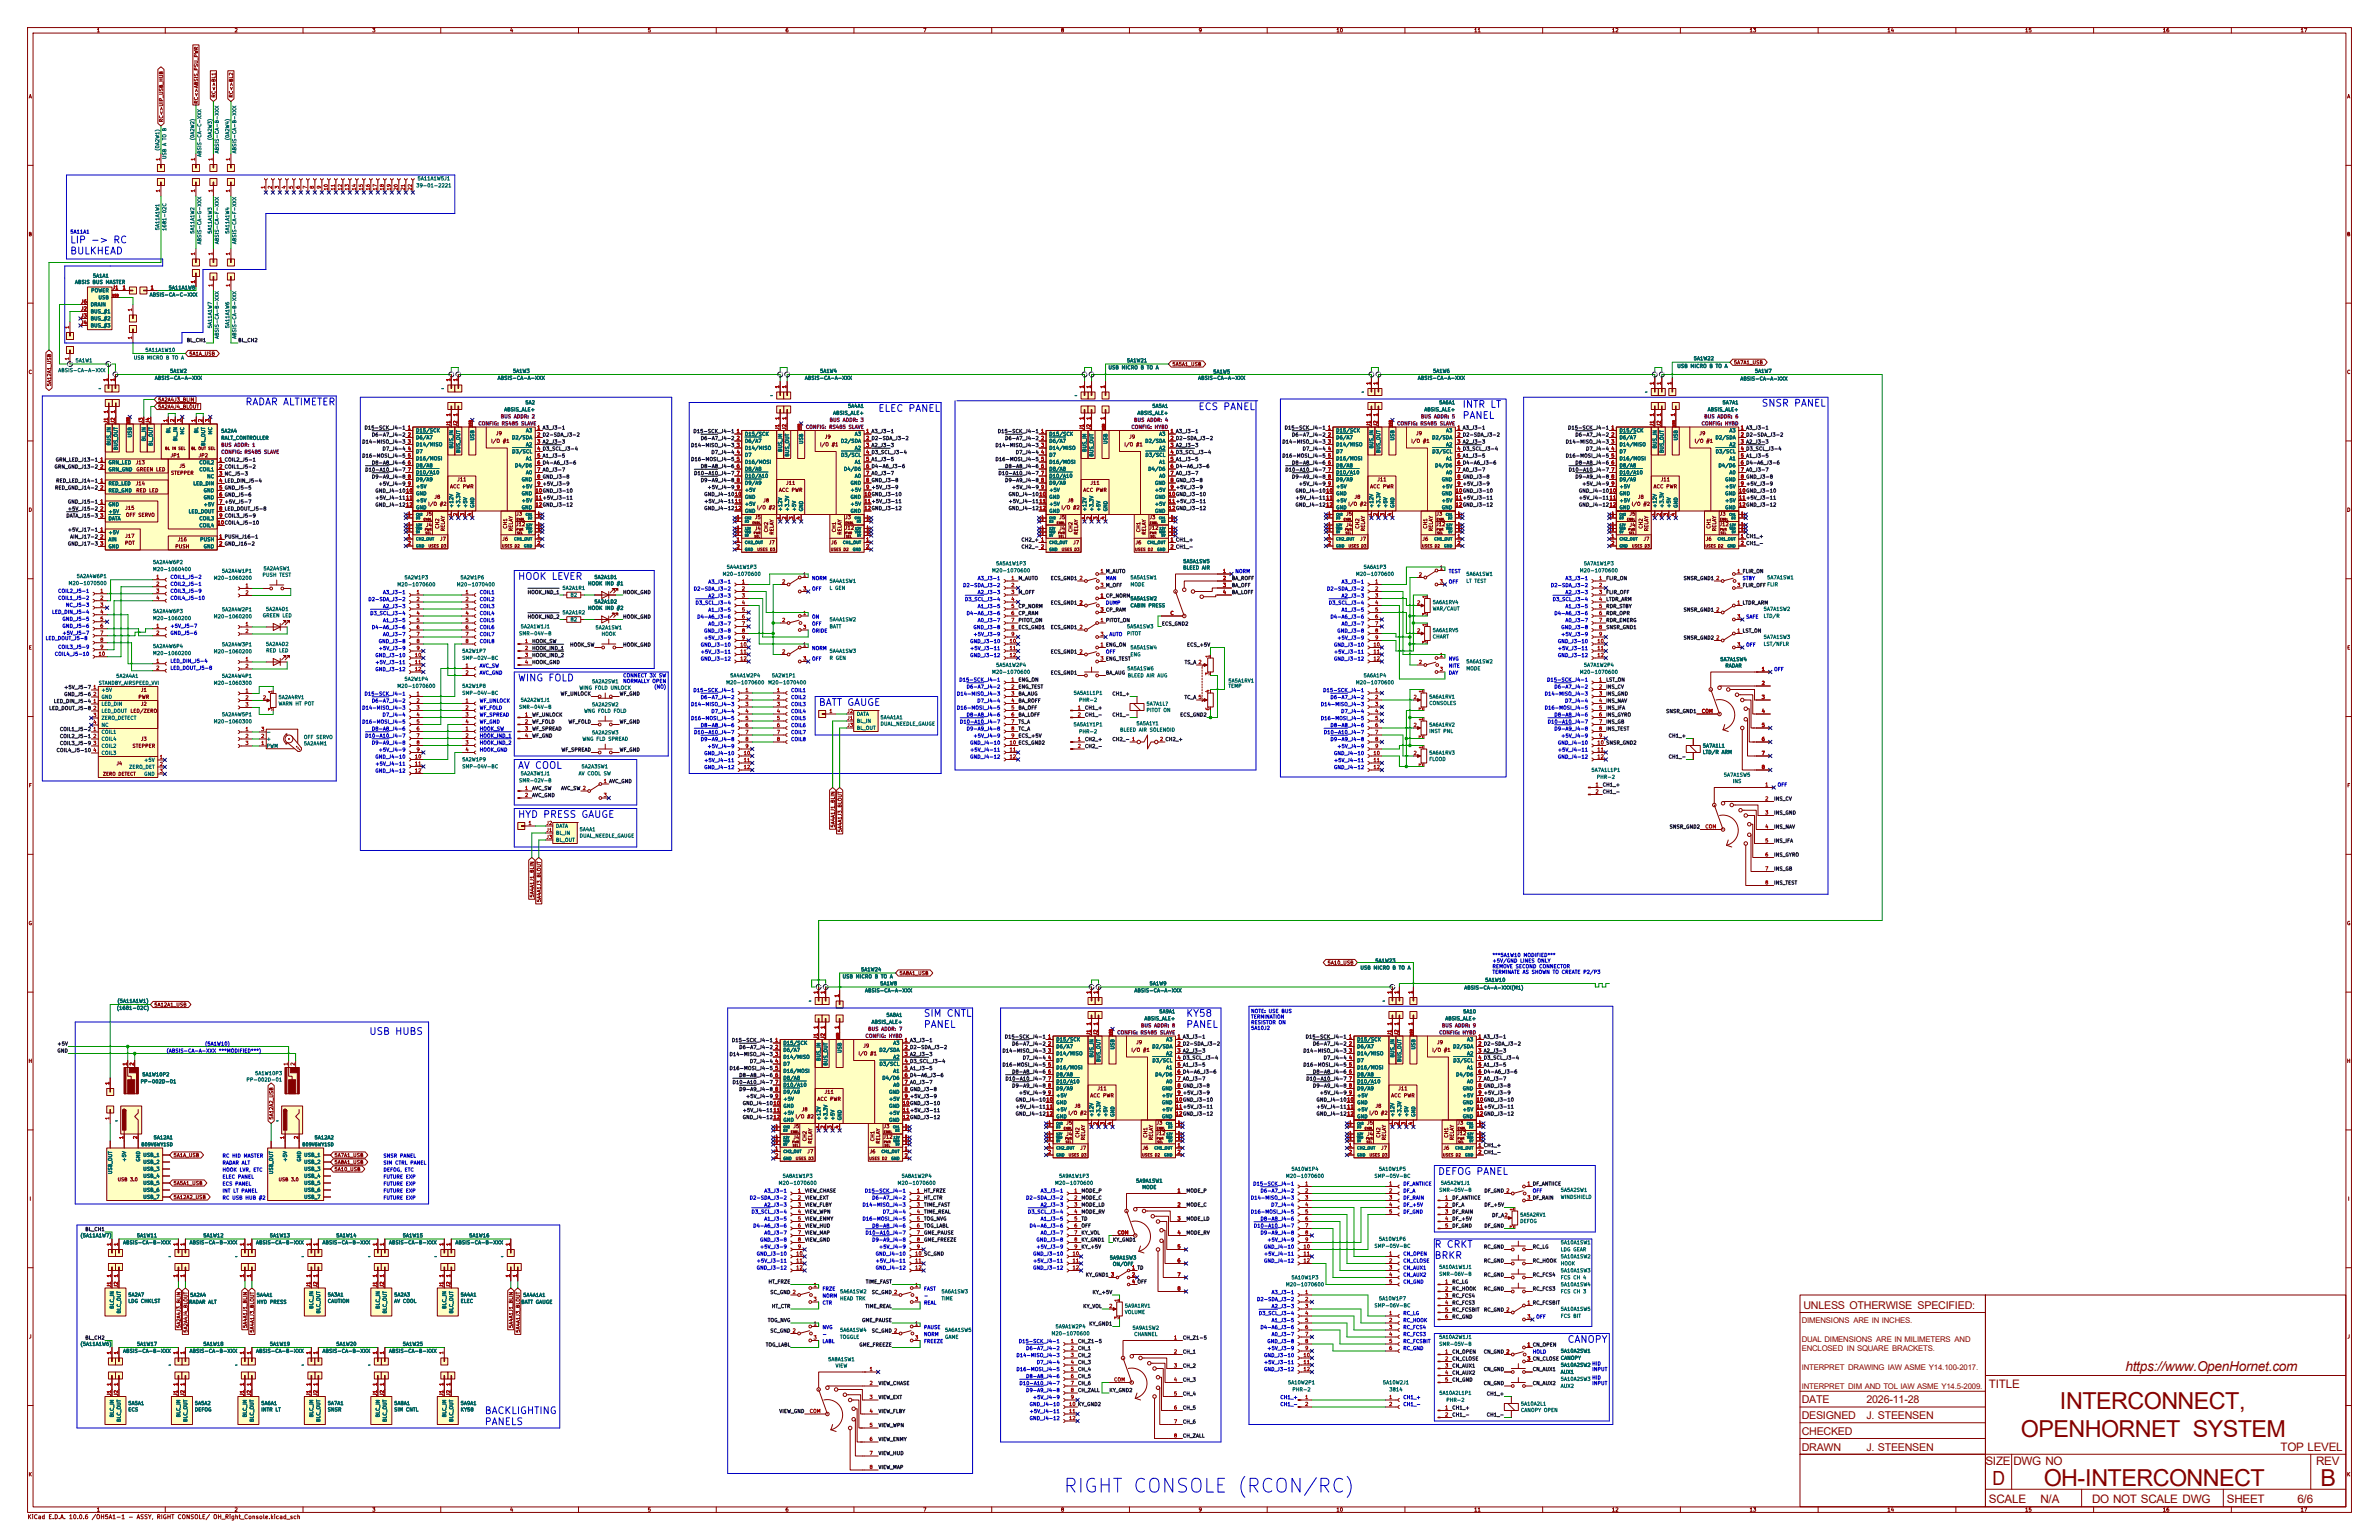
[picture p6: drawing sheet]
<svg xmlns="http://www.w3.org/2000/svg" width="864mm" height="559mm" viewBox="0 0 864 559" stroke-linecap="round" stroke-linejoin="round" font-family="sans-serif">
<defs><g id="words">
<g font-size="8.5" fill="#840000">
<text x="747.7" y="511.3">INTERCONNECT,</text>
<text x="733.6" y="521.5">OPENHORNET SYSTEM</text>
<text x="741.9" y="539.3">OH-INTERCONNECT</text>
<text x="842.3" y="539.3">B</text>
</g>
<text font-size="7.1" fill="#840000" x="723.2" y="539">D</text>
<text font-size="5" fill="#840000" x="771.5" y="497.5">https://www.OpenHornet.com</text>
<text font-size="5" fill="#0000c2" x="385.7" y="542.9">RIGHT CONSOLE (RCON/RC)</text>
<g font-size="4.2" fill="#840000">
<text x="722" y="503.6">TITLE</text>
<text x="827.8" y="526.5">TOP LEVEL</text>
<text x="720.7" y="531.6">SIZE</text>
<text x="730.9" y="531.6">DWG NO</text>
<text x="840.7" y="531.6">REV</text>
<text x="722" y="545.5">SCALE</text>
<text x="740.7" y="545.5">N/A</text>
<text x="759.5" y="545.5">DO NOT SCALE DWG</text>
<text x="808.4" y="545.5">SHEET</text>
<text x="834" y="545.5">6/6</text>
</g>
<g font-size="3.9" fill="#840000">
<text x="654.7" y="474.9">UNLESS OTHERWISE SPECIFIED:</text>
<text x="654" y="509.2">DATE</text>
<text x="677.5" y="509.2">2026-11-28</text>
<text x="654" y="515">DESIGNED</text>
<text x="677.5" y="515">J. STEENSEN</text>
<text x="654" y="520.7">CHECKED</text>
<text x="654" y="526.4">DRAWN</text>
<text x="677.5" y="526.4">J. STEENSEN</text>
</g>
<g font-size="2.8" fill="#840000">
<text x="654" y="480">DIMENSIONS ARE IN INCHES.</text>
<text x="654" y="486.8">DUAL DIMENSIONS ARE IN MILIMETERS AND</text>
<text x="654" y="490.2">ENCLOSED IN SQUARE BRACKETS.</text>
<text x="654" y="497">INTERPRET DRAWING IAW ASME Y14.100-2017.</text>
<text x="654" y="503.9">INTERPRET DIM AND TOL IAW ASME Y14.5-2009.</text>
</g>
<g font-size="2.5" fill="#0000c2">
<text x="25.3" y="88.9">LIP -&gt; RC</text>
<text x="25.3" y="92.9">BULKHEAD</text>
<text x="88.9" y="147.7">RADAR ALTIMETER</text>
<text x="434.8" y="149.4">ECS PANEL</text>
<text x="530.7" y="148.6">INTR LT</text>
<text x="639.3" y="148.1">SNSR PANEL</text>
<text x="318.6" y="150.1">ELEC PANEL</text>
<text x="530.7" y="152.6">PANEL</text>
<text x="187.8" y="211">HOOK LEVER</text>
<text x="187.8" y="247.8">WING FOLD</text>
<text x="297" y="256.7">BATT GAUGE</text>
<text x="187.8" y="279.6">AV COOL</text>
<text x="187.8" y="297.4">HYD PRESS GAUGE</text>
<text x="335.1" y="369.6">SIM CNTL</text>
<text x="430.4" y="369.6">KY58</text>
<text x="133.8" y="376.1">USB HUBS</text>
<text x="335.1" y="373.6">PANEL</text>
<text x="430.4" y="373.6">PANEL</text>
<text x="521.8" y="426.9">DEFOG PANEL</text>
<text x="520.6" y="453.4">R CRKT</text>
<text x="520.6" y="457.4">BRKR</text>
<text x="568.8" y="487.9">CANOPY</text>
<text x="175.7" y="513.7">BACKLIGHTING</text>
<text x="175.7" y="517.7">PANELS</text>
</g>
<text font-size="1.5" fill="#840000" x="9.9" y="551.6">KiCad E.D.A. 10.0.6 /OH5A1-1 - ASSY, RIGHT CONSOLE/ OH_Right_Console.kicad_sch</text>
<g font-size="1.3" fill="#840000">
<text x="35" y="12">1</text>
<text x="85" y="12">2</text>
<text x="135" y="12">3</text>
<text x="185" y="12">4</text>
<text x="235" y="12">5</text>
<text x="285" y="12">6</text>
<text x="335" y="12">7</text>
<text x="385" y="12">8</text>
<text x="435" y="12">9</text>
<text x="485" y="12">10</text>
<text x="535" y="12">11</text>
<text x="585" y="12">12</text>
<text x="635" y="12">13</text>
<text x="685" y="12">14</text>
<text x="735" y="12">15</text>
<text x="785" y="12">16</text>
<text x="835" y="12">17</text>
<text x="10.3" y="36">A</text>
<text x="78.5" y="35.6" transform="rotate(-90 78.5 35.6)">RC&lt;&gt;BL1</text>
<text x="84.9" y="35.6" transform="rotate(-90 84.9 35.6)">RC&lt;&gt;BL2</text>
<text x="851.9" y="36">A</text>
<text x="72.2" y="37.8" transform="rotate(-90 72.2 37.8)">RC&lt;&gt;ABSIS_PSU_PWR</text>
<text x="59.5" y="44.5" transform="rotate(-90 59.5 44.5)">RC&lt;&gt;UIP_USB_HUB</text>
<text x="10.2" y="86">B</text>
<text x="851.8" y="86">B</text>
<text x="68.6" y="129.3">5A1A_USB</text>
<text x="10.2" y="136">C</text>
<text x="425.4" y="133.1">5A5A1_USB</text>
<text x="629.3" y="132.5">5A7A1_USB</text>
<text x="851.8" y="136">C</text>
<text x="18.8" y="140.3" transform="rotate(-90 18.8 140.3)">5A12A1_USB</text>
<text x="57.3" y="148.5">5A2A4J4_BLOUT</text>
<text x="57.3" y="146">5A2A4J3_BLIN</text>
<text x="178.1" y="161">I/O #1</text>
<text x="179.9" y="158.2">J9</text>
<text x="299.3" y="159.5">J9</text>
<text x="409.8" y="159.5">J9</text>
<text x="512.1" y="161">I/O #1</text>
<text x="513.9" y="158.2">J9</text>
<text x="615" y="161">I/O #1</text>
<text x="616.8" y="158.2">J9</text>
<text x="61.8" y="166.2">JP1</text>
<text x="71.9" y="166.2">JP2</text>
<text x="297.5" y="162.3">I/O #1</text>
<text x="408" y="162.3">I/O #1</text>
<text x="49.1" y="168.8">J13</text>
<text x="49.3" y="171.3">GREEN LED</text>
<text x="61.9" y="172.6">STEPPER</text>
<text x="65" y="170">J5</text>
<text x="49.1" y="176.4">J14</text>
<text x="49.3" y="178.9">RED LED</text>
<text x="163.2" y="177.5">ACC PWR</text>
<text x="165.8" y="175">J11</text>
<text x="282.6" y="178.8">ACC PWR</text>
<text x="285.2" y="176.2">J11</text>
<text x="393.1" y="178.8">ACC PWR</text>
<text x="395.7" y="176.2">J11</text>
<text x="497.2" y="177.5">ACC PWR</text>
<text x="499.8" y="175">J11</text>
<text x="600.1" y="177.5">ACC PWR</text>
<text x="602.7" y="175">J11</text>
<text x="10.2" y="186">D</text>
<text x="45.3" y="185.3">J15</text>
<text x="155.3" y="183.8">I/O #2</text>
<text x="157.5" y="181.3">J8</text>
<text x="274.6" y="185.1">I/O #2</text>
<text x="276.9" y="182.6">J8</text>
<text x="385.1" y="185.1">I/O #2</text>
<text x="387.4" y="182.6">J8</text>
<text x="489.3" y="183.8">I/O #2</text>
<text x="491.5" y="181.3">J8</text>
<text x="592.1" y="183.8">I/O #2</text>
<text x="594.4" y="181.3">J8</text>
<text x="851.8" y="186">D</text>
<text x="45.5" y="187.8">OFF SERVO</text>
<text x="154.5" y="187.4">J5</text>
<text x="154.5" y="191.5">J4</text>
<text x="187.2" y="191.2">J12</text>
<text x="187.3" y="187.4">J3</text>
<text x="273.9" y="188.7">J5</text>
<text x="306.6" y="188.7">J3</text>
<text x="384.4" y="188.7">J5</text>
<text x="417.1" y="188.7">J3</text>
<text x="488.5" y="187.4">J5</text>
<text x="488.5" y="191.5">J4</text>
<text x="521.2" y="191.2">J12</text>
<text x="521.3" y="187.4">J3</text>
<text x="591.4" y="187.4">J5</text>
<text x="591.4" y="191.5">J4</text>
<text x="624" y="191.2">J12</text>
<text x="624.1" y="187.4">J3</text>
<text x="45.2" y="198">POT</text>
<text x="45.3" y="195.4">J17</text>
<text x="64.3" y="196.7">J16</text>
<text x="159.6" y="196.5">J7</text>
<text x="159.7" y="192" transform="rotate(-90 159.7 192)">CH2</text>
<text x="161.8" y="192.9" transform="rotate(-90 161.8 192.9)">RELAY</text>
<text x="182.2" y="196.5">J6</text>
<text x="184.3" y="192" transform="rotate(-90 184.3 192)">CH1</text>
<text x="186.4" y="192.9" transform="rotate(-90 186.4 192.9)">RELAY</text>
<text x="273.9" y="192.7">J4</text>
<text x="278.9" y="197.8">J7</text>
<text x="279.1" y="193.3" transform="rotate(-90 279.1 193.3)">CH2</text>
<text x="281.1" y="194.2" transform="rotate(-90 281.1 194.2)">RELAY</text>
<text x="301.6" y="197.8">J6</text>
<text x="303.7" y="193.3" transform="rotate(-90 303.7 193.3)">CH1</text>
<text x="305.8" y="194.2" transform="rotate(-90 305.8 194.2)">RELAY</text>
<text x="306.5" y="192.5">J12</text>
<text x="384.4" y="192.7">J4</text>
<text x="389.4" y="197.8">J7</text>
<text x="389.6" y="193.3" transform="rotate(-90 389.6 193.3)">CH2</text>
<text x="391.6" y="194.2" transform="rotate(-90 391.6 194.2)">RELAY</text>
<text x="412" y="197.8">J6</text>
<text x="414.2" y="193.3" transform="rotate(-90 414.2 193.3)">CH1</text>
<text x="416.3" y="194.2" transform="rotate(-90 416.3 194.2)">RELAY</text>
<text x="417" y="192.5">J12</text>
<text x="493.6" y="196.5">J7</text>
<text x="493.7" y="192" transform="rotate(-90 493.7 192)">CH2</text>
<text x="495.8" y="192.9" transform="rotate(-90 495.8 192.9)">RELAY</text>
<text x="516.2" y="196.5">J6</text>
<text x="518.4" y="192" transform="rotate(-90 518.4 192)">CH1</text>
<text x="520.4" y="192.9" transform="rotate(-90 520.4 192.9)">RELAY</text>
<text x="596.4" y="196.5">J7</text>
<text x="596.6" y="192" transform="rotate(-90 596.6 192)">CH2</text>
<text x="598.6" y="192.9" transform="rotate(-90 598.6 192.9)">RELAY</text>
<text x="619.1" y="196.5">J6</text>
<text x="621.2" y="192" transform="rotate(-90 621.2 192)">CH1</text>
<text x="623.3" y="192.9" transform="rotate(-90 623.3 192.9)">RELAY</text>
<text x="63.5" y="199.3">PUSH</text>
<text x="10.3" y="236">E</text>
<text x="851.9" y="236">E</text>
<text x="51" y="251.3">J1</text>
<text x="50.1" y="253.9">PWR</text>
<text x="51" y="256.4">J2</text>
<text x="47.2" y="258.9">LED/ZERO</text>
<text x="51" y="269.1">J3</text>
<text x="47.9" y="271.6">STEPPER</text>
<text x="10.3" y="286">F</text>
<text x="851.9" y="286">F</text>
<text x="303.3" y="300.4" transform="rotate(-90 303.3 300.4)">5A4A1J1_BLIN</text>
<text x="305.9" y="302.1" transform="rotate(-90 305.9 302.1)">5A4A1J3_BLOUT</text>
<text x="194.1" y="325.8" transform="rotate(-90 194.1 325.8)">5A4A1J1_BLIN</text>
<text x="196.6" y="327.5" transform="rotate(-90 196.6 327.5)">5A4A1J3_BLOUT</text>
<text x="10.2" y="336">G</text>
<text x="851.8" y="336">G</text>
<text x="481.8" y="350.3">5A10_USB</text>
<text x="326.4" y="354.1">5A8A1_USB</text>
<text x="55.9" y="365.5">5A12A1_USB</text>
<text x="311.5" y="383.2">I/O #1</text>
<text x="313.2" y="380.4">J9</text>
<text x="410.5" y="382">I/O #1</text>
<text x="412.3" y="379.2">J9</text>
<text x="519.8" y="382">I/O #1</text>
<text x="521.5" y="379.2">J9</text>
<text x="10.2" y="386">H</text>
<text x="851.8" y="386">H</text>
<text x="398.2" y="395.9">J11</text>
<text x="507.4" y="395.9">J11</text>
<text x="296.6" y="399.7">ACC PWR</text>
<text x="299.2" y="397.2">J11</text>
<text x="395.6" y="398.5">ACC PWR</text>
<text x="504.8" y="398.5">ACC PWR</text>
<text x="99.5" y="406.4" transform="rotate(-90 99.5 406.4)">5A12A2_USB</text>
<text x="288.6" y="406.1">I/O #2</text>
<text x="290.9" y="403.6">J8</text>
<text x="387.7" y="404.8">I/O #2</text>
<text x="389.9" y="402.3">J8</text>
<text x="496.9" y="404.8">I/O #2</text>
<text x="499.2" y="402.3">J8</text>
<text x="287.8" y="409.6">J5</text>
<text x="287.8" y="413.7">J4</text>
<text x="320.5" y="413.5">J12</text>
<text x="320.6" y="409.6">J3</text>
<text x="386.9" y="408.4">J5</text>
<text x="386.9" y="412.4">J4</text>
<text x="392.1" y="413" transform="rotate(-90 392.1 413)">CH2</text>
<text x="394.2" y="413.9" transform="rotate(-90 394.2 413.9)">RELAY</text>
<text x="416.8" y="413" transform="rotate(-90 416.8 413)">CH1</text>
<text x="418.8" y="413.9" transform="rotate(-90 418.8 413.9)">RELAY</text>
<text x="419.6" y="412.2">J12</text>
<text x="419.7" y="408.4">J3</text>
<text x="496.1" y="408.4">J5</text>
<text x="496.1" y="412.4">J4</text>
<text x="501.3" y="413" transform="rotate(-90 501.3 413)">CH2</text>
<text x="503.4" y="413.9" transform="rotate(-90 503.4 413.9)">RELAY</text>
<text x="526" y="413" transform="rotate(-90 526 413)">CH1</text>
<text x="528" y="413.9" transform="rotate(-90 528 413.9)">RELAY</text>
<text x="528.8" y="412.2">J12</text>
<text x="528.9" y="408.4">J3</text>
<text x="292.9" y="418.8">J7</text>
<text x="293.1" y="414.3" transform="rotate(-90 293.1 414.3)">CH2</text>
<text x="295.1" y="415.2" transform="rotate(-90 295.1 415.2)">RELAY</text>
<text x="315.5" y="418.8">J6</text>
<text x="317.7" y="414.3" transform="rotate(-90 317.7 414.3)">CH1</text>
<text x="319.7" y="415.2" transform="rotate(-90 319.7 415.2)">RELAY</text>
<text x="392" y="417.5">J7</text>
<text x="414.6" y="417.5">J6</text>
<text x="501.2" y="417.5">J7</text>
<text x="523.8" y="417.5">J6</text>
<text x="62.8" y="420.2">5A1A_USB</text>
<text x="121.3" y="425.2">5A10_USB</text>
<text x="121.3" y="422.7">5A8A1_USB</text>
<text x="121.3" y="420.2">5A7A1_USB</text>
<text x="62.8" y="430.3">5A5A1_USB</text>
<text x="10.6" y="436">I</text>
<text x="62.8" y="435.4">5A12A2_USB</text>
<text x="852.2" y="436">I</text>
<text x="10.4" y="486">J</text>
<text x="65.8" y="482" transform="rotate(-90 65.8 482)">5A2A4J3_BLIN</text>
<text x="68.4" y="483.7" transform="rotate(-90 68.4 483.7)">5A2A4J4_BLOUT</text>
<text x="90" y="482" transform="rotate(-90 90 482)">5A4A1J1_BLIN</text>
<text x="92.5" y="483.7" transform="rotate(-90 92.5 483.7)">5A4A1J3_BLOUT</text>
<text x="186.5" y="482" transform="rotate(-90 186.5 482)">5A4A1J1_BLIN</text>
<text x="189" y="483.7" transform="rotate(-90 189 483.7)">5A4A1J3_BLOUT</text>
<text x="852" y="486">J</text>
<text x="10.2" y="536">K</text>
<text x="851.8" y="536">K</text>
<text x="35" y="548.8">1</text>
<text x="85" y="548.8">2</text>
<text x="135" y="548.8">3</text>
<text x="185" y="548.8">4</text>
<text x="235" y="548.8">5</text>
<text x="285" y="548.8">6</text>
<text x="335" y="548.8">7</text>
<text x="385" y="548.8">8</text>
<text x="435" y="548.8">9</text>
<text x="485" y="548.8">10</text>
<text x="535" y="548.8">11</text>
<text x="585" y="548.8">12</text>
<text x="635" y="548.8">13</text>
<text x="685" y="548.8">14</text>
<text x="735" y="548.8">15</text>
<text x="785" y="548.8">16</text>
<text x="835" y="548.8">17</text>
</g>
<g font-size="1.3" fill="#006464">
<text x="70.8" y="51" transform="rotate(-90 70.8 51)">(0A2W2)</text>
<text x="77.2" y="51" transform="rotate(-90 77.2 51)">(0A2W3)</text>
<text x="83.5" y="51" transform="rotate(-90 83.5 51)">(0A2W4)</text>
<text x="58.1" y="54.9" transform="rotate(-90 58.1 54.9)">(0A2W1)</text>
<text x="60.7" y="57.9" transform="rotate(-90 60.7 57.9)">USB A TO B</text>
<text x="73.4" y="57.1" transform="rotate(-90 73.4 57.1)">ABSIS-CA-C-XXX</text>
<text x="79.7" y="55.8" transform="rotate(-90 79.7 55.8)">ABSIS-CA-B-XXX</text>
<text x="86.1" y="55.8" transform="rotate(-90 86.1 55.8)">ABSIS-CA-B-XXX</text>
<text x="151.4" y="65.7">5A11A1W5J1</text>
<text x="150.9" y="68.3">39-01-2221</text>
<text x="58.1" y="83.7" transform="rotate(-90 58.1 83.7)">5A11A1W1</text>
<text x="60.7" y="83.9" transform="rotate(-90 60.7 83.9)">1681-02C</text>
<text x="70.8" y="85" transform="rotate(-90 70.8 85)">5A11A1W2</text>
<text x="73.4" y="88.8" transform="rotate(-90 73.4 88.8)">ABSIS-CA-G-XXX</text>
<text x="77.2" y="85" transform="rotate(-90 77.2 85)">5A11A1W3</text>
<text x="79.7" y="88.7" transform="rotate(-90 79.7 88.7)">ABSIS-CA-F-XXX</text>
<text x="83.5" y="85" transform="rotate(-90 83.5 85)">5A11A1W4</text>
<text x="86.1" y="88.7" transform="rotate(-90 86.1 88.7)">ABSIS-CA-F-XXX</text>
<text x="33.5" y="101">5A1A1</text>
<text x="27.1" y="103.3">ABSIS BUS MASTER</text>
<text x="32.9" y="106.4">POWER</text>
<text x="54.2" y="107.9">ABSIS-CA-C-XXX</text>
<text x="61.1" y="105.4">5A11A1W8</text>
<text x="32.7" y="114">BUS_#1</text>
<text x="32.7" y="111.5">DRAIN</text>
<text x="35.6" y="108.9">USB</text>
<text x="32.7" y="116.5">BUS_#2</text>
<text x="32.7" y="119.1">BUS_#3</text>
<text x="77.2" y="119.3" transform="rotate(-90 77.2 119.3)">5A11A1W7</text>
<text x="83.5" y="119.3" transform="rotate(-90 83.5 119.3)">5A11A1W6</text>
<text x="79.7" y="123.1" transform="rotate(-90 79.7 123.1)">ABSIS-CA-B-XXX</text>
<text x="86.1" y="123.1" transform="rotate(-90 86.1 123.1)">ABSIS-CA-B-XXX</text>
<text x="27.3" y="131.8">5A1W1</text>
<text x="48.4" y="130.8">USB MICRO B TO A</text>
<text x="52.6" y="128">5A11A1W10</text>
<text x="408.9" y="131.8">5A1W21</text>
<text x="614.7" y="131">5A1W22</text>
<text x="21" y="135.3">ABSIS-CA-A-XXX</text>
<text x="61.6" y="135.6">5A1W2</text>
<text x="186" y="135.6">5A1W3</text>
<text x="297.5" y="135.6">5A1W4</text>
<text x="402.2" y="134.3">USB MICRO B TO A</text>
<text x="440.3" y="135.8">5A1W5</text>
<text x="520" y="135.6">5A1W6</text>
<text x="608.7" y="133.8">USB MICRO B TO A</text>
<text x="636.9" y="135.6">5A1W7</text>
<text x="35.7" y="141.9">~</text>
<text x="56.1" y="138.1">ABSIS-CA-A-XXX</text>
<text x="160.1" y="141.9">~</text>
<text x="180.5" y="138.1">ABSIS-CA-A-XXX</text>
<text x="292" y="138.1">ABSIS-CA-A-XXX</text>
<text x="434.8" y="138.1">ABSIS-CA-A-XXX</text>
<text x="494.2" y="143.2">~</text>
<text x="514.5" y="138.1">ABSIS-CA-A-XXX</text>
<text x="597" y="143.2">~</text>
<text x="631.6" y="138.4">ABSIS-CA-A-XXX</text>
<text x="182.9" y="149.6">ABSIS_ALE+</text>
<text x="190.6" y="147">5A2</text>
<text x="279.5" y="144.5">~</text>
<text x="307.6" y="148.3">5A4A1</text>
<text x="390" y="144.5">~</text>
<text x="418.1" y="148.3">5A5A1</text>
<text x="516.9" y="149.6">ABSIS_ALE+</text>
<text x="522.3" y="147">5A6A1</text>
<text x="619.8" y="149.6">ABSIS_ALE+</text>
<text x="625.1" y="147">5A7A1</text>
<text x="302.3" y="150.8">ABSIS_ALE+</text>
<text x="412.8" y="150.8">ABSIS_ALE+</text>
<text x="40.5" y="161.8" transform="rotate(-90 40.5 161.8)">BUS_IN</text>
<text x="48.1" y="158.9" transform="rotate(-90 48.1 158.9)">USB</text>
<text x="53.2" y="160.3" transform="rotate(-90 53.2 160.3)">BL_IN</text>
<text x="55.7" y="162" transform="rotate(-90 55.7 162)">BL_OUT</text>
<text x="62.1" y="157.4" transform="rotate(-90 62.1 157.4)">BL</text>
<text x="64.6" y="160.3" transform="rotate(-90 64.6 160.3)">BL_IN</text>
<text x="67.1" y="157.8" transform="rotate(-90 67.1 157.8)">MC</text>
<text x="72.2" y="157.4" transform="rotate(-90 72.2 157.4)">BL</text>
<text x="74.8" y="162" transform="rotate(-90 74.8 162)">BL_OUT</text>
<text x="77.3" y="157.8" transform="rotate(-90 77.3 157.8)">MC</text>
<text x="80.1" y="157.3">5A2A4</text>
<text x="80.1" y="159.9">RALT_CONTROLLER</text>
<text x="150.8" y="157.2">D15/SCK</text>
<text x="150.8" y="159.7">D6/A7</text>
<text x="172.4" y="160" transform="rotate(-90 172.4 160)">USB</text>
<text x="185.7" y="159.7">D2/SDA</text>
<text x="190.8" y="157.2">A3</text>
<text x="270.2" y="158.4">D15/SCK</text>
<text x="270.2" y="161">D6/A7</text>
<text x="291.8" y="161.3" transform="rotate(-90 291.8 161.3)">USB</text>
<text x="305.1" y="161">D2/SDA</text>
<text x="310.1" y="158.4">A3</text>
<text x="380.7" y="158.4">D15/SCK</text>
<text x="380.7" y="161">D6/A7</text>
<text x="402.3" y="161.3" transform="rotate(-90 402.3 161.3)">USB</text>
<text x="415.6" y="161">D2/SDA</text>
<text x="420.6" y="158.4">A3</text>
<text x="484.9" y="157.2">D15/SCK</text>
<text x="484.9" y="159.7">D6/A7</text>
<text x="506.4" y="160" transform="rotate(-90 506.4 160)">USB</text>
<text x="519.7" y="159.7">D2/SDA</text>
<text x="524.8" y="157.2">A3</text>
<text x="587.7" y="157.2">D15/SCK</text>
<text x="587.7" y="159.7">D6/A7</text>
<text x="609.3" y="160" transform="rotate(-90 609.3 160)">USB</text>
<text x="622.6" y="159.7">D2/SDA</text>
<text x="627.6" y="157.2">A3</text>
<text x="43" y="163.5" transform="rotate(-90 43 163.5)">BUS_OUT</text>
<text x="150.8" y="162.3">D14/MISO</text>
<text x="150.8" y="164.8">D7</text>
<text x="150.8" y="167.3">D16/MOSI</text>
<text x="164.8" y="162.9" transform="rotate(-90 164.8 162.9)">BUS_IN</text>
<text x="167.3" y="164.6" transform="rotate(-90 167.3 164.6)">BUS_OUT</text>
<text x="185.7" y="164.8">D3/SCL</text>
<text x="190.8" y="162.3">A2</text>
<text x="190.8" y="167.3">A1</text>
<text x="270.2" y="163.5">D14/MISO</text>
<text x="270.2" y="166.1">D7</text>
<text x="284.2" y="164.2" transform="rotate(-90 284.2 164.2)">BUS_IN</text>
<text x="286.7" y="165.9" transform="rotate(-90 286.7 165.9)">BUS_OUT</text>
<text x="305.1" y="166.1">D3/SCL</text>
<text x="310.1" y="163.5">A2</text>
<text x="380.7" y="163.5">D14/MISO</text>
<text x="380.7" y="166.1">D7</text>
<text x="394.7" y="164.2" transform="rotate(-90 394.7 164.2)">BUS_IN</text>
<text x="397.2" y="165.9" transform="rotate(-90 397.2 165.9)">BUS_OUT</text>
<text x="415.6" y="166.1">D3/SCL</text>
<text x="420.6" y="163.5">A2</text>
<text x="484.9" y="162.3">D14/MISO</text>
<text x="484.9" y="164.8">D7</text>
<text x="484.9" y="167.3">D16/MOSI</text>
<text x="498.8" y="162.9" transform="rotate(-90 498.8 162.9)">BUS_IN</text>
<text x="501.3" y="164.6" transform="rotate(-90 501.3 164.6)">BUS_OUT</text>
<text x="519.8" y="164.8">D3/SCL</text>
<text x="524.8" y="162.3">A2</text>
<text x="524.8" y="167.3">A1</text>
<text x="587.7" y="162.3">D14/MISO</text>
<text x="587.7" y="164.8">D7</text>
<text x="587.7" y="167.3">D16/MOSI</text>
<text x="601.7" y="162.9" transform="rotate(-90 601.7 162.9)">BUS_IN</text>
<text x="604.2" y="164.6" transform="rotate(-90 604.2 164.6)">BUS_OUT</text>
<text x="622.6" y="164.8">D3/SCL</text>
<text x="627.6" y="162.3">A2</text>
<text x="627.6" y="167.3">A1</text>
<text x="39.2" y="168.8">GRN_LED</text>
<text x="39.2" y="171.3">GRN_GND</text>
<text x="72.2" y="168.8">COIL2</text>
<text x="72.2" y="171.3">COIL1</text>
<text x="75" y="173.9">NC</text>
<text x="150.8" y="169.9">D8/A8</text>
<text x="150.8" y="172.4">D10/A10</text>
<text x="186.8" y="169.9">D4/D6</text>
<text x="190.8" y="172.4">A0</text>
<text x="270.2" y="168.6">D16/MOSI</text>
<text x="270.2" y="171.1">D8/A8</text>
<text x="270.2" y="173.7">D10/A10</text>
<text x="306.2" y="171.1">D4/D6</text>
<text x="310.1" y="168.6">A1</text>
<text x="310.1" y="173.7">A0</text>
<text x="380.7" y="168.6">D16/MOSI</text>
<text x="380.7" y="171.1">D8/A8</text>
<text x="380.7" y="173.7">D10/A10</text>
<text x="416.6" y="171.1">D4/D6</text>
<text x="420.6" y="168.6">A1</text>
<text x="420.6" y="173.7">A0</text>
<text x="484.9" y="169.9">D8/A8</text>
<text x="484.9" y="172.4">D10/A10</text>
<text x="520.8" y="169.9">D4/D6</text>
<text x="524.8" y="172.4">A0</text>
<text x="587.7" y="169.9">D8/A8</text>
<text x="587.7" y="172.4">D10/A10</text>
<text x="623.7" y="169.9">D4/D6</text>
<text x="627.6" y="172.4">A0</text>
<text x="39.2" y="176.4">RED_LED</text>
<text x="39.2" y="178.9">RED_GND</text>
<text x="70" y="176.4">LED_DIN</text>
<text x="73.8" y="178.9">GND</text>
<text x="150.8" y="175">D9/A9</text>
<text x="150.8" y="177.5">+5V</text>
<text x="189.2" y="175">GND</text>
<text x="189.2" y="177.5">+5V</text>
<text x="270.2" y="176.2">D9/A9</text>
<text x="270.2" y="178.8">+5V</text>
<text x="308.6" y="176.2">GND</text>
<text x="308.6" y="178.8">+5V</text>
<text x="380.7" y="176.2">D9/A9</text>
<text x="380.7" y="178.8">+5V</text>
<text x="419.1" y="176.2">GND</text>
<text x="419.1" y="178.8">+5V</text>
<text x="484.9" y="175">D9/A9</text>
<text x="484.9" y="177.5">+5V</text>
<text x="523.2" y="175">GND</text>
<text x="523.2" y="177.5">+5V</text>
<text x="587.7" y="175">D9/A9</text>
<text x="587.7" y="177.5">+5V</text>
<text x="626.1" y="175">GND</text>
<text x="626.1" y="177.5">+5V</text>
<text x="39.2" y="184">GND</text>
<text x="73.8" y="181.5">GND</text>
<text x="73.8" y="184">+5V</text>
<text x="150.8" y="180">GND</text>
<text x="150.8" y="182.6">+5V</text>
<text x="150.8" y="185.1">GND</text>
<text x="164.8" y="184.4" transform="rotate(-90 164.8 184.4)">+12V</text>
<text x="167.3" y="184.4" transform="rotate(-90 167.3 184.4)">+3.3V</text>
<text x="169.9" y="184.4" transform="rotate(-90 169.9 184.4)">+5V</text>
<text x="172.4" y="184.4" transform="rotate(-90 172.4 184.4)">GND</text>
<text x="189.2" y="180">GND</text>
<text x="189.2" y="182.6">+5V</text>
<text x="189.2" y="185.1">GND</text>
<text x="270.2" y="181.3">GND</text>
<text x="270.2" y="183.8">+5V</text>
<text x="284.2" y="185.7" transform="rotate(-90 284.2 185.7)">+12V</text>
<text x="286.7" y="185.7" transform="rotate(-90 286.7 185.7)">+3.3V</text>
<text x="289.3" y="185.7" transform="rotate(-90 289.3 185.7)">+5V</text>
<text x="291.8" y="185.7" transform="rotate(-90 291.8 185.7)">GND</text>
<text x="308.6" y="181.3">GND</text>
<text x="308.6" y="183.8">+5V</text>
<text x="380.7" y="181.3">GND</text>
<text x="380.7" y="183.8">+5V</text>
<text x="394.7" y="185.7" transform="rotate(-90 394.7 185.7)">+12V</text>
<text x="397.2" y="185.7" transform="rotate(-90 397.2 185.7)">+3.3V</text>
<text x="399.7" y="185.7" transform="rotate(-90 399.7 185.7)">+5V</text>
<text x="402.3" y="185.7" transform="rotate(-90 402.3 185.7)">GND</text>
<text x="419.1" y="181.3">GND</text>
<text x="419.1" y="183.8">+5V</text>
<text x="484.9" y="180">GND</text>
<text x="484.9" y="182.6">+5V</text>
<text x="484.9" y="185.1">GND</text>
<text x="498.8" y="184.4" transform="rotate(-90 498.8 184.4)">+12V</text>
<text x="501.3" y="184.4" transform="rotate(-90 501.3 184.4)">+3.3V</text>
<text x="503.9" y="184.4" transform="rotate(-90 503.9 184.4)">+5V</text>
<text x="506.4" y="184.4" transform="rotate(-90 506.4 184.4)">GND</text>
<text x="523.2" y="180">GND</text>
<text x="523.2" y="182.6">+5V</text>
<text x="523.2" y="185.1">GND</text>
<text x="587.7" y="180">GND</text>
<text x="587.7" y="182.6">+5V</text>
<text x="587.7" y="185.1">GND</text>
<text x="601.7" y="184.4" transform="rotate(-90 601.7 184.4)">+12V</text>
<text x="604.2" y="184.4" transform="rotate(-90 604.2 184.4)">+3.3V</text>
<text x="606.8" y="184.4" transform="rotate(-90 606.8 184.4)">+5V</text>
<text x="609.3" y="184.4" transform="rotate(-90 609.3 184.4)">GND</text>
<text x="626.1" y="180">GND</text>
<text x="626.1" y="182.6">+5V</text>
<text x="626.1" y="185.1">GND</text>
<text x="39.2" y="186.6">+5V</text>
<text x="39.2" y="189.1">DATA</text>
<text x="68.3" y="186.6">LED_DOUT</text>
<text x="72.2" y="189.1">COIL3</text>
<text x="72.2" y="191.6">COIL4</text>
<text x="270.2" y="186.4">GND</text>
<text x="308.6" y="186.4">GND</text>
<text x="380.7" y="186.4">GND</text>
<text x="419.1" y="186.4">GND</text>
<text x="39.2" y="194.2">+5V</text>
<text x="39.2" y="196.7">AIN</text>
<text x="72.5" y="196.7">PUSH</text>
<text x="39.2" y="199.3">GND</text>
<text x="73.8" y="199.3">GND</text>
<text x="55.4" y="205">5A2A4W6P2</text>
<text x="55.4" y="207.5">M20-1060400</text>
<text x="80.4" y="208.1">5A2A4W1P1</text>
<text x="95.1" y="209.6">PUSH TEST</text>
<text x="95.5" y="207.3">5A2A4SW1</text>
<text x="262.2" y="209.2">M20-1070600</text>
<text x="263.6" y="206.7">5A4A1W1P3</text>
<text x="359.9" y="208">M20-1070600</text>
<text x="361.4" y="205.4">5A5A1W1P3</text>
<text x="429.3" y="207">BLEED AIR</text>
<text x="429.4" y="204.6">5A5A1SW5</text>
<text x="492" y="209.2">M20-1070600</text>
<text x="494.8" y="206.7">5A6A1P3</text>
<text x="532.1" y="209.2">5A6A1SW1</text>
<text x="573.3" y="208">M20-1070600</text>
<text x="574.8" y="205.4">5A7A1W1P3</text>
<text x="24.7" y="212.6">M20-1070500</text>
<text x="27.7" y="210.1">5A2A4W6P1</text>
<text x="77.4" y="210.7">M20-1060200</text>
<text x="144" y="213.1">M20-1070600</text>
<text x="146.7" y="210.5">5A2W1P3</text>
<text x="165.6" y="213.1">M20-1070400</text>
<text x="167" y="210.5">5A2W1P6</text>
<text x="204" y="214.3">5A2A1R1</text>
<text x="213.3" y="212.7">HOOK IND #1</text>
<text x="215.6" y="210.4">5A2A1D1</text>
<text x="301" y="211.8">5A4A1SW1</text>
<text x="301" y="214.3">L GEN</text>
<text x="410.2" y="210.5">5A5A1SW1</text>
<text x="410.2" y="213.1">MODE</text>
<text x="532.1" y="211.8">LT TEST</text>
<text x="641.3" y="210.5">5A7A1SW1</text>
<text x="96.4" y="222">5A2A4D1</text>
<text x="206.9" y="216.9">82</text>
<text x="213.3" y="221.6">HOOK IND #2</text>
<text x="215.6" y="219.3">5A2A1D2</text>
<text x="410.2" y="218.1">5A5A1SW2</text>
<text x="410.2" y="220.7">CABIN PRESS</text>
<text x="519.9" y="219.5">5A6A1RV4</text>
<text x="519.9" y="221.8">WAR/CAUT</text>
<text x="640.1" y="221.9">5A7A1SW2</text>
<text x="55.4" y="222.8">5A2A4W6P3</text>
<text x="55.4" y="225.3">M20-1060200</text>
<text x="77.4" y="224.7">M20-1060200</text>
<text x="80.4" y="222.1">5A2A4W2P1</text>
<text x="95.2" y="224.3">GREEN LED</text>
<text x="204" y="223.2">5A2A1R2</text>
<text x="206.9" y="225.8">82</text>
<text x="301" y="225.8">5A4A1SW2</text>
<text x="640.1" y="224.5">LTD/R</text>
<text x="188.3" y="230.8">SMR-04V-B</text>
<text x="188.9" y="228.3">5A2A1W1J1</text>
<text x="216" y="228.7">5A2A1SW1</text>
<text x="218.2" y="231">HOOK</text>
<text x="301" y="228.3">BATT</text>
<text x="408.9" y="228.3">5A5A1SW3</text>
<text x="408.9" y="230.8">PITOT</text>
<text x="519.9" y="229.7">5A6A1RV5</text>
<text x="519.9" y="232">CHART</text>
<text x="640.1" y="232.1">5A7A1SW3</text>
<text x="55.4" y="235.5">5A2A4W6P4</text>
<text x="55.4" y="238">M20-1060200</text>
<text x="77.4" y="237.4">M20-1060200</text>
<text x="80.4" y="234.8">5A2A4W3P1</text>
<text x="96.4" y="234.7">5A2A4D2</text>
<text x="96.5" y="237">RED LED</text>
<text x="167.6" y="237.2">5A2W1P7</text>
<text x="167.6" y="239.7">SMP-02V-BC</text>
<text x="301" y="237.2">5A4A1SW3</text>
<text x="301" y="239.7">R GEN</text>
<text x="410.2" y="235.9">5A5A1SW4</text>
<text x="410.2" y="238.5">ENG</text>
<text x="640.1" y="234.6">LST/NFLR</text>
<text x="359.9" y="244.8">M20-1070600</text>
<text x="361.4" y="242.3">5A5A1W2P4</text>
<text x="409.1" y="243.5">5A5A1SW6</text>
<text x="532.1" y="241">5A6A1SW2</text>
<text x="532.1" y="243.5">MODE</text>
<text x="573.3" y="244.8">M20-1070600</text>
<text x="574.8" y="242.3">5A7A1W2P4</text>
<text x="624.3" y="240.2">5A7A1SW4</text>
<text x="626.2" y="242.5">RADAR</text>
<text x="35.7" y="248.8">STANDBY_AIRSPEED_VVI</text>
<text x="36.7" y="251.3">+5V</text>
<text x="42" y="246.2">5A2A4A1</text>
<text x="77.4" y="248.8">M20-1060300</text>
<text x="80.4" y="246.2">5A2A4W4P1</text>
<text x="144" y="249.9">M20-1070600</text>
<text x="146.7" y="247.3">5A2W1P4</text>
<text x="167.6" y="249.9">5A2W1P8</text>
<text x="210.1" y="250.5">WING FOLD UNLOCK</text>
<text x="214.7" y="248.2">5A2A2SW1</text>
<text x="263.4" y="248.6">M20-1070600</text>
<text x="264.9" y="246.1">5A4A1W2P4</text>
<text x="278.7" y="248.6">M20-1070400</text>
<text x="280" y="246.1">5A2W1P1</text>
<text x="409.2" y="246.1">BLEED AIR AUG</text>
<text x="445.8" y="248">5A5A1RV1</text>
<text x="445.8" y="249.9">TEMP</text>
<text x="492" y="248.6">M20-1070600</text>
<text x="494.8" y="246.1">5A6A1P4</text>
<text x="36.7" y="256.4">LED_DIN</text>
<text x="36.7" y="253.9">GND</text>
<text x="101" y="254">5A2A4RV1</text>
<text x="101" y="256.3">WARN HT POT</text>
<text x="167.6" y="252.4">SMP-04V-BC</text>
<text x="188.3" y="257.5">SMR-04V-B</text>
<text x="188.9" y="255">5A2A2W1J1</text>
<text x="214.7" y="256.6">5A2A2SW2</text>
<text x="389.6" y="252.4">5A5A1L1P1</text>
<text x="391.5" y="255">PHR-2</text>
<text x="416" y="256.3">5A7A1L?</text>
<text x="518.7" y="253.8">5A6A1RV1</text>
<text x="518.7" y="256.1">CONSOLES</text>
<text x="36.7" y="258.9">LED_DOUT</text>
<text x="36.7" y="261.5">ZERO_DETECT</text>
<text x="77.4" y="262.8">M20-1060300</text>
<text x="80.4" y="260.2">5A2A4W5P1</text>
<text x="211.9" y="258.9">WNG FOLD FOLD</text>
<text x="310.9" y="262.6">BL_IN</text>
<text x="310.9" y="260">DATA</text>
<text x="319.5" y="261.3">5A4A1A1</text>
<text x="319.5" y="263.6">DUAL_NEEDLE_GAUGE</text>
<text x="389.6" y="263.9">5A5A1Y1P1</text>
<text x="412.4" y="263.5">5A5A1Y1</text>
<text x="416" y="258.6">PITOT ON</text>
<text x="518.7" y="264">5A6A1RV2</text>
<text x="36.7" y="266.6">COIL1</text>
<text x="36.7" y="264">NC</text>
<text x="36.7" y="269.1">COIL4</text>
<text x="96.6" y="269.1">+</text>
<text x="96.6" y="266.6">-</text>
<text x="110.1" y="268.4">OFF SERVO</text>
<text x="211.3" y="269.1">WNG FLD SPREAD</text>
<text x="214.7" y="266.8">5A2A2SW3</text>
<text x="310.9" y="265.1">BL_OUT</text>
<text x="391.5" y="266.4">PHR-2</text>
<text x="406.4" y="265.8">BLEED AIR SOLENOID</text>
<text x="518.7" y="266.3">INST PNL</text>
<text x="36.7" y="271.6">COIL2</text>
<text x="36.7" y="274.2">COIL3</text>
<text x="96.6" y="271.6">PWM</text>
<text x="110.1" y="270.8">5A2A4M1</text>
<text x="518.7" y="274.1">5A6A1RV3</text>
<text x="618" y="271.6">5A7A1L1</text>
<text x="618" y="273.9">LTD/R ARM</text>
<text x="46.7" y="279.3">ZERO_DET</text>
<text x="52.2" y="276.7">+5V</text>
<text x="52.2" y="281.8">GND</text>
<text x="167.6" y="276.6">5A2W1P9</text>
<text x="167.6" y="279.1">SMP-04V-BC</text>
<text x="188.9" y="281.6">5A2A3W1J1</text>
<text x="209.9" y="281.6">AV COOL SW</text>
<text x="210.9" y="279.1">5A2A3SW1</text>
<text x="518.7" y="276.4">FLOOD</text>
<text x="577.5" y="280.4">5A7A1L1P1</text>
<text x="188.3" y="284.2">SMR-02V-B</text>
<text x="579.5" y="282.9">PHR-2</text>
<text x="625.6" y="282.1">5A7A1SW5</text>
<text x="628.9" y="284.4">INS</text>
<text x="201.6" y="303.2">BL_IN</text>
<text x="201.6" y="300.7">DATA</text>
<text x="201.6" y="305.8">BL_OUT</text>
<text x="210.2" y="301.9">5A4A1</text>
<text x="210.2" y="304.2">DUAL_NEEDLE_GAUGE</text>
<text x="312.4" y="352.8">5A1W24</text>
<text x="493.7" y="352.1">USB MICRO B TO A</text>
<text x="499.1" y="349.6">5A1W23</text>
<text x="305.7" y="355.3">USB MICRO B TO A</text>
<text x="319.4" y="357.8">5A1W8</text>
<text x="417.2" y="357.8">5A1W9</text>
<text x="531.4" y="359.4">ABSIS-CA-A-XXX(M1)</text>
<text x="539" y="356.6">5A1W10</text>
<text x="42.4" y="364.2">(5A11A1W1)</text>
<text x="293.5" y="364.2">~</text>
<text x="313.9" y="360.4">ABSIS-CA-A-XXX</text>
<text x="411.7" y="360.4">ABSIS-CA-A-XXX</text>
<text x="501.8" y="364.2">~</text>
<text x="42.2" y="366.7">(1681-02C)</text>
<text x="316.2" y="371.8">ABSIS_ALE+</text>
<text x="321.6" y="369.3">5A8A1</text>
<text x="415.3" y="370.5">ABSIS_ALE+</text>
<text x="420.7" y="368">5A9A1</text>
<text x="524.5" y="370.5">ABSIS_ALE+</text>
<text x="531" y="368">5A10</text>
<text x="284.2" y="379.4">D15/SCK</text>
<text x="284.2" y="382">D6/A7</text>
<text x="305.8" y="382.2" transform="rotate(-90 305.8 382.2)">USB</text>
<text x="319" y="382">D2/SDA</text>
<text x="324.1" y="379.4">A3</text>
<text x="383.3" y="378.2">D15/SCK</text>
<text x="383.3" y="380.7">D6/A7</text>
<text x="383.3" y="383.2">D14/MISO</text>
<text x="397.2" y="383.9" transform="rotate(-90 397.2 383.9)">BUS_IN</text>
<text x="404.8" y="381" transform="rotate(-90 404.8 381)">USB</text>
<text x="418.1" y="380.7">D2/SDA</text>
<text x="423.2" y="378.2">A3</text>
<text x="423.2" y="383.2">A2</text>
<text x="492.5" y="378.2">D15/SCK</text>
<text x="492.5" y="380.7">D6/A7</text>
<text x="492.5" y="383.2">D14/MISO</text>
<text x="506.4" y="383.9" transform="rotate(-90 506.4 383.9)">BUS_IN</text>
<text x="514" y="381" transform="rotate(-90 514 381)">USB</text>
<text x="527.3" y="380.7">D2/SDA</text>
<text x="532.4" y="378.2">A3</text>
<text x="532.4" y="383.2">A2</text>
<text x="284.2" y="384.5">D14/MISO</text>
<text x="284.2" y="387">D7</text>
<text x="284.2" y="389.6">D16/MOSI</text>
<text x="298.1" y="385.1" transform="rotate(-90 298.1 385.1)">BUS_IN</text>
<text x="300.7" y="386.8" transform="rotate(-90 300.7 386.8)">BUS_OUT</text>
<text x="319.1" y="387">D3/SCL</text>
<text x="324.1" y="384.5">A2</text>
<text x="324.1" y="389.6">A1</text>
<text x="383.3" y="385.8">D7</text>
<text x="383.3" y="388.3">D16/MOSI</text>
<text x="399.7" y="385.6" transform="rotate(-90 399.7 385.6)">BUS_OUT</text>
<text x="418.2" y="385.8">D3/SCL</text>
<text x="423.2" y="388.3">A1</text>
<text x="492.5" y="385.8">D7</text>
<text x="492.5" y="388.3">D16/MOSI</text>
<text x="509" y="385.6" transform="rotate(-90 509 385.6)">BUS_OUT</text>
<text x="527.4" y="385.8">D3/SCL</text>
<text x="532.4" y="388.3">A1</text>
<text x="50.9" y="393.4">PP-002D-01</text>
<text x="51.5" y="390.9">5A1W10P2</text>
<text x="89.3" y="392.7">PP-002D-01</text>
<text x="92.4" y="390.4">5A1W10P3</text>
<text x="284.2" y="392.1">D8/A8</text>
<text x="284.2" y="394.7">D10/A10</text>
<text x="320.1" y="392.1">D4/D6</text>
<text x="324.1" y="394.7">A0</text>
<text x="383.3" y="390.9">D8/A8</text>
<text x="383.3" y="393.4">D10/A10</text>
<text x="383.3" y="395.9">D9/A9</text>
<text x="419.2" y="390.9">D4/D6</text>
<text x="421.6" y="395.9">GND</text>
<text x="423.2" y="393.4">A0</text>
<text x="492.5" y="390.9">D8/A8</text>
<text x="492.5" y="393.4">D10/A10</text>
<text x="492.5" y="395.9">D9/A9</text>
<text x="528.4" y="390.9">D4/D6</text>
<text x="530.8" y="395.9">GND</text>
<text x="532.4" y="393.4">A0</text>
<text x="284.2" y="397.2">D9/A9</text>
<text x="284.2" y="399.7">+5V</text>
<text x="322.5" y="397.2">GND</text>
<text x="322.5" y="399.7">+5V</text>
<text x="383.3" y="398.5">+5V</text>
<text x="383.3" y="401">GND</text>
<text x="421.6" y="398.5">+5V</text>
<text x="421.6" y="401">GND</text>
<text x="492.5" y="398.5">+5V</text>
<text x="492.5" y="401">GND</text>
<text x="530.8" y="398.5">+5V</text>
<text x="530.8" y="401">GND</text>
<text x="41.7" y="407.6">~</text>
<text x="100.1" y="407.6">~</text>
<text x="284.2" y="402.3">GND</text>
<text x="284.2" y="404.8">+5V</text>
<text x="284.2" y="407.4">GND</text>
<text x="298.1" y="406.7" transform="rotate(-90 298.1 406.7)">+12V</text>
<text x="300.7" y="406.7" transform="rotate(-90 300.7 406.7)">+3.3V</text>
<text x="303.2" y="406.7" transform="rotate(-90 303.2 406.7)">+5V</text>
<text x="305.8" y="406.7" transform="rotate(-90 305.8 406.7)">GND</text>
<text x="322.5" y="402.3">GND</text>
<text x="322.5" y="404.8">+5V</text>
<text x="322.5" y="407.4">GND</text>
<text x="383.3" y="403.6">+5V</text>
<text x="383.3" y="406.1">GND</text>
<text x="397.2" y="405.4" transform="rotate(-90 397.2 405.4)">+12V</text>
<text x="399.7" y="405.4" transform="rotate(-90 399.7 405.4)">+3.3V</text>
<text x="402.3" y="405.4" transform="rotate(-90 402.3 405.4)">+5V</text>
<text x="404.8" y="405.4" transform="rotate(-90 404.8 405.4)">GND</text>
<text x="421.6" y="403.6">+5V</text>
<text x="421.6" y="406.1">GND</text>
<text x="492.5" y="403.6">+5V</text>
<text x="492.5" y="406.1">GND</text>
<text x="506.4" y="405.4" transform="rotate(-90 506.4 405.4)">+12V</text>
<text x="509" y="405.4" transform="rotate(-90 509 405.4)">+3.3V</text>
<text x="511.5" y="405.4" transform="rotate(-90 511.5 405.4)">+5V</text>
<text x="514" y="405.4" transform="rotate(-90 514 405.4)">GND</text>
<text x="530.8" y="403.6">+5V</text>
<text x="530.8" y="406.1">GND</text>
<text x="55.6" y="413.7">5A12A1</text>
<text x="114" y="413.7">5A12A2</text>
<text x="46" y="421.7" transform="rotate(-90 46 421.7)">+5V</text>
<text x="51.1" y="421.7" transform="rotate(-90 51.1 421.7)">GND</text>
<text x="51.8" y="420.1">USB_1</text>
<text x="51.8" y="422.6">USB_2</text>
<text x="51.8" y="425.1">USB_3</text>
<text x="104.5" y="421.7" transform="rotate(-90 104.5 421.7)">+5V</text>
<text x="109.5" y="421.7" transform="rotate(-90 109.5 421.7)">GND</text>
<text x="110.2" y="420.1">USB_1</text>
<text x="110.2" y="422.6">USB_2</text>
<text x="110.2" y="425.1">USB_3</text>
<text x="468.7" y="425.1">5A10W1P4</text>
<text x="500.4" y="425.1">5A10W1P5</text>
<text x="41" y="426.2" transform="rotate(-90 41 426.2)">USB_OUT</text>
<text x="51.8" y="427.7">USB_4</text>
<text x="51.8" y="430.2">USB_5</text>
<text x="99.4" y="426.2" transform="rotate(-90 99.4 426.2)">USB_OUT</text>
<text x="110.2" y="427.7">USB_4</text>
<text x="110.2" y="430.2">USB_5</text>
<text x="282.5" y="430.2">M20-1070600</text>
<text x="284" y="427.7">5A8A1W1P3</text>
<text x="325.7" y="430.2">M20-1070600</text>
<text x="327.1" y="427.7">5A8A1W2P4</text>
<text x="382.8" y="430.2">M20-1070600</text>
<text x="384.3" y="427.7">5A9A1W1P3</text>
<text x="412.2" y="429.4">5A9A1SW1</text>
<text x="414.5" y="431.7">MODE</text>
<text x="466.6" y="427.7">M20-1070600</text>
<text x="498.8" y="427.7">SMP-05V-BC</text>
<text x="522.9" y="430.2">5A5A2W1J1</text>
<text x="51.8" y="432.8">USB_6</text>
<text x="51.8" y="435.3">USB_7</text>
<text x="110.2" y="432.8">USB_6</text>
<text x="110.2" y="435.3">USB_7</text>
<text x="522.3" y="432.8">SMR-05V-B</text>
<text x="566.4" y="432.8">5A5A2SW1</text>
<text x="566.4" y="435.3">WINDSHIELD</text>
<text x="551.7" y="441.8">5A5A2RV1</text>
<text x="29" y="449.3">(5A11A1W7)</text>
<text x="49.5" y="449.3">5A1W11</text>
<text x="73.7" y="449.3">5A1W12</text>
<text x="97.8" y="449.3">5A1W13</text>
<text x="121.9" y="449.3">5A1W14</text>
<text x="146" y="449.3">5A1W15</text>
<text x="170.2" y="449.3">5A1W16</text>
<text x="551.7" y="444.1">DEFOG</text>
<text x="44.5" y="451.8">ABSIS-CA-B-XXX</text>
<text x="68.7" y="451.8">ABSIS-CA-B-XXX</text>
<text x="92.8" y="451.8">ABSIS-CA-B-XXX</text>
<text x="116.9" y="451.8">ABSIS-CA-B-XXX</text>
<text x="141.1" y="451.8">ABSIS-CA-B-XXX</text>
<text x="165.2" y="451.8">ABSIS-CA-B-XXX</text>
<text x="498.8" y="453.1">SMP-05V-BC</text>
<text x="500.4" y="450.5">5A10W1P6</text>
<text x="566.4" y="451.8">5A10A1SW1</text>
<text x="566.4" y="454.4">LDG GEAR</text>
<text x="61.1" y="456.9">~</text>
<text x="85.2" y="456.9">~</text>
<text x="109.3" y="456.9">~</text>
<text x="133.5" y="456.9">~</text>
<text x="157.6" y="456.9">~</text>
<text x="181.7" y="456.9">~</text>
<text x="402.7" y="457.3">5A9A1SW3</text>
<text x="403.8" y="459.6">ON/OFF</text>
<text x="522.3" y="460.7">5A10A1W1J1</text>
<text x="566.4" y="456.9">5A10A1SW2</text>
<text x="566.4" y="459.4">HOOK</text>
<text x="566.4" y="462">5A10A1SW3</text>
<text x="466.6" y="467.1">M20-1070600</text>
<text x="468.7" y="464.5">5A10W1P3</text>
<text x="522.3" y="463.2">SMR-06V-B</text>
<text x="566.4" y="464.5">FCS CH 4</text>
<text x="566.4" y="467.1">5A10A1SW4</text>
<text x="46.4" y="470.8">5A2A7</text>
<text x="46.4" y="473.1">LDG CHKLST</text>
<text x="68.5" y="473.4">RADAR ALT</text>
<text x="68.9" y="470.9">5A2A4</text>
<text x="93" y="470.9">5A4A1</text>
<text x="93.1" y="473.4">HYD PRESS</text>
<text x="118.8" y="470.8">5A3A1</text>
<text x="118.8" y="473.1">CAUTION</text>
<text x="142.9" y="470.8">5A2A3</text>
<text x="142.9" y="473.1">AV COOL</text>
<text x="167.1" y="470.8">5A4A1</text>
<text x="167.1" y="473.1">ELEC</text>
<text x="189.1" y="473.4">BATT GAUGE</text>
<text x="189.8" y="470.9">5A4A1A1</text>
<text x="304.8" y="469.6">5A6A1SW2</text>
<text x="304.8" y="472.1">HEAD TRK</text>
<text x="341.6" y="469.6">5A6A1SW3</text>
<text x="341.6" y="472.1">TIME</text>
<text x="500.4" y="472.1">5A10W1P7</text>
<text x="566.4" y="469.6">FCS CH 3</text>
<text x="41.6" y="475.1" transform="rotate(-90 41.6 475.1)">BLC_IN</text>
<text x="44.1" y="476.8" transform="rotate(-90 44.1 476.8)">BLC_OUT</text>
<text x="114" y="475.1" transform="rotate(-90 114 475.1)">BLC_IN</text>
<text x="116.5" y="476.8" transform="rotate(-90 116.5 476.8)">BLC_OUT</text>
<text x="138.1" y="475.1" transform="rotate(-90 138.1 475.1)">BLC_IN</text>
<text x="140.7" y="476.8" transform="rotate(-90 140.7 476.8)">BLC_OUT</text>
<text x="162.3" y="475.1" transform="rotate(-90 162.3 475.1)">BLC_IN</text>
<text x="164.8" y="476.8" transform="rotate(-90 164.8 476.8)">BLC_OUT</text>
<text x="408.2" y="474.8">5A9A1RV1</text>
<text x="408.2" y="477.1">VOLUME</text>
<text x="498.8" y="474.7">SMP-06V-BC</text>
<text x="566.4" y="475.9">5A10A1SW5</text>
<text x="566.4" y="478.5">FCS BIT</text>
<text x="304.8" y="483.6">5A6A1SW4</text>
<text x="342.9" y="483.6">5A6A1SW5</text>
<text x="381.5" y="484.8">M20-1070600</text>
<text x="383" y="482.3">5A9A1W2P4</text>
<text x="411" y="482.8">5A9A1SW2</text>
<text x="411.5" y="485.1">CHANNEL</text>
<text x="29" y="488.6">(5A11A1W6)</text>
<text x="44.5" y="491.2">ABSIS-CA-B-XXX</text>
<text x="49.5" y="488.6">5A1W17</text>
<text x="68.7" y="491.2">ABSIS-CA-B-XXX</text>
<text x="73.7" y="488.6">5A1W18</text>
<text x="92.8" y="491.2">ABSIS-CA-B-XXX</text>
<text x="97.8" y="488.6">5A1W19</text>
<text x="116.9" y="491.2">ABSIS-CA-B-XXX</text>
<text x="121.9" y="488.6">5A1W20</text>
<text x="141.1" y="491.2">ABSIS-CA-B-XXX</text>
<text x="146" y="488.6">5A1W25</text>
<text x="304.8" y="486.1">TOGGLE</text>
<text x="342.9" y="486.1">GAME</text>
<text x="522.3" y="486.1">5A10A2W1J1</text>
<text x="522.3" y="488.6">SMR-05V-B</text>
<text x="566.4" y="491.2">5A10A2SW1</text>
<text x="61.1" y="496.3">~</text>
<text x="85.2" y="496.3">~</text>
<text x="109.3" y="496.3">~</text>
<text x="133.5" y="496.3">~</text>
<text x="300.5" y="494.2">5A8A1SW1</text>
<text x="303.2" y="496.5">VIEW</text>
<text x="566.4" y="496.3">5A10A2SW2</text>
<text x="566.4" y="493.7">CANOPY</text>
<text x="467.4" y="502.6">5A10W2P1</text>
<text x="501.8" y="502.6">5A10W2J1</text>
<text x="566.4" y="501.3">5A10A2SW3</text>
<text x="566.4" y="503.9">AUX2</text>
<text x="566.4" y="498.8">AUX1</text>
<text x="469" y="505.2">PHR-2</text>
<text x="504.2" y="505.2">3814</text>
<text x="522.3" y="506.4">5A10A2L1P1</text>
<text x="524.9" y="509">PHR-2</text>
<text x="41.6" y="514.4" transform="rotate(-90 41.6 514.4)">BLC_IN</text>
<text x="46.4" y="510.1">5A5A1</text>
<text x="46.4" y="512.4">ECS</text>
<text x="65.7" y="514.4" transform="rotate(-90 65.7 514.4)">BLC_IN</text>
<text x="70.5" y="510.1">5A5A2</text>
<text x="70.5" y="512.4">DEFOG</text>
<text x="89.9" y="514.4" transform="rotate(-90 89.9 514.4)">BLC_IN</text>
<text x="94.7" y="510.1">5A6A1</text>
<text x="94.7" y="512.4">INTR LT</text>
<text x="114" y="514.4" transform="rotate(-90 114 514.4)">BLC_IN</text>
<text x="118.8" y="510.1">5A7A1</text>
<text x="118.8" y="512.4">SNSR</text>
<text x="138.1" y="514.4" transform="rotate(-90 138.1 514.4)">BLC_IN</text>
<text x="142.9" y="510.1">5A8A1</text>
<text x="142.9" y="512.4">SIM CNTL</text>
<text x="162.3" y="514.4" transform="rotate(-90 162.3 514.4)">BLC_IN</text>
<text x="167.1" y="510.1">5A9A1</text>
<text x="167.1" y="512.4">KY58</text>
<text x="551.9" y="510.3">5A10A2L1</text>
<text x="551.9" y="512.6">CANOPY OPEN</text>
<text x="44.1" y="516.1" transform="rotate(-90 44.1 516.1)">BLC_OUT</text>
<text x="68.3" y="516.1" transform="rotate(-90 68.3 516.1)">BLC_OUT</text>
<text x="92.4" y="516.1" transform="rotate(-90 92.4 516.1)">BLC_OUT</text>
<text x="116.5" y="516.1" transform="rotate(-90 116.5 516.1)">BLC_OUT</text>
<text x="140.7" y="516.1" transform="rotate(-90 140.7 516.1)">BLC_OUT</text>
<text x="164.8" y="516.1" transform="rotate(-90 164.8 516.1)">BLC_OUT</text>
</g>
<g font-size="1.3" fill="#a90000">
<text x="58.3" y="58.5" transform="rotate(-90 58.3 58.5)">1</text>
<text x="71" y="58.5" transform="rotate(-90 71 58.5)">1</text>
<text x="77.4" y="58.5" transform="rotate(-90 77.4 58.5)">1</text>
<text x="83.7" y="58.5" transform="rotate(-90 83.7 58.5)">1</text>
<text x="58.3" y="69.9" transform="rotate(-90 58.3 69.9)">1</text>
<text x="71" y="69.9" transform="rotate(-90 71 69.9)">1</text>
<text x="77.4" y="69.9" transform="rotate(-90 77.4 69.9)">1</text>
<text x="83.7" y="69.9" transform="rotate(-90 83.7 69.9)">1</text>
<text x="96.4" y="68.7" transform="rotate(-90 96.4 68.7)">1</text>
<text x="99" y="68.7" transform="rotate(-90 99 68.7)">2</text>
<text x="101.5" y="68.7" transform="rotate(-90 101.5 68.7)">3</text>
<text x="104.1" y="68.7" transform="rotate(-90 104.1 68.7)">4</text>
<text x="106.6" y="68.7" transform="rotate(-90 106.6 68.7)">5</text>
<text x="109.1" y="68.7" transform="rotate(-90 109.1 68.7)">6</text>
<text x="111.7" y="68.7" transform="rotate(-90 111.7 68.7)">7</text>
<text x="114.2" y="68.7" transform="rotate(-90 114.2 68.7)">8</text>
<text x="116.8" y="68.7" transform="rotate(-90 116.8 68.7)">9</text>
<text x="119.3" y="69.3" transform="rotate(-90 119.3 69.3)">10</text>
<text x="121.8" y="69.3" transform="rotate(-90 121.8 69.3)">11</text>
<text x="124.4" y="69.3" transform="rotate(-90 124.4 69.3)">12</text>
<text x="126.9" y="69.3" transform="rotate(-90 126.9 69.3)">13</text>
<text x="129.5" y="69.3" transform="rotate(-90 129.5 69.3)">14</text>
<text x="132" y="69.3" transform="rotate(-90 132 69.3)">15</text>
<text x="134.5" y="69.3" transform="rotate(-90 134.5 69.3)">16</text>
<text x="137.1" y="69.3" transform="rotate(-90 137.1 69.3)">17</text>
<text x="139.6" y="69.3" transform="rotate(-90 139.6 69.3)">18</text>
<text x="142.2" y="69.3" transform="rotate(-90 142.2 69.3)">19</text>
<text x="144.7" y="69.3" transform="rotate(-90 144.7 69.3)">20</text>
<text x="147.2" y="69.3" transform="rotate(-90 147.2 69.3)">21</text>
<text x="149.8" y="69.3" transform="rotate(-90 149.8 69.3)">22</text>
<text x="71" y="92.8" transform="rotate(-90 71 92.8)">1</text>
<text x="77.4" y="92.8" transform="rotate(-90 77.4 92.8)">1</text>
<text x="83.7" y="92.8" transform="rotate(-90 83.7 92.8)">1</text>
<text x="40.7" y="105.3">J1</text>
<text x="44.4" y="105.3">1</text>
<text x="54.5" y="105.3">1</text>
<text x="71" y="103" transform="rotate(-90 71 103)">1</text>
<text x="77.4" y="104.2" transform="rotate(-90 77.4 104.2)">1</text>
<text x="83.7" y="104.2" transform="rotate(-90 83.7 104.2)">1</text>
<text x="29.3" y="112.9">J2</text>
<text x="29.3" y="110.4">J6</text>
<text x="48.2" y="113.1" transform="rotate(-90 48.2 113.1)">1</text>
<text x="25.3" y="119.5" transform="rotate(-90 25.3 119.5)">1</text>
<text x="29.3" y="115.5">J3</text>
<text x="29.3" y="118">J4</text>
<text x="48.2" y="123.3" transform="rotate(-90 48.2 123.3)">1</text>
<text x="25.3" y="130.9" transform="rotate(-90 25.3 130.9)">1</text>
<text x="39.3" y="138.5" transform="rotate(-90 39.3 138.5)">1</text>
<text x="41.8" y="138.5" transform="rotate(-90 41.8 138.5)">1</text>
<text x="163.7" y="138.5" transform="rotate(-90 163.7 138.5)">1</text>
<text x="166.3" y="138.5" transform="rotate(-90 166.3 138.5)">1</text>
<text x="283.1" y="141.1" transform="rotate(-90 283.1 141.1)">1</text>
<text x="285.7" y="141.1" transform="rotate(-90 285.7 141.1)">1</text>
<text x="393.6" y="141.1" transform="rotate(-90 393.6 141.1)">1</text>
<text x="396.2" y="141.1" transform="rotate(-90 396.2 141.1)">1</text>
<text x="401.2" y="141.1" transform="rotate(-90 401.2 141.1)">1</text>
<text x="497.8" y="139.8" transform="rotate(-90 497.8 139.8)">1</text>
<text x="500.3" y="139.8" transform="rotate(-90 500.3 139.8)">1</text>
<text x="600.6" y="139.8" transform="rotate(-90 600.6 139.8)">1</text>
<text x="603.2" y="139.8" transform="rotate(-90 603.2 139.8)">1</text>
<text x="607" y="139.8" transform="rotate(-90 607 139.8)">1</text>
<text x="39.4" y="153.8" transform="rotate(-90 39.4 153.8)">J1</text>
<text x="39.4" y="150.1" transform="rotate(-90 39.4 150.1)">1</text>
<text x="42" y="153.8" transform="rotate(-90 42 153.8)">J2</text>
<text x="42" y="150.1" transform="rotate(-90 42 150.1)">1</text>
<text x="52.1" y="153.8" transform="rotate(-90 52.1 153.8)">J3</text>
<text x="54.7" y="153.8" transform="rotate(-90 54.7 153.8)">J4</text>
<text x="61" y="153.3" transform="rotate(-90 61 153.3)">1</text>
<text x="63.5" y="153.3" transform="rotate(-90 63.5 153.3)">2</text>
<text x="66.1" y="153.3" transform="rotate(-90 66.1 153.3)">3</text>
<text x="71.2" y="153.3" transform="rotate(-90 71.2 153.3)">1</text>
<text x="73.7" y="153.3" transform="rotate(-90 73.7 153.3)">2</text>
<text x="76.2" y="153.3" transform="rotate(-90 76.2 153.3)">3</text>
<text x="163.7" y="154.9" transform="rotate(-90 163.7 154.9)">J1</text>
<text x="163.7" y="151.2" transform="rotate(-90 163.7 151.2)">1</text>
<text x="166.3" y="154.9" transform="rotate(-90 166.3 154.9)">J2</text>
<text x="166.3" y="151.2" transform="rotate(-90 166.3 151.2)">1</text>
<text x="283.1" y="152.5" transform="rotate(-90 283.1 152.5)">1</text>
<text x="285.7" y="152.5" transform="rotate(-90 285.7 152.5)">1</text>
<text x="393.6" y="152.5" transform="rotate(-90 393.6 152.5)">1</text>
<text x="396.2" y="152.5" transform="rotate(-90 396.2 152.5)">1</text>
<text x="401.2" y="152.5" transform="rotate(-90 401.2 152.5)">1</text>
<text x="497.8" y="154.9" transform="rotate(-90 497.8 154.9)">J1</text>
<text x="497.8" y="151.2" transform="rotate(-90 497.8 151.2)">1</text>
<text x="500.3" y="154.9" transform="rotate(-90 500.3 154.9)">J2</text>
<text x="500.3" y="151.2" transform="rotate(-90 500.3 151.2)">1</text>
<text x="600.6" y="154.9" transform="rotate(-90 600.6 154.9)">J1</text>
<text x="600.6" y="151.2" transform="rotate(-90 600.6 151.2)">1</text>
<text x="603.2" y="154.9" transform="rotate(-90 603.2 154.9)">J2</text>
<text x="603.2" y="151.2" transform="rotate(-90 603.2 151.2)">1</text>
<text x="608.2" y="151.2" transform="rotate(-90 608.2 151.2)">1</text>
<text x="147.9" y="156.1">1</text>
<text x="147.9" y="158.7">2</text>
<text x="147.9" y="161.2">3</text>
<text x="194.8" y="156.1">1 A3_J3-1</text>
<text x="194.8" y="158.7">2 D2-SDA_J3-2</text>
<text x="194.8" y="161.2">3 A2_J3-3</text>
<text x="194.8" y="156.1">1</text>
<text x="194.8" y="158.7">2</text>
<text x="194.8" y="161.2">3</text>
<text x="267.2" y="157.4">1</text>
<text x="267.2" y="159.9">2</text>
<text x="283.1" y="156.2" transform="rotate(-90 283.1 156.2)">J1</text>
<text x="285.7" y="156.2" transform="rotate(-90 285.7 156.2)">J2</text>
<text x="314.2" y="157.4">1 A3_J3-1</text>
<text x="314.2" y="159.9">2 D2-SDA_J3-2</text>
<text x="314.2" y="157.4">1</text>
<text x="314.2" y="159.9">2</text>
<text x="377.7" y="157.4">1</text>
<text x="377.7" y="159.9">2</text>
<text x="393.6" y="156.2" transform="rotate(-90 393.6 156.2)">J1</text>
<text x="396.2" y="156.2" transform="rotate(-90 396.2 156.2)">J2</text>
<text x="424.7" y="157.4">1 A3_J3-1</text>
<text x="424.7" y="159.9">2 D2-SDA_J3-2</text>
<text x="424.7" y="157.4">1</text>
<text x="424.7" y="159.9">2</text>
<text x="481.9" y="156.1">1</text>
<text x="481.9" y="158.7">2</text>
<text x="481.9" y="161.2">3</text>
<text x="528.9" y="156.1">1 A3_J3-1</text>
<text x="528.9" y="158.7">2 D2-SDA_J3-2</text>
<text x="528.9" y="161.2">3 A2_J3-3</text>
<text x="528.9" y="156.1">1</text>
<text x="528.9" y="158.7">2</text>
<text x="528.9" y="161.2">3</text>
<text x="584.7" y="156.1">1</text>
<text x="584.7" y="158.7">2</text>
<text x="584.7" y="161.2">3</text>
<text x="631.7" y="156.1">1 A3_J3-1</text>
<text x="631.7" y="158.7">2 D2-SDA_J3-2</text>
<text x="631.7" y="161.2">3 A2_J3-3</text>
<text x="631.7" y="156.1">1</text>
<text x="631.7" y="158.7">2</text>
<text x="631.7" y="161.2">3</text>
<text x="36.2" y="167.7">1</text>
<text x="79.4" y="167.7">1 COIL2_J5-1</text>
<text x="79.4" y="167.7">1</text>
<text x="147.9" y="163.7">4</text>
<text x="147.9" y="166.3">5</text>
<text x="194.8" y="163.7">4 D3_SCL_J3-4</text>
<text x="194.8" y="166.3">5 A1_J3-5</text>
<text x="194.8" y="163.7">4</text>
<text x="194.8" y="166.3">5</text>
<text x="267.2" y="162.5">3</text>
<text x="267.2" y="165">4</text>
<text x="267.2" y="167.6">5</text>
<text x="314.2" y="162.5">3 A2_J3-3</text>
<text x="314.2" y="165">4 D3_SCL_J3-4</text>
<text x="314.2" y="167.6">5 A1_J3-5</text>
<text x="314.2" y="162.5">3</text>
<text x="314.2" y="165">4</text>
<text x="314.2" y="167.6">5</text>
<text x="377.7" y="162.5">3</text>
<text x="377.7" y="165">4</text>
<text x="377.7" y="167.6">5</text>
<text x="424.7" y="162.5">3 A2_J3-3</text>
<text x="424.7" y="165">4 D3_SCL_J3-4</text>
<text x="424.7" y="167.6">5 A1_J3-5</text>
<text x="424.7" y="162.5">3</text>
<text x="424.7" y="165">4</text>
<text x="424.7" y="167.6">5</text>
<text x="481.9" y="163.7">4</text>
<text x="481.9" y="166.3">5</text>
<text x="528.9" y="163.7">4 D3_SCL_J3-4</text>
<text x="528.9" y="166.3">5 A1_J3-5</text>
<text x="528.9" y="163.7">4</text>
<text x="528.9" y="166.3">5</text>
<text x="584.7" y="163.7">4</text>
<text x="584.7" y="166.3">5</text>
<text x="631.7" y="163.7">4 D3_SCL_J3-4</text>
<text x="631.7" y="166.3">5 A1_J3-5</text>
<text x="631.7" y="163.7">4</text>
<text x="631.7" y="166.3">5</text>
<text x="36.2" y="170.3">2</text>
<text x="79.4" y="170.3">2 COIL1_J5-2</text>
<text x="79.4" y="172.8">3 NC_J5-3</text>
<text x="79.4" y="170.3">2</text>
<text x="79.4" y="172.8">3</text>
<text x="147.9" y="168.8">6</text>
<text x="147.9" y="171.4">7</text>
<text x="147.9" y="173.9">8</text>
<text x="194.8" y="168.8">6 D4-A6_J3-6</text>
<text x="194.8" y="171.4">7 A0_J3-7</text>
<text x="194.8" y="173.9">8 GND_J3-8</text>
<text x="194.8" y="168.8">6</text>
<text x="194.8" y="171.4">7</text>
<text x="194.8" y="173.9">8</text>
<text x="267.2" y="170.1">6</text>
<text x="267.2" y="172.6">7</text>
<text x="314.2" y="170.1">6 D4-A6_J3-6</text>
<text x="314.2" y="172.6">7 A0_J3-7</text>
<text x="314.2" y="170.1">6</text>
<text x="314.2" y="172.6">7</text>
<text x="377.7" y="170.1">6</text>
<text x="377.7" y="172.6">7</text>
<text x="424.7" y="170.1">6 D4-A6_J3-6</text>
<text x="424.7" y="172.6">7 A0_J3-7</text>
<text x="424.7" y="170.1">6</text>
<text x="424.7" y="172.6">7</text>
<text x="481.9" y="168.8">6</text>
<text x="481.9" y="171.4">7</text>
<text x="481.9" y="173.9">8</text>
<text x="528.9" y="168.8">6 D4-A6_J3-6</text>
<text x="528.9" y="171.4">7 A0_J3-7</text>
<text x="528.9" y="173.9">8 GND_J3-8</text>
<text x="528.9" y="168.8">6</text>
<text x="528.9" y="171.4">7</text>
<text x="528.9" y="173.9">8</text>
<text x="584.7" y="168.8">6</text>
<text x="584.7" y="171.4">7</text>
<text x="584.7" y="173.9">8</text>
<text x="631.7" y="168.8">6 D4-A6_J3-6</text>
<text x="631.7" y="171.4">7 A0_J3-7</text>
<text x="631.7" y="173.9">8 GND_J3-8</text>
<text x="631.7" y="168.8">6</text>
<text x="631.7" y="171.4">7</text>
<text x="631.7" y="173.9">8</text>
<text x="36.2" y="175.3">1</text>
<text x="36.2" y="177.9">2</text>
<text x="79.4" y="175.3">4 LED_DIN_J5-4</text>
<text x="79.4" y="177.9">5 GND_J5-5</text>
<text x="79.4" y="175.3">4</text>
<text x="79.4" y="177.9">5</text>
<text x="147.3" y="179">10</text>
<text x="147.9" y="176.4">9</text>
<text x="194.2" y="179">10GND_J3-10</text>
<text x="194.2" y="179">10</text>
<text x="194.8" y="176.4">9 +5V_J3-9</text>
<text x="194.8" y="176.4">9</text>
<text x="267.2" y="175.2">8</text>
<text x="267.2" y="177.7">9</text>
<text x="314.2" y="175.2">8 GND_J3-8</text>
<text x="314.2" y="177.7">9 +5V_J3-9</text>
<text x="314.2" y="175.2">8</text>
<text x="314.2" y="177.7">9</text>
<text x="377.7" y="175.2">8</text>
<text x="377.7" y="177.7">9</text>
<text x="424.7" y="175.2">8 GND_J3-8</text>
<text x="424.7" y="177.7">9 +5V_J3-9</text>
<text x="424.7" y="175.2">8</text>
<text x="424.7" y="177.7">9</text>
<text x="481.3" y="179">10</text>
<text x="481.9" y="176.4">9</text>
<text x="528.3" y="179">10GND_J3-10</text>
<text x="528.3" y="179">10</text>
<text x="528.9" y="176.4">9 +5V_J3-9</text>
<text x="528.9" y="176.4">9</text>
<text x="584.1" y="179">10</text>
<text x="584.7" y="176.4">9</text>
<text x="631.1" y="179">10GND_J3-10</text>
<text x="631.1" y="179">10</text>
<text x="631.7" y="176.4">9 +5V_J3-9</text>
<text x="631.7" y="176.4">9</text>
<text x="36.2" y="183">1</text>
<text x="36.2" y="185.5">2</text>
<text x="79.4" y="180.4">6 GND_J5-6</text>
<text x="79.4" y="183">7 +5V_J5-7</text>
<text x="79.4" y="185.5">8 LED_DOUT_J5-8</text>
<text x="79.4" y="180.4">6</text>
<text x="79.4" y="183">7</text>
<text x="79.4" y="185.5">8</text>
<text x="147.3" y="181.5">11</text>
<text x="147.3" y="184.1">12</text>
<text x="194.2" y="181.5">11+5V_J3-11</text>
<text x="194.2" y="184.1">12GND_J3-12</text>
<text x="194.2" y="181.5">11</text>
<text x="194.2" y="184.1">12</text>
<text x="266.6" y="180.3">10</text>
<text x="266.6" y="182.8">11</text>
<text x="266.6" y="185.3">12</text>
<text x="313.6" y="180.3">10GND_J3-10</text>
<text x="313.6" y="182.8">11+5V_J3-11</text>
<text x="313.6" y="185.3">12GND_J3-12</text>
<text x="313.6" y="180.3">10</text>
<text x="313.6" y="182.8">11</text>
<text x="313.6" y="185.3">12</text>
<text x="377.1" y="180.3">10</text>
<text x="377.1" y="182.8">11</text>
<text x="377.1" y="185.3">12</text>
<text x="424.1" y="180.3">10GND_J3-10</text>
<text x="424.1" y="182.8">11+5V_J3-11</text>
<text x="424.1" y="185.3">12GND_J3-12</text>
<text x="424.1" y="180.3">10</text>
<text x="424.1" y="182.8">11</text>
<text x="424.1" y="185.3">12</text>
<text x="481.3" y="181.5">11</text>
<text x="481.3" y="184.1">12</text>
<text x="528.3" y="181.5">11+5V_J3-11</text>
<text x="528.3" y="184.1">12GND_J3-12</text>
<text x="528.3" y="181.5">11</text>
<text x="528.3" y="184.1">12</text>
<text x="584.1" y="181.5">11</text>
<text x="584.1" y="184.1">12</text>
<text x="631.1" y="181.5">11+5V_J3-11</text>
<text x="631.1" y="184.1">12GND_J3-12</text>
<text x="631.1" y="181.5">11</text>
<text x="631.1" y="184.1">12</text>
<text x="36.2" y="188">3</text>
<text x="78.8" y="190.6">10COIL4_J5-10</text>
<text x="78.8" y="190.6">10</text>
<text x="79.4" y="188">9 COIL3_J5-9</text>
<text x="79.4" y="188">9</text>
<text x="166.3" y="187.4" transform="rotate(-90 166.3 187.4)">2</text>
<text x="168.8" y="187.4" transform="rotate(-90 168.8 187.4)">3</text>
<text x="171.4" y="187.4" transform="rotate(-90 171.4 187.4)">4</text>
<text x="285.7" y="188.7" transform="rotate(-90 285.7 188.7)">2</text>
<text x="288.2" y="188.7" transform="rotate(-90 288.2 188.7)">3</text>
<text x="290.7" y="188.7" transform="rotate(-90 290.7 188.7)">4</text>
<text x="396.2" y="188.7" transform="rotate(-90 396.2 188.7)">2</text>
<text x="398.7" y="188.7" transform="rotate(-90 398.7 188.7)">3</text>
<text x="401.2" y="188.7" transform="rotate(-90 401.2 188.7)">4</text>
<text x="500.3" y="187.4" transform="rotate(-90 500.3 187.4)">2</text>
<text x="502.8" y="187.4" transform="rotate(-90 502.8 187.4)">3</text>
<text x="505.4" y="187.4" transform="rotate(-90 505.4 187.4)">4</text>
<text x="603.2" y="187.4" transform="rotate(-90 603.2 187.4)">2</text>
<text x="605.7" y="187.4" transform="rotate(-90 605.7 187.4)">3</text>
<text x="608.2" y="187.4" transform="rotate(-90 608.2 187.4)">4</text>
<text x="36.2" y="193.1">1</text>
<text x="36.2" y="195.7">2</text>
<text x="79.4" y="195.7">1 PUSH_J16-1</text>
<text x="79.4" y="195.7">1</text>
<text x="147.9" y="195.5">1</text>
<text x="194.8" y="195.5">1</text>
<text x="267.2" y="196.8">1</text>
<text x="314.2" y="196.8">1</text>
<text x="377.7" y="196.8">1</text>
<text x="424.7" y="196.8">1 CH1_+</text>
<text x="424.7" y="196.8">1</text>
<text x="481.9" y="195.5">1</text>
<text x="528.9" y="195.5">1</text>
<text x="584.7" y="195.5">1</text>
<text x="631.7" y="195.5">1 CH1_+</text>
<text x="631.7" y="195.5">1</text>
<text x="36.2" y="198.2">3</text>
<text x="79.4" y="198.2">2 GND_J16-2</text>
<text x="79.4" y="198.2">2</text>
<text x="147.9" y="198">2</text>
<text x="194.8" y="198">2</text>
<text x="267.2" y="199.3">2</text>
<text x="314.2" y="199.3">2</text>
<text x="377.7" y="199.3">2</text>
<text x="424.7" y="199.3">2 CH1_-</text>
<text x="424.7" y="199.3">2</text>
<text x="481.9" y="198">2</text>
<text x="528.9" y="198">2</text>
<text x="584.7" y="198">2</text>
<text x="631.7" y="198">2 CH1_-</text>
<text x="631.7" y="198">2</text>
<text x="291.4" y="209.5">1</text>
<text x="399.3" y="208.2">1 M_AUTO</text>
<text x="443.8" y="208.2">1</text>
<text x="514.9" y="209.5">2</text>
<text x="522.5" y="206.9">1</text>
<text x="630.5" y="208.2">1 FLIR_ON</text>
<text x="36.2" y="215.4">1</text>
<text x="56.5" y="210.3">1</text>
<text x="56.5" y="212.8">2</text>
<text x="56.5" y="215.4">3</text>
<text x="88.9" y="213.4">1</text>
<text x="88.9" y="216">2</text>
<text x="151" y="215.8">1</text>
<text x="168.8" y="215.8">1</text>
<text x="269.1" y="212">1</text>
<text x="269.1" y="214.5">2</text>
<text x="283.7" y="212">2</text>
<text x="291.4" y="214.5">3</text>
<text x="366.9" y="210.7">1</text>
<text x="366.9" y="213.3">2</text>
<text x="366.9" y="215.8">3</text>
<text x="391.7" y="210.7">2</text>
<text x="399.3" y="213.3">3 M_OFF</text>
<text x="443.8" y="210.7">2</text>
<text x="443.8" y="213.3">3</text>
<text x="443.8" y="215.8">4</text>
<text x="499" y="212">1</text>
<text x="499" y="214.5">2</text>
<text x="522.5" y="212">3</text>
<text x="580.3" y="210.7">1</text>
<text x="580.3" y="213.3">2</text>
<text x="580.3" y="215.8">3</text>
<text x="622.8" y="210.7">2</text>
<text x="630.5" y="213.3">3 FLIR_OFF FLIR</text>
<text x="36.2" y="217.9">2</text>
<text x="36.2" y="220.4">3</text>
<text x="56.5" y="217.9">4</text>
<text x="151" y="218.4">2</text>
<text x="151" y="220.9">3</text>
<text x="168.8" y="218.4">2</text>
<text x="168.8" y="220.9">3</text>
<text x="269.1" y="217.1">3</text>
<text x="269.1" y="219.6">4</text>
<text x="366.9" y="218.4">4</text>
<text x="366.9" y="220.9">5</text>
<text x="391.7" y="219.6">2</text>
<text x="399.3" y="217.1">1 CP_NORM</text>
<text x="399.3" y="217.1">1</text>
<text x="499" y="217.1">3</text>
<text x="499" y="219.6">4</text>
<text x="514.3" y="219.6">2</text>
<text x="518.1" y="217.3" transform="rotate(-90 518.1 217.3)">1</text>
<text x="580.3" y="218.4">4</text>
<text x="580.3" y="220.9">5</text>
<text x="630.5" y="219.6">1 LTDR_ARM</text>
<text x="36.2" y="223">4</text>
<text x="36.2" y="225.5">5</text>
<text x="88.9" y="227.4">1</text>
<text x="151" y="223.4">4</text>
<text x="151" y="226">5</text>
<text x="168.8" y="223.4">4</text>
<text x="168.8" y="226">5</text>
<text x="269.1" y="222.2">5</text>
<text x="269.1" y="224.7">6</text>
<text x="269.1" y="227.2">7</text>
<text x="283.7" y="226">2</text>
<text x="291.4" y="223.4">1</text>
<text x="366.9" y="223.4">6</text>
<text x="366.9" y="226">7</text>
<text x="399.3" y="222.2">3 CP_RAM</text>
<text x="399.3" y="226">1 PITOT_ON</text>
<text x="399.3" y="222.2">3</text>
<text x="424.7" y="223.4">C</text>
<text x="499" y="222.2">5</text>
<text x="499" y="224.7">6</text>
<text x="499" y="227.2">7</text>
<text x="518.1" y="227.4" transform="rotate(-90 518.1 227.4)">1</text>
<text x="518.1" y="223.6" transform="rotate(-90 518.1 223.6)">3</text>
<text x="580.3" y="223.4">6</text>
<text x="580.3" y="226">7</text>
<text x="622.8" y="222.2">2</text>
<text x="630.5" y="224.7">3</text>
<text x="36.2" y="228.1">6</text>
<text x="36.2" y="230.6">7</text>
<text x="36.2" y="233.1">8</text>
<text x="56.5" y="228.1">1</text>
<text x="56.5" y="230.6">2</text>
<text x="88.9" y="230">2</text>
<text x="151" y="228.5">6</text>
<text x="151" y="231.1">7</text>
<text x="151" y="233.6">8</text>
<text x="168.8" y="228.5">6</text>
<text x="168.8" y="231.1">7</text>
<text x="168.8" y="233.6">8</text>
<text x="190.4" y="233.6">1</text>
<text x="269.1" y="229.8">8</text>
<text x="269.1" y="232.3">9</text>
<text x="291.4" y="228.5">3</text>
<text x="366.3" y="233.6">10</text>
<text x="366.9" y="228.5">8</text>
<text x="366.9" y="231.1">9</text>
<text x="391.7" y="228.5">2</text>
<text x="399.3" y="231.1">3</text>
<text x="499" y="229.8">8</text>
<text x="499" y="232.3">9</text>
<text x="514.3" y="229.8">2</text>
<text x="518.1" y="233.8" transform="rotate(-90 518.1 233.8)">3</text>
<text x="579.7" y="233.6">10</text>
<text x="580.3" y="228.5">8</text>
<text x="580.3" y="231.1">9</text>
<text x="622.8" y="232.3">2</text>
<text x="630.5" y="229.8">1 LST_ON</text>
<text x="35.6" y="238.2">10</text>
<text x="36.2" y="235.7">9</text>
<text x="150.4" y="238.7">10</text>
<text x="151" y="236.1">9</text>
<text x="190.4" y="236.1">2</text>
<text x="190.4" y="238.7">3</text>
<text x="268.5" y="234.9">10</text>
<text x="268.5" y="237.4">11</text>
<text x="268.5" y="239.9">12</text>
<text x="283.7" y="237.4">2</text>
<text x="291.4" y="234.9">1</text>
<text x="291.4" y="239.9">3</text>
<text x="366.3" y="236.1">11</text>
<text x="366.3" y="238.7">12</text>
<text x="391.7" y="237.4">2</text>
<text x="399.3" y="234.9">1 ENG_ON</text>
<text x="399.3" y="239.9">3 ENG_TEST</text>
<text x="439.3" y="238.9" transform="rotate(-90 439.3 238.9)">1</text>
<text x="498.4" y="234.9">10</text>
<text x="498.4" y="237.4">11</text>
<text x="498.4" y="239.9">12</text>
<text x="522.5" y="238.7">1</text>
<text x="579.7" y="236.1">11</text>
<text x="579.7" y="238.7">12</text>
<text x="630.5" y="234.9">3</text>
<text x="56.5" y="240.8">1</text>
<text x="56.5" y="243.3">2</text>
<text x="88.9" y="240.1">1</text>
<text x="88.9" y="242.7">2</text>
<text x="150.4" y="241.2">11</text>
<text x="150.4" y="243.8">12</text>
<text x="168.8" y="242.5">1</text>
<text x="168.8" y="245">2</text>
<text x="190.4" y="241.2">4</text>
<text x="439.3" y="245.2" transform="rotate(-90 439.3 245.2)">3</text>
<text x="514.9" y="241.2">2</text>
<text x="522.5" y="243.8">3</text>
<text x="639.3" y="243.8">1</text>
<text x="33.7" y="250.3">1</text>
<text x="88.9" y="251.5">1</text>
<text x="99.1" y="251.7" transform="rotate(-90 99.1 251.7)">1</text>
<text x="270.4" y="251.4">1</text>
<text x="281.8" y="251.4">1</text>
<text x="366.9" y="247.6">1</text>
<text x="366.9" y="250.1">2</text>
<text x="439.3" y="251.6" transform="rotate(-90 439.3 251.6)">4</text>
<text x="499" y="251.4">1</text>
<text x="516.8" y="251.6" transform="rotate(-90 516.8 251.6)">1</text>
<text x="580.3" y="247.6">1</text>
<text x="580.3" y="250.1">2</text>
<text x="639.3" y="248.8">2</text>
<text x="33.7" y="255.4">1</text>
<text x="33.7" y="252.8">2</text>
<text x="33.7" y="257.9">2</text>
<text x="88.9" y="254.1">2</text>
<text x="88.9" y="256.6">3</text>
<text x="95.3" y="254.1">2</text>
<text x="151" y="252.6">1</text>
<text x="151" y="255.2">2</text>
<text x="151" y="257.7">3</text>
<text x="168.8" y="255.2">1</text>
<text x="168.8" y="257.7">2</text>
<text x="270.4" y="253.9">2</text>
<text x="270.4" y="256.5">3</text>
<text x="281.8" y="253.9">2</text>
<text x="281.8" y="256.5">3</text>
<text x="366.9" y="252.6">3</text>
<text x="366.9" y="255.2">4</text>
<text x="366.9" y="257.7">5</text>
<text x="391.1" y="257.7">1</text>
<text x="439.3" y="257.9" transform="rotate(-90 439.3 257.9)">6</text>
<text x="499" y="253.9">2</text>
<text x="499" y="256.5">3</text>
<text x="513" y="253.9">2</text>
<text x="516.8" y="257.9" transform="rotate(-90 516.8 257.9)">3</text>
<text x="580.3" y="252.6">3</text>
<text x="580.3" y="255.2">4</text>
<text x="580.3" y="257.7">5</text>
<text x="639.3" y="253.9">3</text>
<text x="33.7" y="260.4">3</text>
<text x="33.7" y="263">4</text>
<text x="99.1" y="258.1" transform="rotate(-90 99.1 258.1)">3</text>
<text x="151" y="260.3">4</text>
<text x="151" y="262.8">5</text>
<text x="168.8" y="260.3">3</text>
<text x="168.8" y="262.8">4</text>
<text x="190.4" y="260.3">1</text>
<text x="190.4" y="262.8">2</text>
<text x="270.4" y="259">4</text>
<text x="270.4" y="261.5">5</text>
<text x="281.8" y="259">4</text>
<text x="281.8" y="261.5">5</text>
<text x="300.9" y="259">1</text>
<text x="307.4" y="261.5">J1</text>
<text x="307.4" y="259">J2</text>
<text x="366.9" y="260.3">6</text>
<text x="366.9" y="262.8">7</text>
<text x="391.1" y="260.3">2</text>
<text x="499" y="259">4</text>
<text x="499" y="261.5">5</text>
<text x="516.8" y="261.7" transform="rotate(-90 516.8 261.7)">1</text>
<text x="580.3" y="260.3">6</text>
<text x="580.3" y="262.8">7</text>
<text x="617.6" y="259">COM</text>
<text x="639.3" y="259">4</text>
<text x="33.7" y="265.5">1</text>
<text x="33.7" y="268.1">2</text>
<text x="88.9" y="265.5">1</text>
<text x="88.9" y="268.1">2</text>
<text x="94.6" y="268.1">2</text>
<text x="94.6" y="265.5">3</text>
<text x="151" y="265.3">6</text>
<text x="151" y="267.9">7</text>
<text x="168.8" y="265.3">1</text>
<text x="168.8" y="267.9">2</text>
<text x="190.4" y="265.3">3</text>
<text x="190.4" y="267.9">4</text>
<text x="270.4" y="264.1">6</text>
<text x="270.4" y="266.6">7</text>
<text x="270.4" y="269.2">8</text>
<text x="281.8" y="264.1">6</text>
<text x="281.8" y="266.6">7</text>
<text x="281.8" y="269.2">8</text>
<text x="307.4" y="264.1">J3</text>
<text x="366.9" y="265.3">8</text>
<text x="366.9" y="267.9">9</text>
<text x="391.1" y="269.2">1</text>
<text x="420.9" y="269.2">2 CH2_+</text>
<text x="499" y="264.1">6</text>
<text x="499" y="266.6">7</text>
<text x="499" y="269.2">8</text>
<text x="513" y="264.1">2</text>
<text x="516.8" y="268.1" transform="rotate(-90 516.8 268.1)">3</text>
<text x="580.3" y="265.3">8</text>
<text x="580.3" y="267.9">9</text>
<text x="639.3" y="264.1">5</text>
<text x="639.3" y="269.2">6</text>
<text x="33.7" y="270.6">3</text>
<text x="33.7" y="273.1">4</text>
<text x="57.8" y="275.7">1</text>
<text x="88.9" y="270.6">3</text>
<text x="94.6" y="270.6">1</text>
<text x="150.4" y="275.5">10</text>
<text x="151" y="270.4">8</text>
<text x="151" y="273">9</text>
<text x="168.8" y="270.4">3</text>
<text x="168.8" y="273">4</text>
<text x="269.8" y="274.2">10</text>
<text x="270.4" y="271.7">9</text>
<text x="366.3" y="270.4">10 ECS_GND2</text>
<text x="366.3" y="273">11</text>
<text x="366.3" y="275.5">12</text>
<text x="391.1" y="271.7">2</text>
<text x="498.4" y="274.2">10</text>
<text x="499" y="271.7">9</text>
<text x="513" y="274.2">2</text>
<text x="516.8" y="271.9" transform="rotate(-90 516.8 271.9)">1</text>
<text x="579.7" y="270.4">10 SNSR_GND2</text>
<text x="579.7" y="273">11</text>
<text x="579.7" y="275.5">12</text>
<text x="639.3" y="274.2">7</text>
<text x="57.8" y="278.2">2</text>
<text x="57.8" y="280.8">3</text>
<text x="150.4" y="278">11</text>
<text x="150.4" y="280.6">12</text>
<text x="269.8" y="276.8">11</text>
<text x="269.8" y="279.3">12</text>
<text x="498.4" y="276.8">11</text>
<text x="498.4" y="279.3">12</text>
<text x="516.8" y="278.2" transform="rotate(-90 516.8 278.2)">3</text>
<text x="639.3" y="279.3">8</text>
<text x="190.4" y="286.9">1</text>
<text x="219" y="284.4">1 AVC_GND</text>
<text x="579" y="285.7">1</text>
<text x="640.6" y="285.7">1</text>
<text x="190.4" y="289.5">2</text>
<text x="219" y="289.5">3</text>
<text x="579" y="288.2">2</text>
<text x="640.6" y="290.7">2</text>
<text x="191.7" y="299.6">1</text>
<text x="198.2" y="299.6">J2</text>
<text x="640.6" y="295.8">3</text>
<text x="198.2" y="302.2">J1</text>
<text x="198.2" y="304.7">J3</text>
<text x="618.9" y="300.9">COM</text>
<text x="640.6" y="300.9">4</text>
<text x="640.6" y="306">5</text>
<text x="640.6" y="311.1">6</text>
<text x="640.6" y="316.1">7</text>
<text x="640.6" y="321.2">8</text>
<text x="297.1" y="360.8" transform="rotate(-90 297.1 360.8)">1</text>
<text x="299.6" y="360.8" transform="rotate(-90 299.6 360.8)">1</text>
<text x="304.7" y="362" transform="rotate(-90 304.7 362)">1</text>
<text x="396.2" y="360.8" transform="rotate(-90 396.2 360.8)">1</text>
<text x="398.7" y="360.8" transform="rotate(-90 398.7 360.8)">1</text>
<text x="505.4" y="360.8" transform="rotate(-90 505.4 360.8)">1</text>
<text x="507.9" y="360.8" transform="rotate(-90 507.9 360.8)">1</text>
<text x="513" y="360.8" transform="rotate(-90 513 360.8)">1</text>
<text x="297.1" y="377.1" transform="rotate(-90 297.1 377.1)">J1</text>
<text x="297.1" y="373.5" transform="rotate(-90 297.1 373.5)">1</text>
<text x="299.6" y="377.1" transform="rotate(-90 299.6 377.1)">J2</text>
<text x="299.6" y="373.5" transform="rotate(-90 299.6 373.5)">1</text>
<text x="304.7" y="373.5" transform="rotate(-90 304.7 373.5)">1</text>
<text x="380.3" y="377.1">1</text>
<text x="396.2" y="375.9" transform="rotate(-90 396.2 375.9)">J1</text>
<text x="396.2" y="372.2" transform="rotate(-90 396.2 372.2)">1</text>
<text x="398.7" y="375.9" transform="rotate(-90 398.7 375.9)">J2</text>
<text x="398.7" y="372.2" transform="rotate(-90 398.7 372.2)">1</text>
<text x="427.3" y="377.1">1 A3_J3-1</text>
<text x="427.3" y="377.1">1</text>
<text x="489.5" y="377.1">1</text>
<text x="505.4" y="375.9" transform="rotate(-90 505.4 375.9)">J1</text>
<text x="505.4" y="372.2" transform="rotate(-90 505.4 372.2)">1</text>
<text x="507.9" y="375.9" transform="rotate(-90 507.9 375.9)">J2</text>
<text x="507.9" y="372.2" transform="rotate(-90 507.9 372.2)">1</text>
<text x="513" y="372.2" transform="rotate(-90 513 372.2)">1</text>
<text x="536.5" y="377.1">1 A3_J3-1</text>
<text x="536.5" y="377.1">1</text>
<text x="281.2" y="378.4">1</text>
<text x="281.2" y="380.9">2</text>
<text x="281.2" y="383.5">3</text>
<text x="328.2" y="378.4">1 A3_J3-1</text>
<text x="328.2" y="380.9">2 D2-SDA_J3-2</text>
<text x="328.2" y="383.5">3 A2_J3-3</text>
<text x="328.2" y="378.4">1</text>
<text x="328.2" y="380.9">2</text>
<text x="328.2" y="383.5">3</text>
<text x="380.3" y="379.6">2</text>
<text x="380.3" y="382.2">3</text>
<text x="427.3" y="379.6">2 D2-SDA_J3-2</text>
<text x="427.3" y="382.2">3 A2_J3-3</text>
<text x="427.3" y="379.6">2</text>
<text x="427.3" y="382.2">3</text>
<text x="489.5" y="379.6">2</text>
<text x="489.5" y="382.2">3</text>
<text x="536.5" y="379.6">2 D2-SDA_J3-2</text>
<text x="536.5" y="382.2">3 A2_J3-3</text>
<text x="536.5" y="379.6">2</text>
<text x="536.5" y="382.2">3</text>
<text x="46.3" y="386.8" transform="rotate(-90 46.3 386.8)">1</text>
<text x="48.8" y="386.8" transform="rotate(-90 48.8 386.8)">2</text>
<text x="104.7" y="386.8" transform="rotate(-90 104.7 386.8)">1</text>
<text x="107.2" y="386.8" transform="rotate(-90 107.2 386.8)">2</text>
<text x="281.2" y="386">4</text>
<text x="281.2" y="388.5">5</text>
<text x="328.2" y="386">4 D3_SCL_J3-4</text>
<text x="328.2" y="388.5">5 A1_J3-5</text>
<text x="328.2" y="386">4</text>
<text x="328.2" y="388.5">5</text>
<text x="380.3" y="384.7">4</text>
<text x="380.3" y="387.3">5</text>
<text x="380.3" y="389.8">6</text>
<text x="427.3" y="384.7">4 D3_SCL_J3-4</text>
<text x="427.3" y="387.3">5 A1_J3-5</text>
<text x="427.3" y="389.8">6 D4-A6_J3-6</text>
<text x="427.3" y="384.7">4</text>
<text x="427.3" y="387.3">5</text>
<text x="427.3" y="389.8">6</text>
<text x="489.5" y="384.7">4</text>
<text x="489.5" y="387.3">5</text>
<text x="489.5" y="389.8">6</text>
<text x="536.5" y="384.7">4 D3_SCL_J3-4</text>
<text x="536.5" y="387.3">5 A1_J3-5</text>
<text x="536.5" y="389.8">6 D4-A6_J3-6</text>
<text x="536.5" y="384.7">4</text>
<text x="536.5" y="387.3">5</text>
<text x="536.5" y="389.8">6</text>
<text x="39.9" y="393.8" transform="rotate(-90 39.9 393.8)">1</text>
<text x="281.2" y="391.1">6</text>
<text x="281.2" y="393.6">7</text>
<text x="328.2" y="391.1">6 D4-A6_J3-6</text>
<text x="328.2" y="393.6">7 A0_J3-7</text>
<text x="328.2" y="391.1">6</text>
<text x="328.2" y="393.6">7</text>
<text x="380.3" y="392.3">7</text>
<text x="380.3" y="394.9">8</text>
<text x="427.3" y="392.3">7 A0_J3-7</text>
<text x="427.3" y="394.9">8 GND_J3-8</text>
<text x="427.3" y="392.3">7</text>
<text x="427.3" y="394.9">8</text>
<text x="489.5" y="392.3">7</text>
<text x="489.5" y="394.9">8</text>
<text x="536.5" y="392.3">7 A0_J3-7</text>
<text x="536.5" y="394.9">8 GND_J3-8</text>
<text x="536.5" y="392.3">7</text>
<text x="536.5" y="394.9">8</text>
<text x="280.6" y="401.2">10</text>
<text x="281.2" y="396.2">8</text>
<text x="281.2" y="398.7">9</text>
<text x="327.6" y="401.2">10GND_J3-10</text>
<text x="327.6" y="401.2">10</text>
<text x="328.2" y="396.2">8 GND_J3-8</text>
<text x="328.2" y="398.7">9 +5V_J3-9</text>
<text x="328.2" y="396.2">8</text>
<text x="328.2" y="398.7">9</text>
<text x="379.7" y="400">10</text>
<text x="380.3" y="397.4">9</text>
<text x="426.7" y="400">10GND_J3-10</text>
<text x="426.7" y="400">10</text>
<text x="427.3" y="397.4">9 +5V_J3-9</text>
<text x="427.3" y="397.4">9</text>
<text x="488.9" y="400">10</text>
<text x="489.5" y="397.4">9</text>
<text x="535.9" y="400">10GND_J3-10</text>
<text x="535.9" y="400">10</text>
<text x="536.5" y="397.4">9 +5V_J3-9</text>
<text x="536.5" y="397.4">9</text>
<text x="39.9" y="406.5" transform="rotate(-90 39.9 406.5)">1</text>
<text x="280.6" y="403.8">11</text>
<text x="280.6" y="406.3">12</text>
<text x="327.6" y="403.8">11+5V_J3-11</text>
<text x="327.6" y="406.3">12GND_J3-12</text>
<text x="327.6" y="403.8">11</text>
<text x="327.6" y="406.3">12</text>
<text x="379.7" y="402.5">11</text>
<text x="379.7" y="405">12</text>
<text x="426.7" y="402.5">11+5V_J3-11</text>
<text x="426.7" y="405">12GND_J3-12</text>
<text x="426.7" y="402.5">11</text>
<text x="426.7" y="405">12</text>
<text x="488.9" y="402.5">11</text>
<text x="488.9" y="405">12</text>
<text x="535.9" y="402.5">11+5V_J3-11</text>
<text x="535.9" y="405">12GND_J3-12</text>
<text x="535.9" y="402.5">11</text>
<text x="535.9" y="405">12</text>
<text x="45" y="413.5" transform="rotate(-90 45 413.5)">1</text>
<text x="50.1" y="413.5" transform="rotate(-90 50.1 413.5)">2</text>
<text x="103.4" y="413.5" transform="rotate(-90 103.4 413.5)">1</text>
<text x="108.5" y="413.5" transform="rotate(-90 108.5 413.5)">2</text>
<text x="299.6" y="409.7" transform="rotate(-90 299.6 409.7)">2</text>
<text x="302.2" y="409.7" transform="rotate(-90 302.2 409.7)">3</text>
<text x="304.7" y="409.7" transform="rotate(-90 304.7 409.7)">4</text>
<text x="398.7" y="408.4" transform="rotate(-90 398.7 408.4)">2</text>
<text x="401.2" y="408.4" transform="rotate(-90 401.2 408.4)">3</text>
<text x="403.8" y="408.4" transform="rotate(-90 403.8 408.4)">4</text>
<text x="507.9" y="408.4" transform="rotate(-90 507.9 408.4)">2</text>
<text x="510.5" y="408.4" transform="rotate(-90 510.5 408.4)">3</text>
<text x="513" y="408.4" transform="rotate(-90 513 408.4)">4</text>
<text x="281.2" y="417.7">1</text>
<text x="328.2" y="417.7">1</text>
<text x="380.3" y="416.5">1</text>
<text x="380.3" y="419">2</text>
<text x="427.3" y="416.5">1</text>
<text x="427.3" y="419">2</text>
<text x="489.5" y="416.5">1</text>
<text x="489.5" y="419">2</text>
<text x="536.5" y="416.5">1 CH1_+</text>
<text x="536.5" y="419">2 CH1_-</text>
<text x="536.5" y="416.5">1</text>
<text x="536.5" y="419">2</text>
<text x="281.2" y="420.3">2</text>
<text x="328.2" y="420.3">2</text>
<text x="473.6" y="430.4">1</text>
<text x="504.1" y="430.4">1</text>
<text x="554.3" y="430.4">1 DF_ANTIICE</text>
<text x="289.5" y="433">1</text>
<text x="289.5" y="435.5">2</text>
<text x="332.6" y="433">1</text>
<text x="332.6" y="435.5">2</text>
<text x="389.8" y="433">1</text>
<text x="389.8" y="435.5">2</text>
<text x="427.3" y="433">1</text>
<text x="473.6" y="433">2</text>
<text x="473.6" y="435.5">3</text>
<text x="504.1" y="433">2</text>
<text x="504.1" y="435.5">3</text>
<text x="524.4" y="435.5">1</text>
<text x="554.3" y="435.5">3 DF_RAIN</text>
<text x="289.5" y="438.1">3</text>
<text x="289.5" y="440.6">4</text>
<text x="289.5" y="443.1">5</text>
<text x="332.6" y="438.1">3</text>
<text x="332.6" y="440.6">4</text>
<text x="332.6" y="443.1">5</text>
<text x="389.8" y="438.1">3</text>
<text x="389.8" y="440.6">4</text>
<text x="389.8" y="443.1">5</text>
<text x="427.3" y="438.1">2</text>
<text x="427.3" y="443.1">3</text>
<text x="473.6" y="438.1">4</text>
<text x="473.6" y="440.6">5</text>
<text x="473.6" y="443.1">6</text>
<text x="504.1" y="438.1">4</text>
<text x="504.1" y="440.6">5</text>
<text x="524.4" y="438.1">2</text>
<text x="524.4" y="440.6">3</text>
<text x="524.4" y="443.1">4</text>
<text x="549.8" y="439.5" transform="rotate(-90 549.8 439.5)">1</text>
<text x="289.5" y="445.7">6</text>
<text x="289.5" y="448.2">7</text>
<text x="332.6" y="445.7">6</text>
<text x="332.6" y="448.2">7</text>
<text x="389.8" y="445.7">6</text>
<text x="389.8" y="448.2">7</text>
<text x="405.5" y="448.2">COM</text>
<text x="427.3" y="448.2">4</text>
<text x="473.6" y="445.7">7</text>
<text x="473.6" y="448.2">8</text>
<text x="524.4" y="445.7">5</text>
<text x="549.8" y="445.9" transform="rotate(-90 549.8 445.9)">3</text>
<text x="40.6" y="452.2" transform="rotate(-90 40.6 452.2)">1</text>
<text x="43.1" y="452.2" transform="rotate(-90 43.1 452.2)">1</text>
<text x="64.7" y="452.2" transform="rotate(-90 64.7 452.2)">1</text>
<text x="67.2" y="452.2" transform="rotate(-90 67.2 452.2)">1</text>
<text x="88.8" y="452.2" transform="rotate(-90 88.8 452.2)">1</text>
<text x="91.4" y="452.2" transform="rotate(-90 91.4 452.2)">1</text>
<text x="112.9" y="452.2" transform="rotate(-90 112.9 452.2)">1</text>
<text x="115.5" y="452.2" transform="rotate(-90 115.5 452.2)">1</text>
<text x="137.1" y="452.2" transform="rotate(-90 137.1 452.2)">1</text>
<text x="139.6" y="452.2" transform="rotate(-90 139.6 452.2)">1</text>
<text x="161.2" y="452.2" transform="rotate(-90 161.2 452.2)">1</text>
<text x="163.7" y="452.2" transform="rotate(-90 163.7 452.2)">1</text>
<text x="185.3" y="452.2" transform="rotate(-90 185.3 452.2)">1</text>
<text x="288.9" y="455.8">10</text>
<text x="289.5" y="450.8">8</text>
<text x="289.5" y="453.3">9</text>
<text x="332" y="455.8">10 SC_GND</text>
<text x="332.6" y="450.8">8</text>
<text x="332.6" y="453.3">9</text>
<text x="389.2" y="455.8">10</text>
<text x="389.8" y="450.8">8</text>
<text x="389.8" y="453.3">9</text>
<text x="427.3" y="453.3">5</text>
<text x="473" y="453.3">10</text>
<text x="473" y="455.8">11</text>
<text x="473.6" y="450.8">9</text>
<text x="504.1" y="455.8">1</text>
<text x="288.9" y="458.4">11</text>
<text x="288.9" y="460.9">12</text>
<text x="332" y="458.4">11</text>
<text x="332" y="460.9">12</text>
<text x="389.2" y="458.4">11</text>
<text x="389.2" y="460.9">12</text>
<text x="410.7" y="460.9">1 TD</text>
<text x="410.7" y="460.9">1</text>
<text x="427.3" y="458.4">6</text>
<text x="473" y="458.4">12</text>
<text x="504.1" y="458.4">2</text>
<text x="504.1" y="460.9">3</text>
<text x="40.6" y="467.3" transform="rotate(-90 40.6 467.3)">J1</text>
<text x="40.6" y="463.6" transform="rotate(-90 40.6 463.6)">1</text>
<text x="43.1" y="467.3" transform="rotate(-90 43.1 467.3)">J2</text>
<text x="43.1" y="463.6" transform="rotate(-90 43.1 463.6)">1</text>
<text x="64.7" y="463.6" transform="rotate(-90 64.7 463.6)">1</text>
<text x="67.2" y="463.6" transform="rotate(-90 67.2 463.6)">1</text>
<text x="88.8" y="463.6" transform="rotate(-90 88.8 463.6)">1</text>
<text x="91.4" y="463.6" transform="rotate(-90 91.4 463.6)">1</text>
<text x="112.9" y="467.3" transform="rotate(-90 112.9 467.3)">J1</text>
<text x="112.9" y="463.6" transform="rotate(-90 112.9 463.6)">1</text>
<text x="115.5" y="467.3" transform="rotate(-90 115.5 467.3)">J2</text>
<text x="115.5" y="463.6" transform="rotate(-90 115.5 463.6)">1</text>
<text x="137.1" y="467.3" transform="rotate(-90 137.1 467.3)">J1</text>
<text x="137.1" y="463.6" transform="rotate(-90 137.1 463.6)">1</text>
<text x="139.6" y="467.3" transform="rotate(-90 139.6 467.3)">J2</text>
<text x="139.6" y="463.6" transform="rotate(-90 139.6 463.6)">1</text>
<text x="161.2" y="467.3" transform="rotate(-90 161.2 467.3)">J1</text>
<text x="161.2" y="463.6" transform="rotate(-90 161.2 463.6)">1</text>
<text x="163.7" y="467.3" transform="rotate(-90 163.7 467.3)">J2</text>
<text x="163.7" y="463.6" transform="rotate(-90 163.7 463.6)">1</text>
<text x="185.3" y="463.6" transform="rotate(-90 185.3 463.6)">1</text>
<text x="187.9" y="463.6" transform="rotate(-90 187.9 463.6)">1</text>
<text x="295.2" y="467.3">1</text>
<text x="332" y="467.3">1</text>
<text x="403.1" y="463.5">3</text>
<text x="410.7" y="463.5">2</text>
<text x="410.7" y="466">4 OFF</text>
<text x="410.7" y="466">4</text>
<text x="427.3" y="463.5">7</text>
<text x="504.1" y="463.5">4</text>
<text x="504.1" y="466">5</text>
<text x="524.4" y="466">1</text>
<text x="295.2" y="472.4">3</text>
<text x="332" y="472.4">3</text>
<text x="406.3" y="472.5" transform="rotate(-90 406.3 472.5)">1</text>
<text x="427.3" y="468.5">8</text>
<text x="473.6" y="469.8">1</text>
<text x="473.6" y="472.4">2</text>
<text x="524.4" y="468.5">2</text>
<text x="524.4" y="471.1">3</text>
<text x="524.4" y="473.6">4</text>
<text x="554.3" y="473.6">1 RC_FCSBIT</text>
<text x="402.5" y="474.9">2</text>
<text x="406.3" y="478.9" transform="rotate(-90 406.3 478.9)">3</text>
<text x="473.6" y="474.9">3</text>
<text x="473.6" y="477.4">4</text>
<text x="473.6" y="480">5</text>
<text x="504.1" y="477.4">1</text>
<text x="504.1" y="480">2</text>
<text x="524.4" y="476.2">5</text>
<text x="524.4" y="478.7">6</text>
<text x="554.3" y="478.7">3</text>
<text x="295.2" y="481.2">1</text>
<text x="332" y="481.2">1</text>
<text x="473.6" y="482.5">6</text>
<text x="473.6" y="485.1">7</text>
<text x="504.1" y="482.5">3</text>
<text x="504.1" y="485.1">4</text>
<text x="40.6" y="491.6" transform="rotate(-90 40.6 491.6)">1</text>
<text x="43.1" y="491.6" transform="rotate(-90 43.1 491.6)">1</text>
<text x="64.7" y="491.6" transform="rotate(-90 64.7 491.6)">1</text>
<text x="67.2" y="491.6" transform="rotate(-90 67.2 491.6)">1</text>
<text x="88.8" y="491.6" transform="rotate(-90 88.8 491.6)">1</text>
<text x="91.4" y="491.6" transform="rotate(-90 91.4 491.6)">1</text>
<text x="112.9" y="491.6" transform="rotate(-90 112.9 491.6)">1</text>
<text x="115.5" y="491.6" transform="rotate(-90 115.5 491.6)">1</text>
<text x="137.1" y="491.6" transform="rotate(-90 137.1 491.6)">1</text>
<text x="139.6" y="491.6" transform="rotate(-90 139.6 491.6)">1</text>
<text x="161.2" y="491.6" transform="rotate(-90 161.2 491.6)">1</text>
<text x="295.2" y="486.3">3</text>
<text x="332" y="486.3">3</text>
<text x="388.5" y="487.6">1</text>
<text x="388.5" y="490.1">2</text>
<text x="426" y="486.3">1</text>
<text x="426" y="491.4">2</text>
<text x="473.6" y="487.6">8</text>
<text x="473.6" y="490.1">9</text>
<text x="504.1" y="487.6">5</text>
<text x="504.1" y="490.1">6</text>
<text x="524.4" y="491.4">1</text>
<text x="546.6" y="491.4">2</text>
<text x="554.3" y="488.9">1 CN_OPEN</text>
<text x="554.3" y="488.9">1</text>
<text x="315.5" y="497.8">1</text>
<text x="388.5" y="492.7">3</text>
<text x="388.5" y="495.2">4</text>
<text x="388.5" y="497.8">5</text>
<text x="426" y="496.5">3</text>
<text x="473" y="492.7">10</text>
<text x="473" y="495.2">11</text>
<text x="473" y="497.8">12</text>
<text x="524.4" y="493.9">2</text>
<text x="524.4" y="496.5">3</text>
<text x="554.3" y="493.9">3 CN_CLOSE CANOPY</text>
<text x="554.3" y="493.9">3</text>
<text x="40.6" y="503" transform="rotate(-90 40.6 503)">1</text>
<text x="43.1" y="503" transform="rotate(-90 43.1 503)">1</text>
<text x="64.7" y="503" transform="rotate(-90 64.7 503)">1</text>
<text x="67.2" y="503" transform="rotate(-90 67.2 503)">1</text>
<text x="88.8" y="503" transform="rotate(-90 88.8 503)">1</text>
<text x="91.4" y="503" transform="rotate(-90 91.4 503)">1</text>
<text x="112.9" y="503" transform="rotate(-90 112.9 503)">1</text>
<text x="115.5" y="503" transform="rotate(-90 115.5 503)">1</text>
<text x="137.1" y="503" transform="rotate(-90 137.1 503)">1</text>
<text x="139.6" y="503" transform="rotate(-90 139.6 503)">1</text>
<text x="161.2" y="503" transform="rotate(-90 161.2 503)">1</text>
<text x="163.7" y="503" transform="rotate(-90 163.7 503)">1</text>
<text x="315.5" y="502.8">2</text>
<text x="388.5" y="500.3">6</text>
<text x="388.5" y="502.8">7</text>
<text x="404.2" y="501.6">COM</text>
<text x="426" y="501.6">4</text>
<text x="524.4" y="499">4</text>
<text x="524.4" y="501.6">5</text>
<text x="40.6" y="506.7" transform="rotate(-90 40.6 506.7)">J1</text>
<text x="43.1" y="506.7" transform="rotate(-90 43.1 506.7)">J2</text>
<text x="64.7" y="506.7" transform="rotate(-90 64.7 506.7)">J1</text>
<text x="67.2" y="506.7" transform="rotate(-90 67.2 506.7)">J2</text>
<text x="88.8" y="506.7" transform="rotate(-90 88.8 506.7)">J1</text>
<text x="91.4" y="506.7" transform="rotate(-90 91.4 506.7)">J2</text>
<text x="112.9" y="506.7" transform="rotate(-90 112.9 506.7)">J1</text>
<text x="115.5" y="506.7" transform="rotate(-90 115.5 506.7)">J2</text>
<text x="137.1" y="506.7" transform="rotate(-90 137.1 506.7)">J1</text>
<text x="139.6" y="506.7" transform="rotate(-90 139.6 506.7)">J2</text>
<text x="161.2" y="506.7" transform="rotate(-90 161.2 506.7)">J1</text>
<text x="163.7" y="506.7" transform="rotate(-90 163.7 506.7)">J2</text>
<text x="315.5" y="507.9">3</text>
<text x="388.5" y="505.4">8</text>
<text x="388.5" y="507.9">9</text>
<text x="426" y="506.6">5</text>
<text x="473.6" y="507.9">1</text>
<text x="504.1" y="507.9">1</text>
<text x="293.8" y="513">COM</text>
<text x="315.5" y="513">4</text>
<text x="387.9" y="510.5">10 KY_GND2</text>
<text x="387.9" y="513">11</text>
<text x="387.9" y="515.5">12</text>
<text x="426" y="511.7">6</text>
<text x="473.6" y="510.5">2</text>
<text x="504.1" y="510.5">2</text>
<text x="524.4" y="511.7">1</text>
<text x="524.4" y="514.3">2</text>
<text x="315.5" y="518.1">5</text>
<text x="426" y="516.8">7</text>
<text x="426" y="521.9">8</text>
<text x="315.5" y="523.2">6</text>
<text x="315.5" y="528.2">7</text>
<text x="315.5" y="533.3">8</text>
</g>
<g font-size="1.3" fill="#0000c2">
<text x="25.4" y="85.1">5A11A1</text>
<text x="448.3" y="208.3">NORM</text>
<text x="525.8" y="208.3">TEST</text>
<text x="20.9" y="215.4">COIL2_J5-1</text>
<text x="61.7" y="210.3">COIL1_J5-2</text>
<text x="61.7" y="215.4">COIL3_J5-9</text>
<text x="61.7" y="212.9">COIL2_J5-1</text>
<text x="138.9" y="215.9">A3_J3-1</text>
<text x="174" y="215.9">COIL1</text>
<text x="251.7" y="214.6">D2-SDA_J3-2</text>
<text x="257" y="212.1">A3_J3-1</text>
<text x="294.6" y="214.6">OFF</text>
<text x="294.6" y="210.8">NORM</text>
<text x="349.4" y="213.3">D2-SDA_J3-2</text>
<text x="354.8" y="210.8">A3_J3-1</text>
<text x="354.8" y="215.9">A2_J3-3</text>
<text x="401.3" y="210.8">MAN</text>
<text x="481.5" y="214.6">D2-SDA_J3-2</text>
<text x="486.8" y="212.1">A3_J3-1</text>
<text x="525.8" y="212.1">OFF</text>
<text x="562.8" y="213.3">D2-SDA_J3-2</text>
<text x="568.1" y="215.9">A2_J3-3</text>
<text x="568.1" y="210.8">A3_J3-1</text>
<text x="632.4" y="210.8">STBY</text>
<text x="20.9" y="217.9">COIL1_J5-2</text>
<text x="23.8" y="220.5">NC_J5-3</text>
<text x="61.7" y="217.9">COIL4_J5-10</text>
<text x="133.5" y="218.4">D2-SDA_J3-2</text>
<text x="138.9" y="221">A2_J3-3</text>
<text x="174" y="218.4">COIL2</text>
<text x="174" y="221">COIL3</text>
<text x="252.3" y="219.7">D3_SCL_J3-4</text>
<text x="257" y="217.1">A2_J3-3</text>
<text x="350.1" y="218.4">D3_SCL_J3-4</text>
<text x="354.8" y="221">A1_J3-5</text>
<text x="401.3" y="219.7">DUMP</text>
<text x="482.2" y="219.7">D3_SCL_J3-4</text>
<text x="486.8" y="217.1">A2_J3-3</text>
<text x="563.5" y="218.4">D3_SCL_J3-4</text>
<text x="568.1" y="221">A1_J3-5</text>
<text x="18.7" y="223">LED_DIN_J5-4</text>
<text x="22.5" y="225.6">GND_J5-5</text>
<text x="134.2" y="223.5">D3_SCL_J3-4</text>
<text x="138.9" y="226">A1_J3-5</text>
<text x="174" y="226">COIL5</text>
<text x="174" y="223.5">COIL4</text>
<text x="252.9" y="224.8">D4-A6_J3-6</text>
<text x="257" y="227.3">A0_J3-7</text>
<text x="257" y="222.2">A1_J3-5</text>
<text x="294.6" y="227.3">OFF</text>
<text x="294.6" y="224.8">ON</text>
<text x="350.7" y="223.5">D4-A6_J3-6</text>
<text x="354.8" y="226">A0_J3-7</text>
<text x="482.8" y="224.8">D4-A6_J3-6</text>
<text x="486.8" y="227.3">A0_J3-7</text>
<text x="486.8" y="222.2">A1_J3-5</text>
<text x="564.1" y="223.5">D4-A6_J3-6</text>
<text x="568.1" y="226">A0_J3-7</text>
<text x="633.7" y="224.8">SAFE</text>
<text x="16.4" y="232.6">LED_DOUT_J5-8</text>
<text x="22.5" y="228.1">GND_J5-6</text>
<text x="22.5" y="230.6">+5V_J5-7</text>
<text x="61.7" y="230.6">GND_J5-6</text>
<text x="61.7" y="228.1">+5V_J5-7</text>
<text x="134.8" y="228.6">D4-A6_J3-6</text>
<text x="137.3" y="233.7">GND_J3-8</text>
<text x="138.9" y="231.1">A0_J3-7</text>
<text x="174" y="233.7">COIL8</text>
<text x="174" y="228.6">COIL6</text>
<text x="174" y="231.1">COIL7</text>
<text x="255.4" y="232.4">+5V_J3-9</text>
<text x="255.4" y="229.8">GND_J3-8</text>
<text x="294.6" y="229.8">ORIDE</text>
<text x="352" y="233.7">GND_J3-10</text>
<text x="353.2" y="231.1">+5V_J3-9</text>
<text x="353.2" y="228.6">GND_J3-8</text>
<text x="402.6" y="231.1">AUTO</text>
<text x="485.3" y="229.8">GND_J3-8</text>
<text x="485.3" y="232.4">+5V_J3-9</text>
<text x="565.3" y="233.7">GND_J3-10</text>
<text x="566.6" y="231.1">+5V_J3-9</text>
<text x="566.6" y="228.6">GND_J3-8</text>
<text x="19.7" y="238.3">COIL4_J5-10</text>
<text x="20.9" y="235.7">COIL3_J5-9</text>
<text x="136.1" y="238.7">GND_J3-10</text>
<text x="137.3" y="236.2">+5V_J3-9</text>
<text x="254.2" y="237.5">+5V_J3-11</text>
<text x="254.2" y="234.9">GND_J3-10</text>
<text x="294.6" y="236.2">NORM</text>
<text x="352" y="238.7">GND_J3-12</text>
<text x="352" y="236.2">+5V_J3-11</text>
<text x="401.3" y="237.5">OFF</text>
<text x="484.1" y="237.5">+5V_J3-11</text>
<text x="484.1" y="234.9">GND_J3-10</text>
<text x="565.3" y="238.7">GND_J3-12</text>
<text x="565.3" y="236.2">+5V_J3-11</text>
<text x="633.7" y="234.9">OFF</text>
<text x="61.7" y="243.3">LED_DOUT_J5-8</text>
<text x="61.7" y="240.8">LED_DIN_J5-4</text>
<text x="136.1" y="241.3">+5V_J3-11</text>
<text x="136.1" y="243.8">GND_J3-12</text>
<text x="174" y="242.5">AVC_SW</text>
<text x="174" y="245.1">AVC_GND</text>
<text x="254.2" y="240">GND_J3-12</text>
<text x="294.6" y="240">OFF</text>
<text x="484.1" y="240">GND_J3-12</text>
<text x="525.8" y="245.1">DAY</text>
<text x="525.8" y="242.5">NITE</text>
<text x="525.8" y="240">NVG</text>
<text x="643.9" y="243.8">OFF</text>
<text x="226" y="248.1">NORMALLY OPEN</text>
<text x="226" y="246.1">CONNECT 3X SW</text>
<text x="237.4" y="250.2">(NO)</text>
<text x="251.5" y="251.4">D15-SCK_J4-1</text>
<text x="287" y="251.4">COIL1</text>
<text x="348.1" y="247.6">D15-SCK_J4-1</text>
<text x="350.7" y="250.2">D6-A7_J4-2</text>
<text x="480.1" y="251.4">D15-SCK_J4-1</text>
<text x="561.4" y="247.6">D15-SCK_J4-1</text>
<text x="564.1" y="250.2">D6-A7_J4-2</text>
<text x="131.3" y="257.8">D14-MISO_J4-3</text>
<text x="132.2" y="252.7">D15-SCK_J4-1</text>
<text x="134.8" y="255.2">D6-A7_J4-2</text>
<text x="174" y="257.8">WF_FOLD</text>
<text x="174" y="255.2">WF_UNLOCK</text>
<text x="250.7" y="256.5">D14-MISO_J4-3</text>
<text x="254.2" y="254">D6-A7_J4-2</text>
<text x="287" y="256.5">COIL3</text>
<text x="287" y="254">COIL2</text>
<text x="347.2" y="257.8">D16-MOSI_J4-5</text>
<text x="347.2" y="252.7">D14-MISO_J4-3</text>
<text x="354.6" y="255.2">D7_J4-4</text>
<text x="479.3" y="256.5">D14-MISO_J4-3</text>
<text x="482.8" y="254">D6-A7_J4-2</text>
<text x="560.6" y="257.8">D16-MOSI_J4-5</text>
<text x="560.6" y="252.7">D14-MISO_J4-3</text>
<text x="567.9" y="255.2">D7_J4-4</text>
<text x="131.3" y="262.9">D16-MOSI_J4-5</text>
<text x="138.7" y="260.3">D7_J4-4</text>
<text x="174" y="262.9">WF_GND</text>
<text x="174" y="260.3">WF_SPREAD</text>
<text x="250.7" y="261.6">D16-MOSI_J4-5</text>
<text x="258.1" y="259.1">D7_J4-4</text>
<text x="287" y="261.6">COIL5</text>
<text x="287" y="259.1">COIL4</text>
<text x="348.3" y="262.9">D10-A10_J4-7</text>
<text x="350.7" y="260.3">D8-A8_J4-6</text>
<text x="479.3" y="261.6">D16-MOSI_J4-5</text>
<text x="486.7" y="259.1">D7_J4-4</text>
<text x="561.7" y="262.9">D10-A10_J4-7</text>
<text x="564.1" y="260.3">D8-A8_J4-6</text>
<text x="132.4" y="267.9">D10-A10_J4-7</text>
<text x="134.8" y="265.4">D8-A8_J4-6</text>
<text x="174" y="265.4">HOOK_SW</text>
<text x="174" y="267.9">HOOK_IND_1</text>
<text x="251.8" y="266.7">D10-A10_J4-7</text>
<text x="254.2" y="264.1">D8-A8_J4-6</text>
<text x="254.2" y="269.2">D9-A9_J4-8</text>
<text x="287" y="266.7">COIL7</text>
<text x="287" y="269.2">COIL8</text>
<text x="287" y="264.1">COIL6</text>
<text x="350.7" y="265.4">D9-A9_J4-8</text>
<text x="353.2" y="267.9">+5V_J4-9</text>
<text x="480.4" y="266.7">D10-A10_J4-7</text>
<text x="482.8" y="264.1">D8-A8_J4-6</text>
<text x="482.8" y="269.2">D9-A9_J4-8</text>
<text x="564.1" y="265.4">D9-A9_J4-8</text>
<text x="566.6" y="267.9">+5V_J4-9</text>
<text x="134.8" y="270.5">D9-A9_J4-8</text>
<text x="136.1" y="275.6">GND_J4-10</text>
<text x="137.3" y="273">+5V_J4-9</text>
<text x="174" y="273">HOOK_GND</text>
<text x="174" y="270.5">HOOK_IND_2</text>
<text x="255.5" y="274.3">GND_J4-10</text>
<text x="256.7" y="271.8">+5V_J4-9</text>
<text x="352" y="275.6">GND_J4-12</text>
<text x="352" y="270.5">GND_J4-10</text>
<text x="352" y="273">+5V_J4-11</text>
<text x="484.1" y="274.3">GND_J4-10</text>
<text x="485.3" y="271.8">+5V_J4-9</text>
<text x="565.3" y="270.5">GND_J4-10</text>
<text x="565.3" y="275.6">GND_J4-12</text>
<text x="565.3" y="273">+5V_J4-11</text>
<text x="136.1" y="278.1">+5V_J4-11</text>
<text x="136.1" y="280.6">GND_J4-12</text>
<text x="255.5" y="279.4">GND_J4-12</text>
<text x="255.5" y="276.8">+5V_J4-11</text>
<text x="484.1" y="276.8">+5V_J4-11</text>
<text x="484.1" y="279.4">GND_J4-12</text>
<text x="645.1" y="285.7">OFF</text>
<text x="541.6" y="347.5">***5A1W10 MODIFIED***</text>
<text x="541.6" y="349.6">+5V/GND LINES ONLY</text>
<text x="541.6" y="351.6">REMOVE SECOND CONNECTOR</text>
<text x="541.6" y="353.7">TERMINATE AS SHOWN TO CREATE P2/P3</text>
<text x="454" y="367.9">NOTE: USE BUS</text>
<text x="454" y="369.9">TERMINATION</text>
<text x="454" y="371.9">RESISTOR ON</text>
<text x="454" y="374">5A10J2</text>
<text x="60.3" y="382.2">(ABSIS-CA-A-XXX ***MODIFIED***)</text>
<text x="74.3" y="379.7">(5A1W10)</text>
<text x="80.6" y="422.9">RADAR ALT</text>
<text x="80.6" y="420.3">RC HID MASTER</text>
<text x="80.6" y="425.4">HOOK LVR, ETC</text>
<text x="139" y="425.4">DEFOG, ETC</text>
<text x="139" y="420.3">SNSR PANEL</text>
<text x="139" y="422.9">SIM CTRL PANEL</text>
<text x="80.6" y="428">ELEC PANEL</text>
<text x="80.6" y="430.5">ECS PANEL</text>
<text x="139" y="430.5">FUTURE EXP</text>
<text x="139" y="428">FUTURE EXP</text>
<text x="454.7" y="430.5">D15-SCK_J4-1</text>
<text x="509.2" y="430.5">DF_ANTIICE</text>
<text x="80.6" y="435.6">RC USB HUB #2</text>
<text x="80.6" y="433">INT LT PANEL</text>
<text x="139" y="435.6">FUTURE EXP</text>
<text x="139" y="433">FUTURE EXP</text>
<text x="272" y="435.6">D2-SDA_J3-2</text>
<text x="277.3" y="433">A3_J3-1</text>
<text x="313.8" y="433">D15-SCK_J4-1</text>
<text x="316.4" y="435.6">D6-A7_J4-2</text>
<text x="372.3" y="435.6">D2-SDA_J3-2</text>
<text x="377.6" y="433">A3_J3-1</text>
<text x="453.9" y="435.6">D14-MISO_J4-3</text>
<text x="457.4" y="433">D6-A7_J4-2</text>
<text x="509.2" y="433">DF_A</text>
<text x="509.2" y="435.6">DF_RAIN</text>
<text x="556.2" y="433">OFF</text>
<text x="272.6" y="440.7">D3_SCL_J3-4</text>
<text x="277.3" y="443.2">A1_J3-5</text>
<text x="277.3" y="438.1">A2_J3-3</text>
<text x="312.9" y="438.1">D14-MISO_J4-3</text>
<text x="312.9" y="443.2">D16-MOSI_J4-5</text>
<text x="320.3" y="440.7">D7_J4-4</text>
<text x="373" y="440.7">D3_SCL_J3-4</text>
<text x="377.6" y="438.1">A2_J3-3</text>
<text x="377.6" y="443.2">A1_J3-5</text>
<text x="453.9" y="440.7">D16-MOSI_J4-5</text>
<text x="457.4" y="443.2">D8-A8_J4-6</text>
<text x="461.3" y="438.1">D7_J4-4</text>
<text x="509.2" y="440.7">DF_GND</text>
<text x="509.2" y="438.1">DF_+5V</text>
<text x="273.2" y="445.7">D4-A6_J3-6</text>
<text x="277.3" y="448.3">A0_J3-7</text>
<text x="314" y="448.3">D10-A10_J4-7</text>
<text x="316.4" y="445.7">D8-A8_J4-6</text>
<text x="373.6" y="445.7">D4-A6_J3-6</text>
<text x="377.6" y="448.3">A0_J3-7</text>
<text x="455" y="445.7">D10-A10_J4-7</text>
<text x="457.4" y="448.3">D9-A9_J4-8</text>
<text x="274.5" y="455.9">GND_J3-10</text>
<text x="275.7" y="450.8">GND_J3-8</text>
<text x="275.7" y="453.4">+5V_J3-9</text>
<text x="316.4" y="450.8">D9-A9_J4-8</text>
<text x="317.7" y="455.9">GND_J4-10</text>
<text x="318.9" y="453.4">+5V_J4-9</text>
<text x="374.8" y="455.9">GND_J3-10</text>
<text x="376.1" y="450.8">GND_J3-8</text>
<text x="376.1" y="453.4">+5V_J3-9</text>
<text x="458.7" y="453.4">GND_J4-10</text>
<text x="458.7" y="455.9">+5V_J4-11</text>
<text x="459.9" y="450.8">+5V_J4-9</text>
<text x="509.2" y="455.9">CN_OPEN</text>
<text x="274.5" y="461">GND_J3-12</text>
<text x="274.5" y="458.4">+5V_J3-11</text>
<text x="317.7" y="461">GND_J4-12</text>
<text x="317.7" y="458.4">+5V_J4-11</text>
<text x="374.8" y="461">GND_J3-12</text>
<text x="374.8" y="458.4">+5V_J3-11</text>
<text x="458.7" y="458.4">GND_J4-12</text>
<text x="509.2" y="458.4">CN_CLOSE</text>
<text x="509.2" y="461">CN_AUX1</text>
<text x="509.2" y="463.5">CN_AUX2</text>
<text x="509.2" y="466.1">CN_GND</text>
<text x="298.4" y="473.7">CTR</text>
<text x="298.4" y="471.1">NORM</text>
<text x="298.4" y="468.6">FRZE</text>
<text x="335.3" y="468.6">FAST</text>
<text x="335.3" y="473.7">REAL</text>
<text x="335.3" y="471.1">-</text>
<text x="456.1" y="472.4">D2-SDA_J3-2</text>
<text x="461.4" y="469.9">A3_J3-1</text>
<text x="456.8" y="477.5">D3_SCL_J3-4</text>
<text x="461.4" y="475">A2_J3-3</text>
<text x="509.2" y="477.5">RC_LG</text>
<text x="557.5" y="478.8">OFF</text>
<text x="298.4" y="485.1">-</text>
<text x="298.4" y="482.6">NVG</text>
<text x="335.3" y="485.1">NORM</text>
<text x="335.3" y="482.6">PAUSE</text>
<text x="457.4" y="482.6">D4-A6_J3-6</text>
<text x="461.4" y="480">A1_J3-5</text>
<text x="461.4" y="485.1">A0_J3-7</text>
<text x="509.2" y="485.1">RC_FCS3</text>
<text x="509.2" y="482.6">RC_FCS4</text>
<text x="509.2" y="480">RC_HOOK</text>
<text x="298.4" y="487.7">LABL</text>
<text x="335.3" y="487.7">FREEZE</text>
<text x="369.6" y="487.7">D15-SCK_J4-1</text>
<text x="372.3" y="490.2">D6-A7_J4-2</text>
<text x="459.9" y="487.7">GND_J3-8</text>
<text x="459.9" y="490.2">+5V_J3-9</text>
<text x="509.2" y="487.7">RC_FCSBIT</text>
<text x="509.2" y="490.2">RC_GND</text>
<text x="556.2" y="491.5">HOLD</text>
<text x="368.8" y="492.7">D14-MISO_J4-3</text>
<text x="368.8" y="497.8">D16-MOSI_J4-5</text>
<text x="376.2" y="495.3">D7_J4-4</text>
<text x="458.7" y="492.7">GND_J3-10</text>
<text x="458.7" y="497.8">GND_J3-12</text>
<text x="458.7" y="495.3">+5V_J3-11</text>
<text x="577.8" y="495.8">HID</text>
<text x="577.8" y="497.8">INPUT</text>
<text x="369.9" y="502.9">D10-A10_J4-7</text>
<text x="372.3" y="500.4">D8-A8_J4-6</text>
<text x="577.8" y="500.8">HID</text>
<text x="577.8" y="502.9">INPUT</text>
<text x="372.3" y="505.4">D9-A9_J4-8</text>
<text x="374.8" y="508">+5V_J4-9</text>
<text x="464.6" y="508">CH1_+</text>
<text x="509.2" y="508">CH1_+</text>
<text x="373.6" y="513.1">+5V_J4-11</text>
<text x="373.6" y="515.6">GND_J4-12</text>
<text x="373.6" y="510.5">GND_J4-10</text>
<text x="464.6" y="510.5">CH1_-</text>
<text x="509.2" y="510.5">CH1_-</text>
</g>
<g font-size="1.3" fill="#0f0f0f">
<text x="67.6" y="124.4">BL_CH1</text>
<text x="86.3" y="124.4">BL_CH2</text>
<text x="131.3" y="161.3">D14-MISO_J4-3</text>
<text x="132.2" y="156.2">D15-SCK_J4-1</text>
<text x="134.8" y="158.7">D6-A7_J4-2</text>
<text x="251.5" y="157.4">D15-SCK_J4-1</text>
<text x="254.2" y="160">D6-A7_J4-2</text>
<text x="362" y="157.4">D15-SCK_J4-1</text>
<text x="364.7" y="160">D6-A7_J4-2</text>
<text x="465.3" y="161.3">D14-MISO_J4-3</text>
<text x="466.2" y="156.2">D15-SCK_J4-1</text>
<text x="468.8" y="158.7">D6-A7_J4-2</text>
<text x="568.2" y="161.3">D14-MISO_J4-3</text>
<text x="569" y="156.2">D15-SCK_J4-1</text>
<text x="571.7" y="158.7">D6-A7_J4-2</text>
<text x="20" y="167.8">GRN_LED_J13-1</text>
<text x="131.3" y="166.3">D16-MOSI_J4-5</text>
<text x="138.7" y="163.8">D7_J4-4</text>
<text x="250.7" y="167.6">D16-MOSI_J4-5</text>
<text x="250.7" y="162.5">D14-MISO_J4-3</text>
<text x="258.1" y="165.1">D7_J4-4</text>
<text x="361.2" y="162.5">D14-MISO_J4-3</text>
<text x="361.2" y="167.6">D16-MOSI_J4-5</text>
<text x="368.6" y="165.1">D7_J4-4</text>
<text x="465.3" y="166.3">D16-MOSI_J4-5</text>
<text x="472.7" y="163.8">D7_J4-4</text>
<text x="568.2" y="166.3">D16-MOSI_J4-5</text>
<text x="575.6" y="163.8">D7_J4-4</text>
<text x="19.6" y="170.3">GRN_GND_J13-2</text>
<text x="132.4" y="171.4">D10-A10_J4-7</text>
<text x="134.8" y="168.9">D8-A8_J4-6</text>
<text x="134.8" y="174">D9-A9_J4-8</text>
<text x="251.8" y="172.7">D10-A10_J4-7</text>
<text x="254.2" y="170.1">D8-A8_J4-6</text>
<text x="362.3" y="172.7">D10-A10_J4-7</text>
<text x="364.7" y="170.1">D8-A8_J4-6</text>
<text x="466.4" y="171.4">D10-A10_J4-7</text>
<text x="468.8" y="174">D9-A9_J4-8</text>
<text x="468.8" y="168.9">D8-A8_J4-6</text>
<text x="569.3" y="171.4">D10-A10_J4-7</text>
<text x="571.7" y="174">D9-A9_J4-8</text>
<text x="571.7" y="168.9">D8-A8_J4-6</text>
<text x="19.8" y="177.9">RED_GND_J14-2</text>
<text x="20.2" y="175.4">RED_LED_J14-1</text>
<text x="136.1" y="179">GND_J4-1010</text>
<text x="137.3" y="176.5">+5V_J4-9</text>
<text x="254.2" y="175.2">D9-A9_J4-8</text>
<text x="256.7" y="177.8">+5V_J4-9</text>
<text x="364.7" y="175.2">D9-A9_J4-8</text>
<text x="367.2" y="177.8">+5V_J4-9</text>
<text x="470.1" y="179">GND_J4-1010</text>
<text x="471.3" y="176.5">+5V_J4-9</text>
<text x="573" y="179">GND_J4-1010</text>
<text x="574.2" y="176.5">+5V_J4-9</text>
<text x="24.5" y="183">GND_J15-1</text>
<text x="24.5" y="185.6">+5V_J15-2</text>
<text x="136.1" y="184.1">GND_J4-1212</text>
<text x="136.1" y="181.6">+5V_J4-1111</text>
<text x="255.5" y="180.3">GND_J4-1010</text>
<text x="255.5" y="185.4">GND_J4-1212</text>
<text x="255.5" y="182.8">+5V_J4-1111</text>
<text x="366" y="182.8">+5V_J4-1111</text>
<text x="366" y="180.3">GND_J4-1010</text>
<text x="366" y="185.4">GND_J4-1212</text>
<text x="470.1" y="181.6">+5V_J4-1111</text>
<text x="470.1" y="184.1">GND_J4-1212</text>
<text x="573" y="181.6">+5V_J4-1111</text>
<text x="573" y="184.1">GND_J4-1212</text>
<text x="23.9" y="188.1">DATA_J15-3</text>
<text x="24.5" y="193.2">+5V_J17-1</text>
<text x="25.3" y="195.7">AIN_J17-2</text>
<text x="370.6" y="196.8">CH2_+ 1</text>
<text x="24.5" y="198.3">GND_J17-3</text>
<text x="370.6" y="199.4">CH2_- 2</text>
<text x="191.4" y="215.9">HOOK_IND_1</text>
<text x="226" y="215.9">HOOK_GND</text>
<text x="369.5" y="210.8">M_AUTO</text>
<text x="369.5" y="215.9">M_OFF</text>
<text x="381.3" y="210.8">ECS_GND1</text>
<text x="447" y="213.3">BA_OFF</text>
<text x="447" y="210.8">BA_ROFF</text>
<text x="447" y="215.9">BA_LOFF</text>
<text x="582.9" y="210.8">FLIR_ON</text>
<text x="582.9" y="215.9">FLIR_OFF</text>
<text x="611" y="210.8">SNSR_GND1</text>
<text x="369.5" y="220.9">CP_NORM</text>
<text x="381.3" y="219.7">ECS_GND1</text>
<text x="582.9" y="220.9">RDR_STBY</text>
<text x="582.9" y="218.4">LTDR_ARM</text>
<text x="191.4" y="224.8">HOOK_IND_2</text>
<text x="226" y="224.8">HOOK_GND</text>
<text x="369.5" y="226">PITOT_ON</text>
<text x="369.5" y="223.5">CP_RAM</text>
<text x="421.6" y="227.3">ECS_GND2</text>
<text x="582.9" y="226">RDR_EMERG</text>
<text x="582.9" y="223.5">RDR_OPR</text>
<text x="611" y="222.2">SNSR_GND1</text>
<text x="193" y="233.6">HOOK_SW</text>
<text x="369.5" y="228.6">ECS_GND1</text>
<text x="381.3" y="228.6">ECS_GND1</text>
<text x="582.9" y="228.6">SNSR_GND1</text>
<text x="611" y="232.4">SNSR_GND2</text>
<text x="193" y="238.7">HOOK_IND_2</text>
<text x="193" y="236.2">HOOK_IND_1</text>
<text x="206.8" y="234.9">HOOK_SW</text>
<text x="226" y="234.9">HOOK_GND</text>
<text x="381.3" y="237.5">ECS_GND1</text>
<text x="430.7" y="234.9">ECS_+5V</text>
<text x="193" y="241.3">HOOK_GND</text>
<text x="381.3" y="245.1">ECS_GND1</text>
<text x="401.3" y="245.1">BA_AUG</text>
<text x="429.9" y="241.3">TS_A 2</text>
<text x="23.1" y="250.3">+5V_J5-7</text>
<text x="369.5" y="250.2">ENG_TEST</text>
<text x="369.5" y="247.6">ENG_ON</text>
<text x="582.9" y="250.2">INS_CV</text>
<text x="582.9" y="247.6">LST_ON</text>
<text x="17.7" y="257.9">LED_DOUT_J5-8</text>
<text x="19.4" y="255.4">LED_DIN_J5-4</text>
<text x="23.1" y="252.9">GND_J5-6</text>
<text x="203.3" y="252.7">WF_UNLOCK</text>
<text x="224.8" y="252.7">WF_GND</text>
<text x="369.5" y="257.8">BA_OFF</text>
<text x="369.5" y="255.2">BA_ROFF</text>
<text x="369.5" y="252.7">BA_AUG</text>
<text x="393.7" y="257.8">CH1_+</text>
<text x="403.6" y="252.7">CH1_+</text>
<text x="429.8" y="254">TC_A 5</text>
<text x="582.9" y="252.7">INS_GND</text>
<text x="582.9" y="255.2">INS_NAV</text>
<text x="582.9" y="257.8">INS_IFA</text>
<text x="193" y="262.9">WF_FOLD</text>
<text x="193" y="260.3">WF_UNLOCK</text>
<text x="206.2" y="262.9">WF_FOLD</text>
<text x="224.8" y="262.9">WF_GND</text>
<text x="369.5" y="262.9">TS_A</text>
<text x="369.5" y="260.3">BA_LOFF</text>
<text x="393.7" y="260.3">CH1_-</text>
<text x="403.6" y="260.3">CH1_-</text>
<text x="428.2" y="260.3">ECS_GND2</text>
<text x="582.9" y="262.9">INS_GB</text>
<text x="582.9" y="260.3">INS_GYRO</text>
<text x="604.7" y="259">SNSR_GND1</text>
<text x="21.6" y="265.6">COIL1_J5-2</text>
<text x="21.6" y="268.1">COIL2_J5-1</text>
<text x="193" y="267.9">WF_GND</text>
<text x="193" y="265.4">WF_SPREAD</text>
<text x="369.5" y="267.9">ECS_+5V</text>
<text x="369.5" y="265.4">TC_A</text>
<text x="393.7" y="269.2">CH2_+</text>
<text x="403.6" y="269.2">CH2_- 1</text>
<text x="582.9" y="265.4">INS_TEST</text>
<text x="605.6" y="267.9">CH1_+</text>
<text x="20.3" y="273.2">COIL4_J5-10</text>
<text x="21.6" y="270.6">COIL3_J5-9</text>
<text x="203.6" y="273">WF_SPREAD</text>
<text x="224.8" y="273">WF_GND</text>
<text x="393.7" y="271.7">CH2_-</text>
<text x="605.6" y="275.6">CH1_-</text>
<text x="193" y="287">AVC_SW</text>
<text x="203.5" y="287">AVC_SW 2</text>
<text x="581.6" y="285.7">CH1_+</text>
<text x="193" y="289.5">AVC_GND</text>
<text x="581.6" y="288.3">CH1_-</text>
<text x="643.9" y="290.8">INS_CV</text>
<text x="643.9" y="295.9">INS_GND</text>
<text x="605.9" y="301">SNSR_GND2</text>
<text x="643.9" y="301">INS_NAV</text>
<text x="643.9" y="306">INS_IFA</text>
<text x="643.9" y="311.1">INS_GYRO</text>
<text x="643.9" y="316.2">INS_GB</text>
<text x="643.9" y="321.3">INS_TEST</text>
<text x="364.6" y="377.2">D15-SCK_J4-1</text>
<text x="473.8" y="377.2">D15-SCK_J4-1</text>
<text x="20.7" y="379.7">+5V</text>
<text x="20.7" y="382.2">GND</text>
<text x="264.7" y="383.5">D14-MISO_J4-3</text>
<text x="265.5" y="378.4">D15-SCK_J4-1</text>
<text x="268.2" y="381">D6-A7_J4-2</text>
<text x="363.7" y="382.2">D14-MISO_J4-3</text>
<text x="367.2" y="379.7">D6-A7_J4-2</text>
<text x="472.9" y="382.2">D14-MISO_J4-3</text>
<text x="476.4" y="379.7">D6-A7_J4-2</text>
<text x="264.7" y="388.6">D16-MOSI_J4-5</text>
<text x="272" y="386">D7_J4-4</text>
<text x="363.7" y="387.3">D16-MOSI_J4-5</text>
<text x="367.2" y="389.9">D8-A8_J4-6</text>
<text x="371.1" y="384.8">D7_J4-4</text>
<text x="472.9" y="387.3">D16-MOSI_J4-5</text>
<text x="476.4" y="389.9">D8-A8_J4-6</text>
<text x="480.3" y="384.8">D7_J4-4</text>
<text x="265.7" y="393.7">D10-A10_J4-7</text>
<text x="268.2" y="391.1">D8-A8_J4-6</text>
<text x="364.8" y="392.4">D10-A10_J4-7</text>
<text x="367.2" y="394.9">D9-A9_J4-8</text>
<text x="474" y="392.4">D10-A10_J4-7</text>
<text x="476.4" y="394.9">D9-A9_J4-8</text>
<text x="268.2" y="396.2">D9-A9_J4-8</text>
<text x="269.4" y="401.3">GND_J4-1010</text>
<text x="270.6" y="398.7">+5V_J4-9</text>
<text x="368.5" y="400">GND_J4-1010</text>
<text x="369.7" y="397.5">+5V_J4-9</text>
<text x="477.7" y="400">GND_J4-1010</text>
<text x="478.9" y="397.5">+5V_J4-9</text>
<text x="269.4" y="403.8">+5V_J4-1111</text>
<text x="269.4" y="406.4">GND_J4-1212</text>
<text x="368.5" y="405.1">GND_J4-1212</text>
<text x="368.5" y="402.6">+5V_J4-1111</text>
<text x="477.7" y="405.1">GND_J4-1212</text>
<text x="477.7" y="402.6">+5V_J4-1111</text>
<text x="292.1" y="433">VIEW_CHASE</text>
<text x="292.1" y="435.6">VIEW_EXT</text>
<text x="335.3" y="435.6">HT_CTR</text>
<text x="335.3" y="433">HT_FRZE</text>
<text x="392.4" y="435.6">MODE_C</text>
<text x="392.4" y="433">MODE_P</text>
<text x="430.5" y="433">MODE_P</text>
<text x="527" y="435.6">DF_ANTIICE</text>
<text x="538.7" y="433">DF_GND 2</text>
<text x="292.1" y="440.7">VIEW_WPN</text>
<text x="292.1" y="438.1">VIEW_FLBY</text>
<text x="292.1" y="443.2">VIEW_ENMY</text>
<text x="335.3" y="443.2">TOG_NVG</text>
<text x="335.3" y="440.7">TIME_REAL</text>
<text x="335.3" y="438.1">TIME_FAST</text>
<text x="392.4" y="443.2">TD</text>
<text x="392.4" y="440.7">MODE_RV</text>
<text x="392.4" y="438.1">MODE_LD</text>
<text x="430.5" y="443.2">MODE_LD</text>
<text x="430.5" y="438.1">MODE_C</text>
<text x="527" y="440.7">DF_RAIN</text>
<text x="527" y="443.2">DF_+5V</text>
<text x="527" y="438.1">DF_A</text>
<text x="538.7" y="438.1">DF_+5V</text>
<text x="541.5" y="441.9">DF_A2</text>
<text x="30.8" y="447">BL_CH1</text>
<text x="292.1" y="445.7">VIEW_HUD</text>
<text x="292.1" y="448.3">VIEW_MAP</text>
<text x="335.3" y="448.3">GME_PAUSE</text>
<text x="335.3" y="445.7">TOG_LABL</text>
<text x="392.4" y="448.3">KY_VOL</text>
<text x="392.4" y="445.7">OFF</text>
<text x="430.5" y="448.3">MODE_RV</text>
<text x="527" y="445.7">DF_GND</text>
<text x="538.7" y="445.7">DF_GND</text>
<text x="292.1" y="450.8">VIEW_GND</text>
<text x="335.3" y="450.8">GME_FREEZE</text>
<text x="392.4" y="450.8">KY_GND1</text>
<text x="392.4" y="453.4">KY_+5V</text>
<text x="403.8" y="450.8">KY_GND1</text>
<text x="538.5" y="453.4">RC_GND</text>
<text x="556.2" y="453.4">RC_LG</text>
<text x="538.5" y="458.4">RC_GND</text>
<text x="556.2" y="458.4">RC_HOOK</text>
<text x="278.8" y="466.1">HT_FRZE</text>
<text x="314.1" y="466.1">TIME_FAST</text>
<text x="394" y="463.5">KY_GND1</text>
<text x="527" y="466.1">RC_LG</text>
<text x="538.5" y="463.5">RC_GND</text>
<text x="556.2" y="463.5">RC_FCS4</text>
<text x="279.5" y="469.9">SC_GND 2</text>
<text x="316.3" y="469.9">SC_GND 2</text>
<text x="396.4" y="469.9">KY_+5V</text>
<text x="527" y="468.6">RC_HOOK</text>
<text x="527" y="473.7">RC_FCS3</text>
<text x="527" y="471.1">RC_FCS4</text>
<text x="538.5" y="468.6">RC_GND</text>
<text x="556.2" y="468.6">RC_FCS3</text>
<text x="280" y="474.9">HT_CTR</text>
<text x="313.9" y="474.9">TIME_REAL</text>
<text x="393" y="474.9">KY_VOL</text>
<text x="527" y="476.2">RC_FCSBIT</text>
<text x="527" y="478.8">RC_GND</text>
<text x="538.5" y="476.2">RC_GND 2</text>
<text x="278.6" y="480">TOG_NVG</text>
<text x="279.5" y="483.8">SC_GND 2</text>
<text x="312.7" y="480">GME_PAUSE</text>
<text x="316.3" y="483.8">SC_GND 2</text>
<text x="395.2" y="481.3">KY_GND1</text>
<text x="30.8" y="486.4">BL_CH2</text>
<text x="277.8" y="488.9">TOG_LABL</text>
<text x="311.8" y="488.9">GME_FREEZE</text>
<text x="391.1" y="490.2">CH_1</text>
<text x="391.1" y="487.6">CH_Z1-5</text>
<text x="429.2" y="491.5">CH_1</text>
<text x="429.2" y="486.4">CH_Z1-5</text>
<text x="527" y="491.5">CN_OPEN</text>
<text x="538.4" y="491.5">CN_GND 2</text>
<text x="391.1" y="497.8">CH_4</text>
<text x="391.1" y="492.7">CH_2</text>
<text x="391.1" y="495.3">CH_3</text>
<text x="429.2" y="496.5">CH_2</text>
<text x="527" y="496.5">CN_AUX1</text>
<text x="527" y="494">CN_CLOSE</text>
<text x="538.4" y="497.8">CN_GND</text>
<text x="556.2" y="497.8">CN_AUX1</text>
<text x="318.7" y="502.9">VIEW_CHASE</text>
<text x="391.1" y="500.3">CH_5</text>
<text x="391.1" y="502.9">CH_6</text>
<text x="429.2" y="501.6">CH_3</text>
<text x="527" y="499.1">CN_AUX2</text>
<text x="527" y="501.6">CN_GND</text>
<text x="538.4" y="502.9">CN_GND</text>
<text x="556.2" y="502.9">CN_AUX2</text>
<text x="318.7" y="508">VIEW_EXT</text>
<text x="391.1" y="505.4">CH_ZALL</text>
<text x="402.6" y="505.4">KY_GND2</text>
<text x="429.2" y="506.7">CH_4</text>
<text x="539.5" y="506.7">CH1_+</text>
<text x="282.7" y="513">VIEW_GND</text>
<text x="318.7" y="513">VIEW_FLBY</text>
<text x="429.2" y="511.8">CH_5</text>
<text x="527" y="514.3">CH1_-</text>
<text x="527" y="511.8">CH1_+</text>
<text x="539.5" y="514.3">CH1_-</text>
<text x="318.7" y="518.1">VIEW_WPN</text>
<text x="429.2" y="521.9">CH_ZALL</text>
<text x="429.2" y="516.9">CH_6</text>
<text x="318.7" y="523.2">VIEW_ENMY</text>
<text x="318.7" y="533.4">VIEW_MAP</text>
<text x="318.7" y="528.3">VIEW_HUD</text>
</g>
<g font-size="1.3" fill="#840084">
<text x="173.5" y="154.6">CONFIG: RS485 SLAVE</text>
<text x="181.6" y="152.1">BUS ADDR: 2</text>
<text x="292.3" y="155.9">CONFIG: RS485 SLAVE</text>
<text x="301" y="153.4">BUS ADDR: 3</text>
<text x="410.5" y="155.9">CONFIG: HYBD</text>
<text x="411.5" y="153.4">BUS ADDR: 4</text>
<text x="507" y="154.6">CONFIG: RS485 SLAVE</text>
<text x="515.6" y="152.1">BUS ADDR: 5</text>
<text x="617.5" y="154.6">CONFIG: HYBD</text>
<text x="618.5" y="152.1">BUS ADDR: 6</text>
<text x="80.1" y="162.4">BUS ADDR: 1</text>
<text x="80.1" y="165">CONFIG: RS485 SLAVE</text>
<text x="314" y="376.9">CONFIG: HYBD</text>
<text x="315" y="374.3">BUS ADDR: 7</text>
<text x="405.4" y="375.6">CONFIG: RS485 SLAVE</text>
<text x="414" y="373.1">BUS ADDR: 8</text>
<text x="522.3" y="375.6">CONFIG: HYBD</text>
<text x="523.2" y="373.1">BUS ADDR: 9</text>
</g>
<g font-size="1.2" fill="#840000">
<text x="37.2" y="281.7">ZERO DETECT</text>
<text x="42.2" y="277.9">J4</text>
<text x="42.6" y="428.9">USB 3.0</text>
<text x="101" y="428.9">USB 3.0</text>
</g>
<g font-size="1.2" fill="#006464">
<text x="51.2" y="416.2">B09V6WY1SD</text>
<text x="109.6" y="416.2">B09V6WY1SD</text>
</g>
<g font-size="1" fill="#840000">
<text x="59.8" y="163.5">BL IN SEL</text>
<text x="69.3" y="163.5">BL OUT SEL</text>
<text x="155.4" y="198.9">USES D3</text>
<text x="182" y="198.9">USES D2</text>
<text x="274.7" y="200.1">USES D3</text>
<text x="301.4" y="200.1">USES D2</text>
<text x="385.2" y="200.1">USES D3</text>
<text x="411.9" y="200.1">USES D2</text>
<text x="489.4" y="198.9">USES D3</text>
<text x="516" y="198.9">USES D2</text>
<text x="592.2" y="198.9">USES D3</text>
<text x="618.9" y="198.9">USES D2</text>
<text x="387.8" y="419.9">USES D3</text>
<text x="414.4" y="419.9">USES D2</text>
<text x="497" y="419.9">USES D3</text>
<text x="523.7" y="419.9">USES D2</text>
<text x="288.7" y="421.1">USES D3</text>
<text x="315.4" y="421.1">USES D2</text>
</g>
<g font-size="1" fill="#006464">
<text x="150.9" y="196.3">CH2_OUT</text>
<text x="186.5" y="196.3">CH1_OUT</text>
<text x="270.3" y="197.6">CH2_OUT</text>
<text x="305.9" y="197.6">CH1_OUT</text>
<text x="380.7" y="197.6">CH2_OUT</text>
<text x="416.3" y="197.6">CH1_OUT</text>
<text x="484.9" y="196.3">CH2_OUT</text>
<text x="520.5" y="196.3">CH1_OUT</text>
<text x="587.8" y="196.3">CH2_OUT</text>
<text x="623.4" y="196.3">CH1_OUT</text>
<text x="150.9" y="198.9">GND</text>
<text x="190" y="198.9">GND</text>
<text x="270.3" y="200.1">GND</text>
<text x="309.4" y="200.1">GND</text>
<text x="380.7" y="200.1">GND</text>
<text x="419.9" y="200.1">GND</text>
<text x="484.9" y="198.9">GND</text>
<text x="524.1" y="198.9">GND</text>
<text x="587.8" y="198.9">GND</text>
<text x="626.9" y="198.9">GND</text>
<text x="284.2" y="418.6">CH2_OUT</text>
<text x="319.8" y="418.6">CH1_OUT</text>
<text x="383.3" y="417.3">CH2_OUT</text>
<text x="383.3" y="419.9">GND</text>
<text x="418.9" y="417.3">CH1_OUT</text>
<text x="422.5" y="419.9">GND</text>
<text x="492.5" y="417.3">CH2_OUT</text>
<text x="492.5" y="419.9">GND</text>
<text x="528.1" y="417.3">CH1_OUT</text>
<text x="531.7" y="419.9">GND</text>
<text x="284.2" y="421.1">GND</text>
<text x="323.4" y="421.1">GND</text>
</g>
<g font-size=".8" fill="#a90000">
<text x="40.7" y="107.8">USB</text>
<text x="46.9" y="153.8" transform="rotate(-90 46.9 153.8)">USB</text>
<text x="171.3" y="154.9" transform="rotate(-90 171.3 154.9)">USB</text>
<text x="505.3" y="154.9" transform="rotate(-90 505.3 154.9)">USB</text>
<text x="608.2" y="154.9" transform="rotate(-90 608.2 154.9)">USB</text>
<text x="290.7" y="156.2" transform="rotate(-90 290.7 156.2)">USB</text>
<text x="401.1" y="156.2" transform="rotate(-90 401.1 156.2)">USB</text>
<text x="304.6" y="377.2" transform="rotate(-90 304.6 377.2)">USB</text>
<text x="403.7" y="375.9" transform="rotate(-90 403.7 375.9)">USB</text>
<text x="512.9" y="375.9" transform="rotate(-90 512.9 375.9)">USB</text>
</g>
<g font-size=".8" fill="#006464">
<text x="150.9" y="187.3">CH2</text>
<text x="150.9" y="191.1">12V</text>
<text x="150.9" y="188.6">D3</text>
<text x="190.7" y="187.3">CH1</text>
<text x="190.9" y="191.1">12V</text>
<text x="191.6" y="188.6">D2</text>
<text x="270.3" y="188.6">CH2</text>
<text x="270.3" y="189.8">D3</text>
<text x="310.1" y="188.6">CH1</text>
<text x="310.9" y="189.8">D2</text>
<text x="380.8" y="188.6">CH2</text>
<text x="380.8" y="189.8">D3</text>
<text x="420.6" y="188.6">CH1</text>
<text x="421.4" y="189.8">D2</text>
<text x="484.9" y="187.3">CH2</text>
<text x="484.9" y="191.1">12V</text>
<text x="484.9" y="188.6">D3</text>
<text x="524.7" y="187.3">CH1</text>
<text x="524.9" y="191.1">12V</text>
<text x="525.6" y="188.6">D2</text>
<text x="587.8" y="187.3">CH2</text>
<text x="587.8" y="191.1">12V</text>
<text x="587.8" y="188.6">D3</text>
<text x="627.6" y="187.3">CH1</text>
<text x="627.8" y="191.1">12V</text>
<text x="628.4" y="188.6">D2</text>
<text x="150.9" y="192.4">VDD</text>
<text x="150.9" y="193.6">5V</text>
<text x="190.8" y="192.4">VDD</text>
<text x="191.7" y="193.6">5V</text>
<text x="270.3" y="192.4">12V</text>
<text x="270.3" y="193.6">VDD</text>
<text x="270.3" y="194.9">5V</text>
<text x="310.2" y="193.6">VDD</text>
<text x="310.3" y="192.4">12V</text>
<text x="311" y="194.9">5V</text>
<text x="380.8" y="192.4">12V</text>
<text x="380.8" y="193.6">VDD</text>
<text x="380.8" y="194.9">5V</text>
<text x="420.7" y="193.6">VDD</text>
<text x="420.8" y="192.4">12V</text>
<text x="421.5" y="194.9">5V</text>
<text x="484.9" y="192.4">VDD</text>
<text x="484.9" y="193.6">5V</text>
<text x="524.8" y="192.4">VDD</text>
<text x="525.7" y="193.6">5V</text>
<text x="587.8" y="192.4">VDD</text>
<text x="587.8" y="193.6">5V</text>
<text x="627.7" y="192.4">VDD</text>
<text x="628.5" y="193.6">5V</text>
<text x="284.2" y="409.5">CH2</text>
<text x="284.2" y="413.4">12V</text>
<text x="284.2" y="410.8">D3</text>
<text x="324.1" y="409.5">CH1</text>
<text x="324.3" y="413.4">12V</text>
<text x="324.9" y="410.8">D2</text>
<text x="383.3" y="408.3">CH2</text>
<text x="383.3" y="412.1">12V</text>
<text x="383.3" y="409.5">D3</text>
<text x="383.3" y="413.4">VDD</text>
<text x="423.1" y="408.3">CH1</text>
<text x="423.2" y="413.4">VDD</text>
<text x="423.3" y="412.1">12V</text>
<text x="424" y="409.5">D2</text>
<text x="492.5" y="408.3">CH2</text>
<text x="492.5" y="412.1">12V</text>
<text x="492.5" y="409.5">D3</text>
<text x="492.5" y="413.4">VDD</text>
<text x="532.3" y="408.3">CH1</text>
<text x="532.5" y="413.4">VDD</text>
<text x="532.5" y="412.1">12V</text>
<text x="533.2" y="409.5">D2</text>
<text x="284.2" y="414.6">VDD</text>
<text x="284.2" y="415.9">5V</text>
<text x="324.2" y="414.6">VDD</text>
<text x="325" y="415.9">5V</text>
<text x="383.3" y="414.6">5V</text>
<text x="424.1" y="414.6">5V</text>
<text x="492.5" y="414.6">5V</text>
<text x="533.3" y="414.6">5V</text>
</g>
<g font-size=".8" fill="#840000">
<text x="153.6" y="189.1">ENBL</text>
<text x="187.4" y="189.1">ENBL</text>
<text x="273" y="190.3">ENBL</text>
<text x="306.8" y="190.3">ENBL</text>
<text x="383.5" y="190.3">ENBL</text>
<text x="417.3" y="190.3">ENBL</text>
<text x="487.6" y="189.1">ENBL</text>
<text x="521.4" y="189.1">ENBL</text>
<text x="590.5" y="189.1">ENBL</text>
<text x="624.3" y="189.1">ENBL</text>
<text x="154.1" y="192.7">PWR</text>
<text x="154.3" y="194">SEL</text>
<text x="187.4" y="192.7">PWR</text>
<text x="187.6" y="194">SEL</text>
<text x="273.5" y="194">PWR</text>
<text x="273.7" y="195.3">SEL</text>
<text x="306.8" y="194">PWR</text>
<text x="307" y="195.3">SEL</text>
<text x="384" y="194">PWR</text>
<text x="384.2" y="195.3">SEL</text>
<text x="417.3" y="194">PWR</text>
<text x="417.4" y="195.3">SEL</text>
<text x="488.1" y="192.7">PWR</text>
<text x="488.3" y="194">SEL</text>
<text x="521.4" y="192.7">PWR</text>
<text x="521.6" y="194">SEL</text>
<text x="591" y="192.7">PWR</text>
<text x="591.2" y="194">SEL</text>
<text x="624.3" y="192.7">PWR</text>
<text x="624.5" y="194">SEL</text>
<text x="287" y="411.3">ENBL</text>
<text x="320.7" y="411.3">ENBL</text>
<text x="386" y="410.1">ENBL</text>
<text x="386.5" y="413.7">PWR</text>
<text x="419.8" y="413.7">PWR</text>
<text x="419.8" y="410.1">ENBL</text>
<text x="495.2" y="410.1">ENBL</text>
<text x="495.7" y="413.7">PWR</text>
<text x="529" y="413.7">PWR</text>
<text x="529" y="410.1">ENBL</text>
<text x="287.5" y="415">PWR</text>
<text x="287.7" y="416.3">SEL</text>
<text x="320.7" y="415">PWR</text>
<text x="320.9" y="416.3">SEL</text>
<text x="386.7" y="415">SEL</text>
<text x="420" y="415">SEL</text>
<text x="495.9" y="415">SEL</text>
<text x="529.2" y="415">SEL</text>
</g>
<g font-size=".6" fill="#a90000">
<text x="148.2" y="186.5">1</text>
<text x="148.2" y="190.3">1</text>
<text x="148.2" y="187.8">2</text>
<text x="148.2" y="191.6">2</text>
<text x="163.6" y="187" transform="rotate(-90 163.6 187)">1</text>
<text x="195.2" y="186.5">1</text>
<text x="195.2" y="190.3">1</text>
<text x="195.2" y="187.8">2</text>
<text x="195.2" y="191.6">2</text>
<text x="267.6" y="187.8">1</text>
<text x="267.6" y="191.6">1</text>
<text x="267.6" y="189">2</text>
<text x="283" y="188.3" transform="rotate(-90 283 188.3)">1</text>
<text x="314.6" y="187.8">1</text>
<text x="314.6" y="191.6">1</text>
<text x="314.6" y="189">2</text>
<text x="378.1" y="187.8">1</text>
<text x="378.1" y="191.6">1</text>
<text x="378.1" y="189">2</text>
<text x="393.5" y="188.3" transform="rotate(-90 393.5 188.3)">1</text>
<text x="425.1" y="187.8">1</text>
<text x="425.1" y="191.6">1</text>
<text x="425.1" y="189">2</text>
<text x="482.3" y="186.5">1</text>
<text x="482.3" y="190.3">1</text>
<text x="482.3" y="187.8">2</text>
<text x="482.3" y="191.6">2</text>
<text x="497.6" y="187" transform="rotate(-90 497.6 187)">1</text>
<text x="529.2" y="186.5">1</text>
<text x="529.2" y="190.3">1</text>
<text x="529.2" y="187.8">2</text>
<text x="529.2" y="191.6">2</text>
<text x="585.1" y="186.5">1</text>
<text x="585.1" y="190.3">1</text>
<text x="585.1" y="187.8">2</text>
<text x="585.1" y="191.6">2</text>
<text x="600.5" y="187" transform="rotate(-90 600.5 187)">1</text>
<text x="632.1" y="186.5">1</text>
<text x="632.1" y="190.3">1</text>
<text x="632.1" y="187.8">2</text>
<text x="632.1" y="191.6">2</text>
<text x="148.2" y="192.8">3</text>
<text x="195.2" y="192.8">3</text>
<text x="267.6" y="192.8">2</text>
<text x="267.6" y="194.1">3</text>
<text x="314.6" y="192.8">2</text>
<text x="314.6" y="194.1">3</text>
<text x="378.1" y="192.8">2</text>
<text x="378.1" y="194.1">3</text>
<text x="425.1" y="192.8">2</text>
<text x="425.1" y="194.1">3</text>
<text x="482.3" y="192.8">3</text>
<text x="529.2" y="192.8">3</text>
<text x="585.1" y="192.8">3</text>
<text x="632.1" y="192.8">3</text>
<text x="380.7" y="407.5">1</text>
<text x="427.6" y="407.5">1</text>
<text x="489.9" y="407.5">1</text>
<text x="536.9" y="407.5">1</text>
<text x="281.6" y="408.7">1</text>
<text x="281.6" y="412.5">1</text>
<text x="281.6" y="410">2</text>
<text x="281.6" y="413.8">2</text>
<text x="297" y="409.3" transform="rotate(-90 297 409.3)">1</text>
<text x="328.6" y="408.7">1</text>
<text x="328.6" y="412.5">1</text>
<text x="328.6" y="410">2</text>
<text x="328.6" y="413.8">2</text>
<text x="380.7" y="411.3">1</text>
<text x="380.7" y="408.7">2</text>
<text x="380.7" y="412.5">2</text>
<text x="380.7" y="413.8">3</text>
<text x="396" y="408" transform="rotate(-90 396 408)">1</text>
<text x="427.6" y="411.3">1</text>
<text x="427.6" y="408.7">2</text>
<text x="427.6" y="412.5">2</text>
<text x="427.6" y="413.8">3</text>
<text x="489.9" y="411.3">1</text>
<text x="489.9" y="408.7">2</text>
<text x="489.9" y="412.5">2</text>
<text x="489.9" y="413.8">3</text>
<text x="505.3" y="408" transform="rotate(-90 505.3 408)">1</text>
<text x="536.9" y="411.3">1</text>
<text x="536.9" y="408.7">2</text>
<text x="536.9" y="412.5">2</text>
<text x="536.9" y="413.8">3</text>
<text x="281.6" y="415.1">3</text>
<text x="328.6" y="415.1">3</text>
</g>
</g></defs>
<g fill="none" stroke="#840000" stroke-width=".36">
<path d="M10 10h843.6v538.8h-843.6zM12 12h839.6v534.8h-839.6zM60 10v2M110 10v2M160 10v2M210 10v2M260 10v2M310 10v2M360 10v2M410 10v2M460 10v2M510 10v2"/>
<path d="M560 10v2M610 10v2M660 10v2M710 10v2M760 10v2M810 10v2M10 60h2M851.6 60h2M10 110h2M851.6 110h2M10 160h2M851.6 160h2"/>
<path d="M10 210h2M391.2 210.8h2.5M398 209.8l-3.3 .9M398.8 208.3h2.5M398.8 213.4h2.5M851.6 210h2M389.5 257.8h4.2M10 260h2M389.5 260.4h4.2M389.5 269.2h4.2M389.5 271.8h4.2M851.6 260h2"/>
<path d="M10 310h2M851.6 310h2M10 360h2M851.6 360h2M10 410h2M851.6 410h2M10 460h2M653.4 469.9h67.3v57.8h-67.3zM653.4 476.3h67.3M720.7 469.9h130.8v76.8h-130.8zM851.6 460h2M720.7 499.1h130.8"/>
<path d="M10 510h2M653.4 510.5h67.3M653.4 516.3h67.3M653.4 504.8h67.3M851.6 510h2M653.4 527.7h67.3v19h-67.3zM653.4 522h67.3M720.7 527.7h130.8M730.2 527.7v12.7M838.8 527.7v12.7M60 546.8v2M110 546.8v2"/>
<path d="M160 546.8v2M210 546.8v2M260 546.8v2M310 546.8v2M360 546.8v2M410 546.8v2M460 546.8v2M510 546.8v2M560 546.8v2M610 546.8v2M660 546.8v2M710 546.8v2"/>
<path d="M720.7 540.4h130.8M755.6 540.4v6.3M760 546.8v2M807.1 540.4v6.3M810 546.8v2"/>
<circle cx="394.2" cy="210.8" r=".51"/>
<circle cx="398.3" cy="208.3" r=".51"/>
<circle cx="398.3" cy="213.4" r=".51"/>
<circle cx="398.5" cy="210.8" r=".51"/>
</g>
<g fill="#840000" stroke="#840000" stroke-width=".36">
<path d="M388.6 257.7h.9v.2h-.9z"/>
<path d="M388.6 260.2h.9v.3h-.9z"/>
<path d="M388.6 269.1h.9v.3h-.9z"/>
<path d="M388.6 271.7h.9v.2h-.9z"/>
</g>
<path d="M602 146.1h2.5v2.5h-2.5z" fill="#ffffc2"/>
<g fill="none" stroke="#840000" stroke-width=".36">
<path d="M602 146.1h2.5v2.5h-2.5zM603.1 147.3h.3v1.3h-.3zM603.2 148.6v3.8M391.2 219.7h2.5M398 218.7l-3.3 .9M398.8 217.2h2.5M398.8 222.3h2.5"/>
<circle cx="394.2" cy="219.7" r=".51"/>
<circle cx="398.3" cy="217.2" r=".51"/>
<circle cx="398.5" cy="219.7" r=".51"/>
<circle cx="398.3" cy="222.3" r=".51"/>
</g>
<path d="M607.1 146.1h2.5v2.5h-2.5z" fill="#ffffc2"/>
<g fill="none" stroke="#840000" stroke-width=".36">
<path d="M607.1 146.1h2.5v2.5h-2.5zM608.2 147.3h.3v1.3h-.3zM608.3 148.6v3.8M167.6 265.4h4.6M167.6 268h4.6M167.6 270.5h4.6M167.6 273.1h4.6M172.7 264.9l-.5 .5 .5 .5M172.7 267.5l-.5 .5 .5 .5M172.7 270l-.5 .5 .5 .5M172.7 272.5l-.5 .6 .5 .5M402.6 463.6h2.5"/>
<path d="M409.3 461.3l-3.3 2M410.2 461h2.5M410.2 463.6h2.5M410.2 466.1h2.5"/>
<circle cx="405.6" cy="463.6" r=".46"/>
<circle cx="409.7" cy="461" r=".46"/>
<circle cx="409.7" cy="463.6" r=".46"/>
<circle cx="409.7" cy="466.1" r=".46"/>
</g>
<path d="M506.7 367h2.6v2.6h-2.6z" fill="#ffffc2"/>
<g fill="none" stroke="#840000" stroke-width=".36">
<path d="M506.7 367h2.6v2.6h-2.6zM507.9 368.3h.2v1.3h-.2zM508 369.6v3.8M408.9 439.4l3.2 8.9M412.1 438.2h18.4M415.9 439.4h8.9v3.8h5.7M430.5 433.1h-21.6v5.7M403.9 448.3h7.6M410.8 443.2a5.5 5.5 0 0 1 6.7 4.2 5.5 5.5 0 0 1-4.1 6.6M413.4 454l1.9 .7M414 452.1l-.6 1.9M419.1 441.3h5.1v7h6.3"/>
<path d="M420.4 454v14.6h10.1M421 443.2h2.5v10.2h1.3M422.3 446.4h.6v12.1h1.9M422.3 450.2v13.4h8.2M424.2 453.4h6.3M424.2 458.5h6.3"/>
<circle cx="408.9" cy="439.4" r=".63"/>
<circle cx="412.1" cy="438.8" r=".63"/>
<circle cx="415.3" cy="439.4" r=".63"/>
<circle cx="412.1" cy="448.3" r=".63"/>
<circle cx="418.5" cy="441.3" r=".63"/>
<circle cx="420.4" cy="443.2" r=".63"/>
<circle cx="420.4" cy="453.4" r=".63"/>
<circle cx="421.6" cy="446.4" r=".63"/>
<circle cx="421.6" cy="450.2" r=".63"/>
</g>
<g fill="#ffffc2">
<path d="M283.2 377.2h44.5v30.5h-44.5z"/>
<path d="M283.2 407.7h12.7v13.7h-12.7z"/>
<path d="M315.2 407.7h12.5v13.7h-12.5z"/>
</g>
<g fill="none" stroke="#840000" stroke-width=".36">
<path d="M188.8 260.4h4.2M188.8 262.9h4.2M188.8 265.4h4.2M188.8 268h4.2M280.7 378.5h2.5M283.2 377.2h12.7v30.5h-12.7zM283.2 377.2h44.5v30.5h-44.5zM295.9 377.2h2.5v10.2h-2.5zM297.2 374.7v2.5M298.4 377.2h2.6v10.2h-2.6zM299.7 374.7v2.5M303.5 377.2h2.6v10.2h-2.6z"/>
<path d="M304.8 374.7v2.5M309.9 377.2v7.6h7.6v22.9M327.7 378.5h2.5M280.7 381h2.5M280.7 383.5h2.5M280.7 386.1h2.5M280.7 388.6h2.5M280.7 391.2h2.5M280.7 393.7h2.5M280.7 396.2h2.5M280.7 398.8h2.5M295.9 395h10.2v12.7h-10.2z"/>
<path d="M327.7 381h2.5M327.7 383.5h2.5M327.7 386.1h2.5M327.7 388.6h2.5M327.7 391.2h2.5M327.7 393.7h2.5M327.7 396.2h2.5M327.7 398.8h2.5M280.7 401.3h2.5M280.7 403.9h2.5M280.7 406.4h2.5M280.7 408.9h2.5"/>
<path d="M280.7 412.8h2.5M280.7 417.8h2.5M280.7 410.2h2.5M280.7 414h2.5M280.7 415.3h2.5M283.2 407.7h12.7v13.7h-12.7zM283.2 407.7h7.1v3.8h-7.1zM283.2 411.5h7.1v4.8h-7.1zM290.3 416.3h5.4M295.9 416.1v5.3h-12.7M297.2 407.7v2.5M299.7 407.7v2.5"/>
<path d="M302.3 407.7v2.5M304.8 407.7v2.5M315.2 407.7h12.5v13.7h-12.5zM315.2 416.3h5.3M320.5 407.7h7.2v3.8h-7.2zM320.5 411.5h7.2v4.8h-7.2zM327.7 401.3h2.5M327.7 403.9h2.5M327.7 406.4h2.5M327.7 408.9h2.5M327.7 412.8h2.5M327.7 417.8h2.5"/>
<path d="M327.7 410.2h2.5M327.7 414h2.5M327.7 415.3h2.5M280.7 420.4h2.5M327.7 420.4h2.5"/>
</g>
<path d="M284.5 379.6h5.8M284.5 392.3h8.2M284.5 394.8h5.8M319.4 384.6h7" fill="none" stroke="#006464" stroke-width=".36"/>
<g fill="#840000" stroke="#840000" stroke-width=".36">
<path d="M188 260.2h.8v.3h-.8z"/>
<path d="M188 262.8h.8v.2h-.8z"/>
<path d="M188 265.3h.8v.3h-.8z"/>
<path d="M188 267.8h.8v.3h-.8z"/>
</g>
<path d="M605.8 141h2.5v2.5h-2.5z" fill="#ffffc2"/>
<g fill="none" stroke="#840000" stroke-width=".36">
<path d="M607.1 137.2v3.8M605.8 141h2.5v2.5h-2.5zM606.9 141h.3v1.2h-.3zM55.4 210.4h4.5M55.4 212.9h4.5M55.4 215.4h4.5M55.4 218h4.5M60.5 209.9l-.5 .5 .5 .5M60.5 212.4l-.5 .5 .5 .5M60.5 214.9l-.5 .5 .5 .5M60.5 217.5l-.5 .5 .5 .5M629 220l-3.1 2"/>
<path d="M629.9 219.7h2.6M55.4 228.1h4.5M55.4 230.7h4.5M60.5 227.6l-.5 .5 .5 .5M60.5 230.2l-.5 .5 .5 .5M86.5 239.7l.5 .5-.5 .5M86.5 227l.5 .5-.5 .5M86.5 229.5l.5 .5-.5 .6M87 227.5h4.6M87 230h4.6M96.6 227.5h7.7M99.2 226.2l2.5 1.3-2.5 1.3z"/>
<path d="M99.2 238.9l2.5 1.3-2.5 1.3zM101.7 226.2v2.6M101.7 238.9v2.6M103.8 226v-.8h-.8h.8l-1.6 1.5M103.8 238.7v-.8h-.8h.8l-1.6 1.5M105 226v-.8h-.7h.7l-1.5 1.5M105 238.7v-.8h-.7h.7l-1.5 1.5M622.3 222.3h2.5M629.9 224.8h2.6M55.4 240.8h4.5M55.4 243.4h4.5M60.5 240.3l-.5 .5 .5 .5"/>
<path d="M60.5 242.9l-.5 .5 .5 .5M86.5 251.1l.5 .5-.5 .5M86.5 253.7l.5 .5-.5 .5M86.5 256.2l.5 .5-.5 .5M86.5 242.2l.5 .5-.5 .6M87 240.2h4.6M87 251.6h4.6M87 254.2h4.6M87 256.7h4.6M87 242.7h4.6M95.4 254.2h2.3M96.6 240.2h7.7"/>
<path d="M98.2 251.6h2v5.1h-2zM99.2 250.4v1.2M99.2 256.7v1.3M86.5 265.1l.5 .5-.5 .5M86.5 267.6l.5 .5-.5 .6M86.5 270.2l.5 .5-.5 .5M87 270.7h4.6M87 268.1h4.6M87 265.6h4.6M94.1 270.7h2.5M94.1 268.1h2.5M94.1 265.6h2.5"/>
<path d="M103.6 269.9h.5M103.8 266.4h.3M104 269.5l.1 .4M104.1 266.4l-.1 .3M104.1 266.4a1.93 1.93 0 0 0-1.1 1.7 1.93 1.93 0 0 0 1.1 1.8M105.9 267.1l3.4 4.2v1l-.6 .4-.6-.1-3.8-3.2M108.1 269.7v-5.1h-11.5v7.1h10.2M287 432.6l.5 .5-.5 .5M287 435.1l.5 .5-.5 .5M287 437.6l.5 .6-.5 .5M287.5 433.1h4.6M287.5 435.6h4.6"/>
<path d="M287.5 438.2h4.6M330.2 432.6l.5 .5-.5 .5M330.2 435.1l.5 .5-.5 .5M330.2 437.6l.5 .6-.5 .5M330.7 433.1h4.6M330.7 435.6h4.6M330.7 438.2h4.6M287 440.2l.5 .5-.5 .5M287 442.7l.5 .5-.5 .5M287 445.3l.5 .5-.5 .5M287 447.8l.5 .5-.5 .5M287 450.3l.5 .6-.5 .5"/>
<path d="M287 452.9l.5 .5-.5 .5M287 455.4l.5 .5-.5 .5M287 458l.5 .5-.5 .5M287.5 440.7h4.6M287.5 443.2h4.6M287.5 445.8h4.6M287.5 448.3h4.6M287.5 450.9h4.6M287.5 453.4h4.6M287.5 455.9h4.6M287.5 458.5h4.6M330.2 440.2l.5 .5-.5 .5"/>
<path d="M330.2 442.7l.5 .5-.5 .5M330.2 445.3l.5 .5-.5 .5M330.2 447.8l.5 .5-.5 .5M330.2 450.3l.5 .6-.5 .5M330.2 452.9l.5 .5-.5 .5M330.2 455.4l.5 .5-.5 .5M330.2 458l.5 .5-.5 .5M330.7 440.7h4.6M330.7 443.2h4.6M330.7 445.8h4.6M330.7 448.3h4.6M330.7 450.9h4.6"/>
<path d="M330.7 453.4h4.6M330.7 455.9h4.6M330.7 458.5h4.6M287 460.5l.5 .5-.5 .5M287.5 461h4.6M330.2 460.5l.5 .5-.5 .5M330.7 461h4.6M546.1 476.3h2.5M552.8 474l-3.1 2M553.7 473.7h2.6M553.7 478.8h2.6M522.8 491.5h4.2"/>
<path d="M522.8 494h4.2M522.8 496.6h4.2M522.8 499.1h4.2M522.8 501.7h4.2"/>
<circle cx="629.4" cy="219.7" r=".51"/>
<circle cx="625.3" cy="222.3" r=".51"/>
<circle cx="629.4" cy="224.8" r=".51"/>
<circle cx="104.9" cy="268.1" r=".18"/>
<circle cx="104.9" cy="268.1" r="1.42"/>
<circle cx="107.7" cy="270.9" r=".13"/>
<circle cx="108.2" cy="271.4" r=".13"/>
<circle cx="108.7" cy="272" r=".13"/>
<circle cx="549.1" cy="476.3" r=".51"/>
<circle cx="553.2" cy="473.7" r=".51"/>
<circle cx="553.2" cy="478.8" r=".51"/>
</g>
<g fill="#840000" stroke="#840000" stroke-width=".36">
<path d="M522 491.4h.8v.2h-.8z"/>
<path d="M522 493.9h.8v.3h-.8z"/>
<path d="M522 496.4h.8v.3h-.8z"/>
<path d="M522 499h.8v.2h-.8z"/>
<path d="M522 501.5h.8v.3h-.8z"/>
<path d="M96.9 253.7l1.1 .5-1.1 .5z"/>
</g>
<path d="M40.8 145h2.5v2.5h-2.5z" fill="#ffffc2"/>
<path d="M40.8 145h2.5v2.5h-2.5zM41.9 146.2h.3v1.3h-.3zM42 147.5v3.8" fill="none" stroke="#840000" stroke-width=".36"/>
<path d="M397.5 362h2.5v2.5h-2.5z" fill="#ffffc2"/>
<path d="M398.8 358.1v3.9M397.5 362h2.5v2.5h-2.5zM398.7 362h.2v1.2h-.2z" fill="none" stroke="#840000" stroke-width=".36"/>
<path d="M162.6 139.7h2.5v2.5h-2.5z" fill="#ffffc2"/>
<g fill="none" stroke="#840000" stroke-width=".36">
<path d="M162.6 139.7h2.5v2.5h-2.5zM163.7 139.7h.3v1.3h-.3zM163.8 135.9v3.8M514.3 219.7h2.3M517.1 217.2h2.1v5.1h-2.1zM518.2 215.9v1.3M514.3 229.9h2.3M517.1 227.3h2.1v5.1h-2.1zM518.2 222.3v1.2M518.2 226.1v1.2M518.2 232.4v1.3M522 238.8h2.5"/>
<path d="M514.3 241.3h2.6M521.2 240.3l-3.3 .9M522 243.8h2.5M546.1 458.5h2.5M546.1 453.4h2.5M548.6 457.2h5.1M548.6 452.1h5.1M551.2 450.3v1.8M551.2 455.4v1.8M553.7 458.5h2.6M553.7 453.4h2.6M407.7 492.8l3.1 8.9"/>
<path d="M409.6 496.6a5.5 5.5 0 0 1 6.6 4.1 5.5 5.5 0 0 1-4.1 6.7M410.8 491.5h18.5M414.7 492.8h8.8v3.8h5.8M417.8 494.7h5.1v7h6.4M419.7 496.6h2.6v10.1h1.2M421 499.7h.6v12.1h1.9M429.3 486.4h-21.6v5.7M402.6 501.7h7.6M412.1 507.4l1.9 .6M412.7 505.5l-.6 1.9M419.1 507.4v14.6h10.2M421 503.6v13.3h8.3"/>
<path d="M422.9 506.7h6.4M422.9 511.8h6.4"/>
<circle cx="521.5" cy="238.8" r=".51"/>
<circle cx="517.4" cy="241.3" r=".51"/>
<circle cx="521.5" cy="243.8" r=".51"/>
<circle cx="521.7" cy="241.3" r=".51"/>
<circle cx="549.1" cy="458.5" r=".51"/>
<circle cx="549.1" cy="453.4" r=".51"/>
<circle cx="553.2" cy="453.4" r=".51"/>
<circle cx="553.2" cy="458.5" r=".51"/>
<circle cx="407.7" cy="492.8" r=".63"/>
<circle cx="410.8" cy="492.1" r=".63"/>
<circle cx="414" cy="492.8" r=".63"/>
<circle cx="417.2" cy="494.7" r=".63"/>
<circle cx="419.1" cy="496.6" r=".63"/>
<circle cx="420.4" cy="499.7" r=".63"/>
<circle cx="410.8" cy="501.6" r=".63"/>
<circle cx="419.1" cy="506.7" r=".63"/>
<circle cx="420.4" cy="503.6" r=".63"/>
</g>
<g fill="#840000" stroke="#840000" stroke-width=".36">
<path d="M515.9 229.4l1.1 .5-1.1 .5z"/>
<path d="M515.9 219.2l1.1 .5-1.1 .5z"/>
</g>
<g fill="#ffffc2">
<path d="M35.7 249.1h21.6v25.4h-21.6z"/>
<path d="M35.7 274.5h21.6v7.6h-21.6z"/>
</g>
<g fill="none" stroke="#840000" stroke-width=".36">
<path d="M33.8 214.9l.5 .5-.5 .5M33.8 217.5l.5 .5-.5 .5M34.3 215.4h4.6M34.3 218h4.6M33.8 220l.5 .5-.5 .5M33.8 222.6l.5 .5-.5 .5M33.8 225.1l.5 .5-.5 .5M33.8 227.6l.5 .5-.5 .5M33.8 230.2l.5 .5-.5 .5M33.8 232.7l.5 .5-.5 .5M33.8 235.3l.5 .5-.5 .5M33.8 237.8l.5 .5-.5 .5"/>
<path d="M34.3 220.5h4.6M34.3 223.1h4.6M34.3 225.6h4.6M34.3 228.1h4.6M34.3 230.7h4.6M34.3 233.2h4.6M34.3 235.8h4.6M34.3 238.3h4.6M33.1 250.4h2.6M33.1 255.4h2.6M33.1 252.9h2.6M33.1 258h2.6"/>
<path d="M35.7 249.1h21.6v25.4h-21.6zM35.7 254.2h21.6v10.1h-21.6zM33.1 265.6h2.6M33.1 260.5h2.6M33.1 263.1h2.6M33.1 268.1h2.6M33.1 270.7h2.6M33.1 273.2h2.6M35.7 274.5h21.6v7.6h-21.6zM57.3 275.8h2.5M57.3 278.3h2.5M57.3 280.8h2.5"/>
</g>
<path d="M506.7 362h2.6v2.5h-2.6z" fill="#ffffc2"/>
<path d="M508 358.1v3.9M506.7 362h2.6v2.5h-2.6zM507.9 362h.2v1.2h-.2z" fill="none" stroke="#840000" stroke-width=".36"/>
<g fill="#ffffc2">
<path d="M483.9 154.9h44.4v30.5h-44.4z"/>
<path d="M483.9 185.4h12.7v13.7h-12.7z"/>
<path d="M515.9 185.4h12.4v13.7h-12.4z"/>
</g>
<g fill="none" stroke="#840000" stroke-width=".36">
<path d="M481.3 156.2h2.6M481.3 158.8h2.6M483.9 154.9h12.7v30.5h-12.7zM483.9 154.9h44.4v30.5h-44.4zM496.6 154.9h2.5v10.2h-2.5zM497.8 152.4v2.5M499.1 154.9h2.5v10.2h-2.5zM500.4 152.4v2.5M504.2 154.9h2.5v10.2h-2.5zM505.5 152.4v2.5M510.5 154.9v7.7h7.7v22.8M528.3 156.2h2.6"/>
<path d="M528.3 158.8h2.6M481.3 161.3h2.6M481.3 163.8h2.6M481.3 166.4h2.6M481.3 168.9h2.6M481.3 171.5h2.6M481.3 174h2.6M481.3 176.5h2.6M481.3 179.1h2.6M496.6 172.7h10.1v12.7h-10.1zM528.3 161.3h2.6M528.3 163.8h2.6"/>
<path d="M528.3 166.4h2.6M528.3 168.9h2.6M528.3 171.5h2.6M528.3 174h2.6M528.3 176.5h2.6M528.3 179.1h2.6M481.3 181.6h2.6M481.3 184.2h2.6M481.3 186.7h2.6M481.3 190.5h2.6M481.3 195.6h2.6M481.3 188h2.6"/>
<path d="M481.3 191.8h2.6M481.3 198.1h2.6M481.3 193h2.6M483.9 185.4h12.7v13.7h-12.7zM483.9 185.4h7.1v3.8h-7.1zM483.9 189.2h7.1v4.9h-7.1zM491 194.1h5.3M496.6 193.8v5.3h-12.7M497.8 185.4v2.6M500.4 185.4v2.6M502.9 185.4v2.6M505.5 185.4v2.6"/>
<path d="M515.9 185.4h12.4v13.7h-12.4zM515.9 194.1h5.3M521.2 185.4h7.1v3.8h-7.1zM521.2 189.2h7.1v4.9h-7.1zM528.3 181.6h2.6M528.3 184.2h2.6M528.3 186.7h2.6M528.3 190.5h2.6M528.3 195.6h2.6M528.3 188h2.6M528.3 191.8h2.6M528.3 198.1h2.6"/>
<path d="M528.3 193h2.6M546.1 433.1h2.5M553 432.1l-3.3 .8M553.7 430.5h2.6M553.7 435.6h2.6"/>
<circle cx="549.1" cy="433.1" r=".51"/>
<circle cx="553.2" cy="430.5" r=".51"/>
<circle cx="553.2" cy="435.6" r=".51"/>
<circle cx="553.5" cy="433.1" r=".51"/>
</g>
<path d="M485.1 157.3h5.9M485.1 170h8.3M485.1 172.5h5.9M520 162.4h7.1" fill="none" stroke="#006464" stroke-width=".36"/>
<path d="M38.2 153.8h40.7v45.8h-40.7z" fill="#ffffc2"/>
<g fill="none" stroke="#840000" stroke-width=".36">
<path d="M38.2 153.8h40.7v45.8h-40.7zM38.2 153.8h2.6v10.2h-2.6zM39.5 151.3v2.5M40.8 153.8h2.5v10.2h-2.5zM42 151.3v2.5M45.8 153.8h2.6v10.2h-2.6zM47.1 151.3v2.5M50.9 153.8h2.6v10.2h-2.6zM52.2 151.3v2.5M53.5 153.8h2.5v10.2h-2.5zM54.7 151.3v2.5M58.5 153.8h10.2v12.7h-10.2z"/>
<path d="M61.1 151.3v2.5M63.6 151.3v2.5M66.2 151.3v2.5M68.7 153.8h10.2v12.7h-10.2zM71.2 151.3v2.5M73.8 151.3v2.5M76.3 151.3v2.5M35.7 167.8h2.5M35.7 175.4h2.5M35.7 170.4h2.5M35.7 178h2.5M38.2 166.5h22.9v5.1h-22.9z"/>
<path d="M38.2 174.2h22.9v5h-22.9zM61.1 166.5h17.8v25.4h-17.8zM78.9 167.8h2.5M78.9 175.4h2.5M78.9 170.4h2.5M78.9 178h2.5M78.9 172.9h2.5M35.7 183.1h2.5M35.7 193.2h2.5M35.7 195.8h2.5M35.7 185.6h2.5M35.7 198.3h2.5"/>
<path d="M35.7 188.1h2.5M38.2 181.8h19.1v7.6h-19.1zM38.2 191.9h12.7v7.7h-12.7zM61.1 194.5h17.8v5.1h-17.8zM78.9 183.1h2.5M78.9 195.8h2.5M78.9 185.6h2.5M78.9 198.3h2.5M78.9 188.1h2.5M78.9 180.5h2.5M78.9 190.7h2.5"/>
</g>
<path d="M39.5 186.7h4.1" fill="none" stroke="#006464" stroke-width=".36"/>
<path d="M87.6 492.8h2.6v2.5h-2.6z" fill="#ffffc2"/>
<path d="M87.6 492.8h2.6v2.5h-2.6zM88.8 492.8h.2v1.2h-.2zM88.9 489v3.8" fill="none" stroke="#840000" stroke-width=".36"/>
<path d="M87.6 497.8h2.6v2.6h-2.6z" fill="#ffffc2"/>
<path d="M87.6 497.8h2.6v2.6h-2.6zM88.8 499.1h.2v1.3h-.2zM88.9 500.4v3.8" fill="none" stroke="#840000" stroke-width=".36"/>
<path d="M90.2 497.8h2.5v2.6h-2.5z" fill="#ffffc2"/>
<g fill="none" stroke="#840000" stroke-width=".36">
<path d="M266.7 211.6l.5 .5-.5 .5M266.7 214.1l.5 .5-.5 .5M266.7 216.7l.5 .5-.5 .5M266.7 219.2l.5 .5-.5 .5M267.2 212.1h4.6M267.2 214.6h4.6M267.2 217.2h4.6M267.2 219.7h4.6M266.7 221.7l.5 .6-.5 .5M266.7 224.3l.5 .5-.5 .5M266.7 226.8l.5 .5-.5 .5M266.7 229.4l.5 .5-.5 .5"/>
<path d="M266.7 231.9l.5 .5-.5 .5M266.7 234.4l.5 .6-.5 .5M266.7 237l.5 .5-.5 .5M266.7 239.5l.5 .5-.5 .5M267.2 222.3h4.6M267.2 224.8h4.6M267.2 227.3h4.6M267.2 229.9h4.6M267.2 232.4h4.6M267.2 235h4.6M267.2 237.5h4.6M391.2 228.6h2.5"/>
<path d="M397.9 226.3l-3.2 2M398.8 226.1h2.5M398.8 231.1h2.5M267.2 240h4.6M513.1 254h2.3M515.9 251.5h2v5h-2zM516.9 250.2v1.3M516.9 256.5v1.3M513.1 264.2h2.3M513.1 274.3h2.3M515.9 261.6h2v5.1h-2zM515.9 271.8h2v5.1h-2z"/>
<path d="M516.9 260.4v1.2M516.9 266.7v1.3M516.9 270.5v1.3M516.9 276.9v1.2M90.2 497.8h2.5v2.6h-2.5zM91.3 499.1h.3v1.3h-.3zM91.4 500.4v3.8"/>
<circle cx="394.2" cy="228.6" r=".51"/>
<circle cx="398.3" cy="226.1" r=".51"/>
<circle cx="398.3" cy="231.1" r=".51"/>
</g>
<g fill="#840000" stroke="#840000" stroke-width=".36">
<path d="M514.6 253.5l1.1 .5-1.1 .5z"/>
<path d="M514.6 263.7l1.1 .5-1.1 .5z"/>
<path d="M514.6 273.8l1.1 .5-1.1 .5z"/>
</g>
<path d="M114.3 497.8h2.5v2.6h-2.5z" fill="#ffffc2"/>
<g fill="none" stroke="#840000" stroke-width=".36">
<path d="M577.8 210.3l.6 .5-.6 .5M577.8 212.9l.6 .5-.6 .5M577.8 215.4l.6 .5-.6 .5M577.8 217.9l.6 .5-.6 .5M578.4 210.8h4.5M578.4 213.4h4.5M578.4 215.9h4.5M578.4 218.4h4.5M577.8 220.5l.6 .5-.6 .5M577.8 223l.6 .5-.6 .5M577.8 225.6l.6 .5-.6 .5M577.8 228.1l.6 .5-.6 .5"/>
<path d="M577.8 230.6l.6 .5-.6 .5M577.8 233.2l.6 .5-.6 .5M577.8 235.7l.6 .5-.6 .5M577.8 238.3l.6 .5-.6 .5M578.4 221h4.5M578.4 223.5h4.5M578.4 226.1h4.5M578.4 228.6h4.5M578.4 231.1h4.5M578.4 233.7h4.5M578.4 236.2h4.5M578.4 238.8h4.5"/>
<path d="M546.1 463.6h2.5M546.1 468.6h2.5M548.6 462.3h5.1M548.6 467.4h5.1M551.2 460.5v1.8M551.2 465.6v1.8M553.7 463.6h2.6M553.7 468.6h2.6M114.3 497.8h2.5v2.6h-2.5zM115.4 499.1h.3v1.3h-.3zM115.6 500.4v3.8"/>
<circle cx="549.1" cy="463.6" r=".51"/>
<circle cx="549.1" cy="468.6" r=".51"/>
<circle cx="553.2" cy="463.6" r=".51"/>
<circle cx="553.2" cy="468.6" r=".51"/>
</g>
<path d="M496.6 141h2.5v2.5h-2.5z" fill="#ffffc2"/>
<path d="M497.8 137.2v3.8M496.6 141h2.5v2.5h-2.5zM497.7 141h.3v1.2h-.3z" fill="none" stroke="#840000" stroke-width=".36"/>
<path d="M511.8 362h2.5v2.5h-2.5z" fill="#ffffc2"/>
<g fill="none" stroke="#840000" stroke-width=".36">
<path d="M612.1 270.5h5.1v2.6h-5.1zM613.4 270.5l2.5 2.6M614.7 268v2.5M614.7 273.1v2.5M513.1 358.1v3.9M511.8 362h2.5v2.5h-2.5zM513 362h.2v1.2h-.2zM548.9 439.4h2v5.1h-2zM549.9 438.2v1.2M546.1 442h2.3M549.9 444.5v1.3M551.2 499.9v1.8"/>
<path d="M546.1 502.9h2.5M548.6 501.7h5.1M553.7 502.9h2.6"/>
<circle cx="549.1" cy="502.9" r=".51"/>
<circle cx="553.2" cy="502.9" r=".51"/>
</g>
<path d="M547.6 441.5l1.2 .5-1.2 .5z" fill="#840000" stroke="#840000" stroke-width=".36"/>
<g fill="#ffffc2">
<path d="M379.7 156.2h44.5v30.5h-44.5z"/>
<path d="M379.7 186.7h12.7v13.7h-12.7z"/>
<path d="M411.7 186.7h12.5v13.7h-12.5z"/>
</g>
<g fill="none" stroke="#840000" stroke-width=".36">
<path d="M377.2 157.5h2.5M379.7 156.2h12.7v30.5h-12.7zM379.7 156.2h44.5v30.5h-44.5zM392.4 156.2h2.6v10.2h-2.6zM393.7 153.7v2.5M395 156.2h2.5v10.2h-2.5zM396.2 153.7v2.5M400 156.2h2.6v10.2h-2.6zM401.3 153.7v2.5M406.4 156.2v7.6h7.6v22.9M424.2 157.5h2.5M377.2 160h2.5"/>
<path d="M377.2 162.6h2.5M377.2 165.1h2.5M377.2 167.6h2.5M377.2 170.2h2.5M377.2 172.7h2.5M377.2 175.3h2.5M377.2 177.8h2.5M392.4 174h10.2v12.7h-10.2zM424.2 160h2.5M424.2 162.6h2.5M424.2 165.1h2.5M424.2 167.6h2.5"/>
<path d="M424.2 170.2h2.5M424.2 172.7h2.5M424.2 175.3h2.5M424.2 177.8h2.5M377.2 180.3h2.5M377.2 182.9h2.5M377.2 185.4h2.5M377.2 188h2.5M377.2 191.8h2.5M377.2 196.9h2.5M377.2 189.2h2.5M377.2 193h2.5"/>
<path d="M377.2 199.4h2.5M377.2 194.3h2.5M379.7 186.7h12.7v13.7h-12.7zM379.7 186.7h7.1v3.8h-7.1zM379.7 190.5h7.1v4.8h-7.1zM386.8 195.3h5.4M392.4 195.1v5.3h-12.7M393.7 186.7v2.5M396.2 186.7v2.5M398.8 186.7v2.5M401.3 186.7v2.5M411.7 186.7h12.5v13.7h-12.5z"/>
<path d="M411.7 195.3h5.4M417.1 186.7h7.1v3.8h-7.1zM417.1 190.5h7.1v4.8h-7.1zM424.2 180.3h2.5M424.2 182.9h2.5M424.2 185.4h2.5M424.2 188h2.5M424.2 191.8h2.5M424.2 196.9h2.5M424.2 189.2h2.5M424.2 193h2.5M424.2 199.4h2.5"/>
<path d="M424.2 194.3h2.5"/>
</g>
<path d="M381 158.6h5.8M381 171.3h8.2M381 173.8h5.8M415.9 163.7h7" fill="none" stroke="#006464" stroke-width=".36"/>
<path d="M392.4 147.3h2.6v2.6h-2.6z" fill="#ffffc2"/>
<g fill="none" stroke="#840000" stroke-width=".36">
<path d="M392.4 147.3h2.6v2.6h-2.6zM393.6 148.6h.2v1.3h-.2zM393.7 149.9v3.8M546.1 491.5h2.5M546.1 497.8h2.5M548.6 496.6h5.1M551.2 494.8v1.8M553 490.5l-3.3 .9M553.7 489h2.6M553.7 494h2.6M553.7 497.8h2.6"/>
<circle cx="549.1" cy="497.8" r=".51"/>
<circle cx="549.1" cy="491.5" r=".51"/>
<circle cx="553.2" cy="494" r=".51"/>
<circle cx="553.2" cy="497.8" r=".51"/>
<circle cx="553.2" cy="489" r=".51"/>
<circle cx="553.5" cy="491.5" r=".51"/>
</g>
<path d="M188 298.5h2.5v2.5h-2.5z" fill="#ffffc2"/>
<g fill="none" stroke="#840000" stroke-width=".36">
<path d="M577.8 247.1l.6 .6-.6 .5M577.8 249.7l.6 .5-.6 .5M577.8 252.2l.6 .5-.6 .5M577.8 254.8l.6 .5-.6 .5M577.8 257.3l.6 .5-.6 .5M577.8 259.8l.6 .6-.6 .5M578.4 247.7h4.5M578.4 250.2h4.5M578.4 252.7h4.5M578.4 255.3h4.5M578.4 257.8h4.5M577.8 262.4l.6 .5-.6 .5"/>
<path d="M577.8 264.9l.6 .5-.6 .5M577.8 267.5l.6 .5-.6 .5M577.8 270l.6 .5-.6 .5M577.8 272.5l.6 .6-.6 .5M577.8 275.1l.6 .5-.6 .5M578.4 260.4h4.5M578.4 262.9h4.5M578.4 265.4h4.5M578.4 268h4.5M578.4 270.5h4.5M578.4 273.1h4.5M578.4 275.6h4.5"/>
<path d="M188 298.5h2.5v2.5h-2.5zM189.2 299.6h1.3v.2h-1.3zM190.5 299.7h3.8"/>
</g>
<path d="M200.7 298.5h8.8v7.6h-8.8z" fill="#ffffc2"/>
<g fill="none" stroke="#840000" stroke-width=".36">
<path d="M496.6 211.6l.5 .5-.5 .5M496.6 214.1l.5 .5-.5 .5M496.6 216.7l.5 .5-.5 .5M496.6 219.2l.5 .5-.5 .5M497.1 212.1h4.5M497.1 214.6h4.5M497.1 217.2h4.5M497.1 219.7h4.5M514.3 209.6h2.6M521.1 207.3l-3.2 2M522 207h2.5M522 212.1h2.5"/>
<path d="M496.6 221.7l.5 .6-.5 .5M496.6 224.3l.5 .5-.5 .5M496.6 226.8l.5 .5-.5 .5M496.6 229.4l.5 .5-.5 .5M496.6 231.9l.5 .5-.5 .5M496.6 234.4l.5 .6-.5 .5M496.6 237l.5 .5-.5 .5M496.6 239.5l.5 .5-.5 .5M497.1 222.3h4.5M497.1 224.8h4.5M497.1 227.3h4.5M497.1 229.9h4.5"/>
<path d="M497.1 232.4h4.5M497.1 235h4.5M497.1 237.5h4.5M497.1 240h4.5M198.1 299.7h2.6M200.7 298.5h8.8v7.6h-8.8zM209.5 298.5h.1M577.4 285.8h4.3M577.4 288.3h4.3M198.1 302.3h2.6M198.1 304.8h2.6M522.8 511.8h4.2"/>
<path d="M522.8 514.4h4.2M546.1 509.3h5.1v2.5h-5.1zM547.4 509.3l2.5 2.5M548.6 506.7v2.6M548.6 511.8v2.6"/>
<circle cx="517.4" cy="209.6" r=".51"/>
<circle cx="521.5" cy="207" r=".51"/>
<circle cx="521.5" cy="212.1" r=".51"/>
</g>
<g fill="#840000" stroke="#840000" stroke-width=".36">
<path d="M522 511.7h.8v.2h-.8z"/>
<path d="M522 514.2h.8v.3h-.8z"/>
<path d="M576.6 285.6h.8v.3h-.8z"/>
<path d="M576.6 288.2h.8v.2h-.8z"/>
</g>
<path d="M40.6 139.7h2.6v2.5h-2.6z" fill="#ffffc2"/>
<path d="M40.6 139.7h2.6v2.5h-2.6zM41.8 139.7h.2v1.3h-.2zM41.9 135.9v3.8" fill="none" stroke="#840000" stroke-width=".36"/>
<path d="M38.1 139.7h2.5v2.5h-2.5z" fill="#ffffc2"/>
<path d="M38.1 139.7h2.5v2.5h-2.5zM39.2 139.7h.3v1.3h-.3zM39.4 135.9v3.8" fill="none" stroke="#840000" stroke-width=".36"/>
<path d="M111.8 492.8h2.5v2.5h-2.5z" fill="#ffffc2"/>
<path d="M111.8 492.8h2.5v2.5h-2.5zM112.9 492.8h.3v1.2h-.3zM113 489v3.8" fill="none" stroke="#840000" stroke-width=".36"/>
<path d="M499.1 141h2.5v2.5h-2.5z" fill="#ffffc2"/>
<path d="M500.4 137.2v3.8M499.1 141h2.5v2.5h-2.5zM500.3 141h.2v1.2h-.2z" fill="none" stroke="#840000" stroke-width=".36"/>
<path d="M499.1 146.1h2.5v2.5h-2.5z" fill="#ffffc2"/>
<path d="M499.1 146.1h2.5v2.5h-2.5zM500.3 147.3h.2v1.3h-.2zM500.4 148.6v3.8" fill="none" stroke="#840000" stroke-width=".36"/>
<path d="M114.3 492.8h2.5v2.5h-2.5z" fill="#ffffc2"/>
<path d="M114.3 492.8h2.5v2.5h-2.5zM115.4 492.8h.3v1.2h-.3zM115.6 489v3.8" fill="none" stroke="#840000" stroke-width=".36"/>
<path d="M165.1 146.1h2.5v2.5h-2.5z" fill="#ffffc2"/>
<g fill="none" stroke="#840000" stroke-width=".36">
<path d="M165.1 146.1h2.5v2.5h-2.5zM166.2 147.3h.3v1.3h-.3zM166.4 148.6v3.8M210.8 287h2.6M217.6 284.7l-3.2 2.1M218.4 284.5h2.6M218.4 289.6h2.6"/>
<circle cx="213.9" cy="287" r=".51"/>
<circle cx="217.9" cy="284.5" r=".51"/>
<circle cx="217.9" cy="289.6" r=".51"/>
</g>
<g fill="#ffffc2">
<path d="M491.5 375.9h44.4v30.5h-44.4z"/>
<path d="M491.5 406.4h12.7v13.7h-12.7z"/>
<path d="M523.5 406.4h12.4v13.7h-12.4z"/>
</g>
<g fill="none" stroke="#840000" stroke-width=".36">
<path d="M364.5 210.3l.5 .5-.5 .5M364.5 212.9l.5 .5-.5 .5M364.5 215.4l.5 .5-.5 .5M364.5 217.9l.5 .5-.5 .5M365 210.8h4.6M365 213.4h4.6M365 215.9h4.6M365 218.4h4.6M364.5 220.5l.5 .5-.5 .5M364.5 223l.5 .5-.5 .5M364.5 225.6l.5 .5-.5 .5M364.5 228.1l.5 .5-.5 .5"/>
<path d="M364.5 230.6l.5 .5-.5 .5M364.5 233.2l.5 .5-.5 .5M364.5 235.7l.5 .5-.5 .5M364.5 238.3l.5 .5-.5 .5M365 221h4.6M365 223.5h4.6M365 226.1h4.6M365 228.6h4.6M365 231.1h4.6M365 233.7h4.6M365 236.2h4.6M365 238.8h4.6"/>
<path d="M622.3 232.4h2.5M629 230.1l-3.1 2.1M629.9 229.9h2.6M629.9 235h2.6M615.9 259.1h7.7M621 250.2l3.2 8.9M622.9 254a5.5 5.5 0 0 1 6.7 4.1 5.5 5.5 0 0 1-4.1 6.7M624.2 248.9h18.4M628 250.2h8.9v3.8h5.7M631.2 252.1h5.1v7h6.3M633.1 254h2.5v10.2h1.3M634.4 257.2h.6v12h1.9"/>
<path d="M642.6 243.8h-21.6v5.8M625.5 264.8l1.9 .6M626.1 262.9l-.6 1.9M632.5 264.8v14.6h10.1M634.4 261v13.3h8.2M636.3 264.2h6.3M636.3 269.2h6.3M488.9 377.2h2.6M488.9 379.7h2.6M491.5 375.9h12.7v30.5h-12.7zM491.5 375.9h44.4v30.5h-44.4zM504.2 375.9h2.5v10.2h-2.5z"/>
<path d="M505.5 373.4v2.5M506.7 375.9h2.6v10.2h-2.6zM508 373.4v2.5M511.8 375.9h2.5v10.2h-2.5zM513.1 373.4v2.5M518.2 375.9v7.6h7.6v22.9M535.9 377.2h2.6M535.9 379.7h2.6M488.9 382.3h2.6M488.9 384.8h2.6M488.9 387.4h2.6M488.9 389.9h2.6"/>
<path d="M488.9 392.4h2.6M488.9 395h2.6M488.9 397.5h2.6M504.2 393.7h10.1v12.7h-10.1zM535.9 382.3h2.6M535.9 384.8h2.6M535.9 387.4h2.6M535.9 389.9h2.6M535.9 392.4h2.6M535.9 395h2.6M535.9 397.5h2.6M488.9 400.1h2.6"/>
<path d="M488.9 402.6h2.6M488.9 405.1h2.6M488.9 407.7h2.6M488.9 411.5h2.6M488.9 416.6h2.6M488.9 408.9h2.6M488.9 412.8h2.6M488.9 419.1h2.6M488.9 414h2.6M491.5 406.4h12.7v13.7h-12.7zM491.5 406.4h7.1v3.8h-7.1zM491.5 410.2h7.1v4.8h-7.1z"/>
<path d="M498.6 415h5.3M504.2 414.8v5.3h-12.7M505.5 406.4v2.5M508 406.4v2.5M510.5 406.4v2.5M513.1 406.4v2.5M523.5 406.4h12.4v13.7h-12.4zM523.5 415h5.3M528.8 406.4h7.1v3.8h-7.1zM528.8 410.2h7.1v4.8h-7.1zM535.9 400.1h2.6M535.9 402.6h2.6"/>
<path d="M535.9 405.1h2.6M535.9 407.7h2.6M535.9 411.5h2.6M535.9 416.6h2.6M535.9 408.9h2.6M535.9 412.8h2.6M535.9 419.1h2.6M535.9 414h2.6"/>
<circle cx="625.3" cy="232.4" r=".51"/>
<circle cx="629.4" cy="235" r=".51"/>
<circle cx="629.4" cy="229.9" r=".51"/>
<circle cx="621" cy="250.2" r=".63"/>
<circle cx="624.2" cy="249.6" r=".63"/>
<circle cx="624.2" cy="259.1" r=".63"/>
<circle cx="627.4" cy="250.2" r=".63"/>
<circle cx="630.6" cy="252.1" r=".63"/>
<circle cx="632.5" cy="254" r=".63"/>
<circle cx="633.7" cy="257.2" r=".63"/>
<circle cx="632.5" cy="264.2" r=".63"/>
<circle cx="633.7" cy="261" r=".63"/>
</g>
<path d="M492.7 378.3h5.9M492.7 391h8.3M492.7 393.5h5.9M527.6 383.4h7.1" fill="none" stroke="#006464" stroke-width=".36"/>
<path d="M57.1 59.7h2.6v2.5h-2.6z" fill="#ffffc2"/>
<path d="M57.1 59.7h2.6v2.5h-2.6zM58.3 59.7h.2v1.3h-.2zM58.4 55.9v3.8" fill="none" stroke="#840000" stroke-width=".36"/>
<path d="M69.8 59.7h2.6v2.5h-2.6z" fill="#ffffc2"/>
<path d="M69.8 59.7h2.6v2.5h-2.6zM71 59.7h.2v1.3h-.2zM71.1 55.9v3.8" fill="none" stroke="#840000" stroke-width=".36"/>
<path d="M110.5 467.4h7.6v10.1h-7.6z" fill="#ffffc2"/>
<path d="M110.5 467.4h7.6v10.1h-7.6zM113 464.8v2.6M115.6 464.8v2.6" fill="none" stroke="#840000" stroke-width=".36"/>
<path d="M90.2 492.8h2.5v2.5h-2.5z" fill="#ffffc2"/>
<path d="M90.2 492.8h2.5v2.5h-2.5zM91.3 492.8h.3v1.2h-.3zM91.4 489v3.8" fill="none" stroke="#840000" stroke-width=".36"/>
<path d="M90.2 453.4h2.5v2.5h-2.5z" fill="#ffffc2"/>
<path d="M90.2 453.4h2.5v2.5h-2.5zM91.3 453.4h.3v1.3h-.3zM91.4 449.6v3.8" fill="none" stroke="#840000" stroke-width=".36"/>
<path d="M87.6 453.4h2.6v2.5h-2.6z" fill="#ffffc2"/>
<g fill="none" stroke="#840000" stroke-width=".36">
<path d="M87.6 453.4h2.6v2.5h-2.6zM88.8 453.4h.2v1.3h-.2zM88.9 449.6v3.8M318.8 497.8h-21.6v5.8M292.1 513.1h7.6M297.2 504.2l3.2 8.9M299.1 508a5.5 5.5 0 0 1 6.6 4.1 5.5 5.5 0 0 1-4.1 6.7M300.4 502.9h18.4M301.6 518.8l1.9 .6M302.3 516.9l-.7 1.9M304.2 504.2h8.9v3.8h5.7M307.3 506.1h5.1v7h6.4"/>
<path d="M308.6 518.8v14.6h10.2M309.2 508h2.6v10.2h1.3M310.5 511.2h.6v12h2M310.5 515v13.3h8.3M312.4 518.2h6.4M312.4 523.2h6.4"/>
<circle cx="297.2" cy="504.2" r=".63"/>
<circle cx="300.4" cy="503.6" r=".63"/>
<circle cx="300.4" cy="513.1" r=".63"/>
<circle cx="303.5" cy="504.2" r=".63"/>
<circle cx="306.7" cy="506.1" r=".63"/>
<circle cx="308.6" cy="518.2" r=".63"/>
<circle cx="308.6" cy="508" r=".63"/>
<circle cx="309.9" cy="511.2" r=".63"/>
<circle cx="309.9" cy="515" r=".63"/>
</g>
<path d="M76.2 59.7h2.5v2.5h-2.5z" fill="#ffffc2"/>
<path d="M76.2 59.7h2.5v2.5h-2.5zM77.3 59.7h.3v1.3h-.3zM77.5 55.9v3.8" fill="none" stroke="#840000" stroke-width=".36"/>
<path d="M82.5 59.7h2.6v2.5h-2.6z" fill="#ffffc2"/>
<g fill="none" stroke="#840000" stroke-width=".36">
<path d="M82.5 59.7h2.6v2.5h-2.6zM83.7 59.7h.2v1.3h-.2zM83.8 55.9v3.8M96 64.8l.5 .5 .5-.5M96.5 65.3v4.6M98.6 64.8l.5 .5 .5-.5M99.1 65.3v4.6M101.1 64.8l.5 .5 .5-.5M101.6 65.3v4.6M103.6 64.8l.5 .5 .5-.5M104.1 65.3v4.6M106.2 64.8l.5 .5 .5-.5"/>
<path d="M106.7 65.3v4.6M108.7 64.8l.5 .5 .5-.5M109.2 65.3v4.6M111.3 64.8l.5 .5 .5-.5M111.8 65.3v4.6M113.8 64.8l.5 .5 .5-.5M114.3 65.3v4.6M116.3 64.8l.5 .5 .5-.5M116.8 65.3v4.6M118.9 64.8l.5 .5 .5-.5M119.4 65.3v4.6M121.4 64.8l.5 .5 .5-.5"/>
<path d="M121.9 65.3v4.6M124 64.8l.5 .5 .5-.5M124.5 65.3v4.6M126.5 64.8l.5 .5 .5-.5M127 65.3v4.6M129 64.8l.5 .5 .5-.5M129.5 65.3v4.6M131.6 64.8l.5 .5 .5-.5M132.1 65.3v4.6M134.1 64.8l.5 .5 .5-.5M134.6 65.3v4.6M136.7 64.8l.5 .5 .5-.5"/>
<path d="M137.2 65.3v4.6M139.2 64.8l.5 .5 .5-.5M139.7 65.3v4.6M141.7 64.8l.5 .5 .5-.5M142.2 65.3v4.6M144.3 64.8l.5 .5 .5-.5M144.8 65.3v4.6M146.8 64.8l.5 .5 .5-.5M147.3 65.3v4.6M149.4 64.8l.5 .5 .5-.5M149.9 65.3v4.6M426.7 214.6l3.2 8.9"/>
<path d="M447 208.3h-20.3v5.7M447 210.8h-17.1v2.6M447 213.4h-6.9v1.2h-6.4M447 215.9h-5.7v.6h-4.4M421.6 223.5h7.7"/>
<circle cx="426.7" cy="214.6" r=".63"/>
<circle cx="429.9" cy="214" r=".63"/>
<circle cx="433.1" cy="214.6" r=".63"/>
<circle cx="436.2" cy="216.5" r=".63"/>
<circle cx="429.9" cy="223.5" r=".63"/>
</g>
<path d="M400 147.3h2.6v2.6h-2.6z" fill="#ffffc2"/>
<path d="M400 147.3h2.6v2.6h-2.6zM401.2 148.6h.2v1.3h-.2zM401.3 149.9v3.8" fill="none" stroke="#840000" stroke-width=".36"/>
<path d="M511.8 367h2.5v2.6h-2.5z" fill="#ffffc2"/>
<g fill="none" stroke="#840000" stroke-width=".36">
<path d="M511.8 367h2.5v2.6h-2.5zM513 368.3h.2v1.3h-.2zM513.1 369.6v3.8M502.9 430.5h4.6M502.9 433.1h4.6M502.9 435.6h4.6M502.9 438.2h4.6M508 430l-.5 .5 .5 .5M508 432.6l-.5 .5 .5 .5M508 435.1l-.5 .5 .5 .5M508 437.6l-.5 .6 .5 .5M502.9 440.7h4.6"/>
<path d="M508 440.2l-.5 .5 .5 .5"/>
</g>
<path d="M24.1 125.7h2.6v2.6h-2.6z" fill="#ffffc2"/>
<g fill="none" stroke="#840000" stroke-width=".36">
<path d="M24.1 125.7h2.6v2.6h-2.6zM25.3 127h.2v1.3h-.2zM25.4 128.3v3.8M86.5 213l.5 .5-.5 .5M86.5 215.6l.5 .5-.5 .5M87 213.5h4.6M87 216.1h4.6M95.4 213.5h2.5M97.9 212.3h5.1M100.5 210.5v1.8M103 213.5h2.5"/>
<circle cx="98.4" cy="213.5" r=".51"/>
<circle cx="102.5" cy="213.5" r=".51"/>
</g>
<path d="M395 147.3h2.5v2.6h-2.5z" fill="#ffffc2"/>
<g fill="none" stroke="#840000" stroke-width=".36">
<path d="M395 147.3h2.5v2.6h-2.5zM396.1 148.6h.3v1.3h-.3zM396.2 149.9v3.8M622.3 292.1l3.2 8.9M624.2 295.9a5.5 5.5 0 0 1 6.7 4.1 5.5 5.5 0 0 1-4.2 6.7M625.5 290.8h18.4M629.3 292.1h8.9v3.8h5.7M632.5 294h5v7h6.4M634.4 295.9h2.5v10.2h1.3M635.6 299.1h.7v12.1h1.9M643.9 285.8h-21.6v5.7M617.2 301h7.6"/>
<path d="M626.7 306.7l1.9 .6M627.4 304.8l-.7 1.9M633.7 306.7v14.6h10.2M635.6 302.9v13.3h8.3M637.5 306.1h6.4M637.5 311.2h6.4M502.9 508h4.6M502.9 510.5h4.6M508 507.5l-.5 .5 .5 .5M508 510l-.5 .5 .5 .5"/>
<circle cx="622.3" cy="292.1" r=".63"/>
<circle cx="625.5" cy="291.5" r=".63"/>
<circle cx="628.6" cy="292.1" r=".63"/>
<circle cx="631.8" cy="294" r=".63"/>
<circle cx="633.7" cy="295.9" r=".63"/>
<circle cx="635" cy="299.1" r=".63"/>
<circle cx="625.5" cy="301" r=".63"/>
<circle cx="633.7" cy="306.1" r=".63"/>
<circle cx="635" cy="302.9" r=".63"/>
</g>
<path d="M87.6 458.5h2.6v2.5h-2.6z" fill="#ffffc2"/>
<path d="M87.6 458.5h2.6v2.5h-2.6zM88.8 459.7h.2v1.3h-.2zM88.9 461v3.8" fill="none" stroke="#840000" stroke-width=".36"/>
<path d="M76.2 94h2.5v2.5h-2.5z" fill="#ffffc2"/>
<path d="M76.2 94h2.5v2.5h-2.5zM77.3 94h.3v1.3h-.3zM77.5 90.2v3.8" fill="none" stroke="#840000" stroke-width=".36"/>
<path d="M69.8 94h2.6v2.5h-2.6z" fill="#ffffc2"/>
<path d="M69.8 94h2.6v2.5h-2.6zM71 94h.2v1.3h-.2zM71.1 90.2v3.8" fill="none" stroke="#840000" stroke-width=".36"/>
<path d="M82.5 94h2.6v2.5h-2.6z" fill="#ffffc2"/>
<path d="M82.5 94h2.6v2.5h-2.6zM83.7 94h.2v1.3h-.2zM83.8 90.2v3.8" fill="none" stroke="#840000" stroke-width=".36"/>
<path d="M395 142.2h2.5v2.6h-2.5z" fill="#ffffc2"/>
<path d="M396.2 138.4v3.8M395 142.2h2.5v2.6h-2.5zM396.1 142.2h.3v1.3h-.3z" fill="none" stroke="#840000" stroke-width=".36"/>
<path d="M90.2 458.5h2.5v2.5h-2.5z" fill="#ffffc2"/>
<path d="M90.2 458.5h2.5v2.5h-2.5zM91.3 459.7h.3v1.3h-.3zM91.4 461v3.8" fill="none" stroke="#840000" stroke-width=".36"/>
<path d="M400 142.2h2.6v2.6h-2.6z" fill="#ffffc2"/>
<g fill="none" stroke="#840000" stroke-width=".36">
<path d="M401.3 138.4v3.8M400 142.2h2.6v2.6h-2.6zM401.2 142.2h.2v1.3h-.2zM204.5 215.9h1.2M205.7 214.9h5.1v2h-5.1zM210.8 215.9h1.3M204.5 224.8h1.2M205.7 223.8h5.1v2h-5.1zM210.8 224.8h1.3M268 251l.5 .5-.5 .5M268 253.5l.5 .5-.5 .5M268 256l.5 .5-.5 .5"/>
<path d="M268 258.6l.5 .5-.5 .5M268.5 251.5h4.5M268.5 254h4.5M268.5 256.5h4.5M268.5 259.1h4.5M268 261.1l.5 .5-.5 .5M268 263.7l.5 .5-.5 .5M268 266.2l.5 .5-.5 .5M268 268.7l.5 .5-.5 .5M268 271.3l.5 .5-.5 .5M268 273.8l.5 .5-.5 .5M268 276.4l.5 .5-.5 .5"/>
<path d="M268 278.9l.5 .5-.5 .5M268.5 261.6h4.5M268.5 264.2h4.5M268.5 266.7h4.5M268.5 269.2h4.5M268.5 271.8h4.5M268.5 274.3h4.5M268.5 276.9h4.5M268.5 279.4h4.5"/>
</g>
<path d="M111.8 453.4h2.5v2.5h-2.5z" fill="#ffffc2"/>
<path d="M111.8 453.4h2.5v2.5h-2.5zM112.9 453.4h.3v1.3h-.3zM113 449.6v3.8" fill="none" stroke="#840000" stroke-width=".36"/>
<path d="M76.2 99.1h2.5v2.5h-2.5z" fill="#ffffc2"/>
<path d="M76.2 99.1h2.5v2.5h-2.5zM77.3 100.3h.3v1.3h-.3zM77.5 101.6v3.8" fill="none" stroke="#840000" stroke-width=".36"/>
<path d="M82.5 99.1h2.6v2.5h-2.6z" fill="#ffffc2"/>
<g fill="none" stroke="#840000" stroke-width=".36">
<path d="M82.5 99.1h2.6v2.5h-2.6zM83.7 100.3h.2v1.3h-.2zM83.8 101.6v3.8M502.9 477.5h4.6M508 477l-.5 .5 .5 .5M508 479.6l-.5 .5 .5 .5M502.9 480.1h4.6M502.9 482.6h4.6M502.9 485.1h4.6M502.9 487.7h4.6M502.9 490.2h4.6M508 482.1l-.5 .5 .5 .5"/>
<path d="M508 484.6l-.5 .5 .5 .5M508 487.2l-.5 .5 .5 .5M508 489.7l-.5 .5 .5 .5"/>
</g>
<path d="M57.1 64.8h2.6v2.5h-2.6z" fill="#ffffc2"/>
<path d="M57.1 64.8h2.6v2.5h-2.6zM58.3 66h.2v1.3h-.2zM58.4 67.3v3.8" fill="none" stroke="#840000" stroke-width=".36"/>
<path d="M111.8 458.5h2.5v2.5h-2.5z" fill="#ffffc2"/>
<path d="M215.9 215.9h7.6M218.4 214.6l2.6 1.3-2.6 1.3zM221 214.6v2.6M223 214.4v-.8h-.8h.8l-1.5 1.5M224.3 214.4v-.8h-.8h.8l-1.5 1.5M111.8 458.5h2.5v2.5h-2.5zM112.9 459.7h.3v1.3h-.3zM113 461v3.8" fill="none" stroke="#840000" stroke-width=".36"/>
<path d="M496.6 146.1h2.5v2.5h-2.5z" fill="#ffffc2"/>
<g fill="none" stroke="#840000" stroke-width=".36">
<path d="M496.6 146.1h2.5v2.5h-2.5zM497.7 147.3h.3v1.3h-.3zM497.8 148.6v3.8M215.9 224.8h7.6M215.9 235h2.5M218.4 223.5l2.6 1.3-2.6 1.3zM218.4 233.7h5.1M221 223.5v2.6M221 231.9v1.8M223 223.3v-.8h-.8h.8l-1.5 1.5M223.5 235h2.6M224.3 223.3v-.8h-.8h.8l-1.5 1.5"/>
<path d="M219.7 259.8v1.8M214.6 273.1h2.6M214.6 262.9h2.6M217.2 271.8h5M217.2 261.6h5M219.7 270v1.8M222.2 273.1h2.6M222.2 262.9h2.6"/>
<circle cx="218.9" cy="235" r=".51"/>
<circle cx="223" cy="235" r=".51"/>
<circle cx="217.7" cy="273.1" r=".51"/>
<circle cx="217.7" cy="262.9" r=".51"/>
<circle cx="221.7" cy="273.1" r=".51"/>
<circle cx="221.7" cy="262.9" r=".51"/>
</g>
<path d="M602 141h2.5v2.5h-2.5z" fill="#ffffc2"/>
<path d="M603.2 137.2v3.8M602 141h2.5v2.5h-2.5zM603.1 141h.3v1.2h-.3z" fill="none" stroke="#840000" stroke-width=".36"/>
<g fill="#ffffc2">
<path d="M586.7 154.9h44.5v30.5h-44.5z"/>
<path d="M586.7 185.4h12.7v13.7h-12.7z"/>
<path d="M618.7 185.4h12.5v13.7h-12.5z"/>
</g>
<g fill="none" stroke="#840000" stroke-width=".36">
<path d="M584.2 156.2h2.5M584.2 158.8h2.5M586.7 154.9h12.7v30.5h-12.7zM586.7 154.9h44.5v30.5h-44.5zM599.4 154.9h2.6v10.2h-2.6zM600.7 152.4v2.5M602 154.9h2.5v10.2h-2.5zM603.2 152.4v2.5M607.1 154.9h2.5v10.2h-2.5zM608.3 152.4v2.5M613.4 154.9v7.7h7.6v22.8M631.2 156.2h2.5"/>
<path d="M631.2 158.8h2.5M584.2 161.3h2.5M584.2 163.8h2.5M584.2 166.4h2.5M584.2 168.9h2.5M584.2 171.5h2.5M584.2 174h2.5M584.2 176.5h2.5M584.2 179.1h2.5M599.4 172.7h10.2v12.7h-10.2zM631.2 161.3h2.5M631.2 163.8h2.5"/>
<path d="M631.2 166.4h2.5M631.2 168.9h2.5M631.2 171.5h2.5M631.2 174h2.5M631.2 176.5h2.5M631.2 179.1h2.5M584.2 181.6h2.5M584.2 184.2h2.5M584.2 186.7h2.5M584.2 190.5h2.5M584.2 195.6h2.5M584.2 188h2.5"/>
<path d="M584.2 191.8h2.5M584.2 198.1h2.5M584.2 193h2.5M586.7 185.4h12.7v13.7h-12.7zM586.7 185.4h7.2v3.8h-7.2zM586.7 189.2h7.2v4.9h-7.2zM593.9 194.1h5.3M599.4 193.8v5.3h-12.7M600.7 185.4v2.6M603.2 185.4v2.6M605.8 185.4v2.6M608.3 185.4v2.6"/>
<path d="M618.7 185.4h12.5v13.7h-12.5zM618.7 194.1h5.4M624.1 185.4h7.1v3.8h-7.1zM624.1 189.2h7.1v4.9h-7.1zM631.2 181.6h2.5M631.2 184.2h2.5M631.2 186.7h2.5M631.2 190.5h2.5M631.2 195.6h2.5M631.2 188h2.5M631.2 191.8h2.5M631.2 198.1h2.5"/>
<path d="M631.2 193h2.5"/>
</g>
<path d="M588 157.3h5.8M588 170h8.3M588 172.5h5.8M622.9 162.4h7" fill="none" stroke="#006464" stroke-width=".36"/>
<g fill="#ffffc2">
<path d="M149.9 154.9h44.4v30.5h-44.4z"/>
<path d="M149.9 185.4h12.7v13.7h-12.7z"/>
<path d="M181.9 185.4h12.4v13.7h-12.4z"/>
</g>
<g fill="none" stroke="#840000" stroke-width=".36">
<path d="M147.3 156.2h2.6M147.3 158.8h2.6M149.9 154.9h12.7v30.5h-12.7zM149.9 154.9h44.4v30.5h-44.4zM162.6 154.9h2.5v10.2h-2.5zM163.8 152.4v2.5M165.1 154.9h2.5v10.2h-2.5zM166.4 152.4v2.5M170.2 154.9h2.5v10.2h-2.5zM171.4 152.4v2.5M176.5 154.9v7.7h7.6v22.8M194.3 156.2h2.5"/>
<path d="M194.3 158.8h2.5M147.3 161.3h2.6M147.3 163.8h2.6M147.3 166.4h2.6M147.3 168.9h2.6M147.3 171.5h2.6M147.3 174h2.6M147.3 176.5h2.6M147.3 179.1h2.6M162.6 172.7h10.1v12.7h-10.1zM194.3 161.3h2.5M194.3 163.8h2.5"/>
<path d="M194.3 166.4h2.5M194.3 168.9h2.5M194.3 171.5h2.5M194.3 174h2.5M194.3 176.5h2.5M194.3 179.1h2.5M147.3 181.6h2.6M147.3 184.2h2.6M147.3 186.7h2.6M147.3 190.5h2.6M147.3 195.6h2.6M147.3 188h2.6"/>
<path d="M147.3 191.8h2.6M147.3 198.1h2.6M147.3 193h2.6M149.9 185.4h12.7v13.7h-12.7zM149.9 185.4h7.1v3.8h-7.1zM149.9 189.2h7.1v4.9h-7.1zM157 194.1h5.3M162.6 193.8v5.3h-12.7M163.8 185.4v2.6M166.4 185.4v2.6M168.9 185.4v2.6M171.4 185.4v2.6"/>
<path d="M181.9 185.4h12.4v13.7h-12.4zM181.9 194.1h5.3M187.2 185.4h7.1v3.8h-7.1zM187.2 189.2h7.1v4.9h-7.1zM194.3 181.6h2.5M194.3 184.2h2.5M194.3 186.7h2.5M194.3 190.5h2.5M194.3 195.6h2.5M194.3 188h2.5M194.3 191.8h2.5M194.3 198.1h2.5"/>
<path d="M194.3 193h2.5"/>
</g>
<path d="M151.1 157.3h5.9M151.1 170h8.3M151.1 172.5h5.9M186 162.4h7.1" fill="none" stroke="#006464" stroke-width=".36"/>
<path d="M162.6 146.1h2.5v2.5h-2.5z" fill="#ffffc2"/>
<path d="M162.6 146.1h2.5v2.5h-2.5zM163.7 147.3h.3v1.3h-.3zM163.8 148.6v3.8" fill="none" stroke="#840000" stroke-width=".36"/>
<path d="M69.8 64.8h2.6v2.5h-2.6z" fill="#ffffc2"/>
<g fill="none" stroke="#840000" stroke-width=".36">
<path d="M69.8 64.8h2.6v2.5h-2.6zM71 66h.2v1.3h-.2zM71.1 67.3v3.8M496.6 251l.5 .5-.5 .5M496.6 253.5l.5 .5-.5 .5M496.6 256l.5 .5-.5 .5M496.6 258.6l.5 .5-.5 .5M497.1 251.5h4.5M497.1 254h4.5M497.1 256.5h4.5M497.1 259.1h4.5M496.6 261.1l.5 .5-.5 .5"/>
<path d="M496.6 263.7l.5 .5-.5 .5M496.6 266.2l.5 .5-.5 .5M496.6 268.7l.5 .5-.5 .5M496.6 271.3l.5 .5-.5 .5M496.6 273.8l.5 .5-.5 .5M496.6 276.4l.5 .5-.5 .5M496.6 278.9l.5 .5-.5 .5M497.1 261.6h4.5M497.1 264.2h4.5M497.1 266.7h4.5M497.1 269.2h4.5M497.1 271.8h4.5"/>
<path d="M497.1 274.3h4.5M497.1 276.9h4.5M497.1 279.4h4.5"/>
</g>
<path d="M165.1 139.7h2.5v2.5h-2.5z" fill="#ffffc2"/>
<path d="M165.1 139.7h2.5v2.5h-2.5zM166.2 139.7h.3v1.3h-.3zM166.4 135.9v3.8" fill="none" stroke="#840000" stroke-width=".36"/>
<path d="M114.3 458.5h2.5v2.5h-2.5z" fill="#ffffc2"/>
<g fill="none" stroke="#840000" stroke-width=".36">
<path d="M148.6 215.4l.5 .5-.5 .5M148.6 217.9l.5 .5-.5 .5M149.1 215.9h4.6M149.1 218.4h4.6M167.6 215.9h4.6M167.6 218.4h4.6M172.7 215.4l-.5 .5 .5 .5M172.7 217.9l-.5 .5 .5 .5M622.3 210.8h2.5M629.2 209.8l-3.3 .9M629.9 208.3h2.6M629.9 213.4h2.6"/>
<path d="M148.6 220.5l.5 .5-.5 .5M148.6 223l.5 .5-.5 .5M148.6 225.6l.5 .5-.5 .5M148.6 228.1l.5 .5-.5 .5M148.6 230.6l.5 .5-.5 .5M148.6 233.2l.5 .5-.5 .5M148.6 235.7l.5 .5-.5 .5M148.6 238.3l.5 .5-.5 .5M149.1 221h4.6M149.1 223.5h4.6M149.1 226.1h4.6M149.1 228.6h4.6"/>
<path d="M149.1 231.1h4.6M149.1 233.7h4.6M149.1 236.2h4.6M149.1 238.8h4.6M167.6 221h4.6M167.6 223.5h4.6M167.6 226.1h4.6M167.6 228.6h4.6M167.6 231.1h4.6M167.6 233.7h4.6M172.7 220.5l-.5 .5 .5 .5M172.7 223l-.5 .5 .5 .5"/>
<path d="M172.7 225.6l-.5 .5 .5 .5M172.7 228.1l-.5 .5 .5 .5M172.7 230.6l-.5 .5 .5 .5M172.7 233.2l-.5 .5 .5 .5M188.8 233.7h4.2M188.8 236.2h4.2M188.8 238.8h4.2M148.6 240.8l.5 .5-.5 .5M148.6 243.3l.5 .5-.5 .5M148.6 252.2l.5 .5-.5 .5M148.6 254.8l.5 .5-.5 .5M148.6 257.3l.5 .5-.5 .5"/>
<path d="M148.6 259.8l.5 .6-.5 .5M149.1 252.7h4.6M149.1 241.3h4.6M149.1 243.8h4.6M149.1 255.3h4.6M149.1 257.8h4.6M167.6 242.6h4.6M167.6 245.1h4.6M172.7 242.1l-.5 .5 .5 .5M172.7 244.6l-.5 .5 .5 .5M188.8 241.3h4.2M214.6 252.7h2.6"/>
<path d="M217.2 253.4h5M219.7 251.5v1.9M222.2 252.7h2.6M148.6 262.4l.5 .5-.5 .5M148.6 264.9l.5 .5-.5 .5M148.6 267.5l.5 .5-.5 .5M148.6 270l.5 .5-.5 .5M148.6 272.5l.5 .6-.5 .5M148.6 275.1l.5 .5-.5 .5M148.6 277.6l.5 .5-.5 .5M149.1 260.4h4.6M149.1 262.9h4.6"/>
<path d="M149.1 265.4h4.6M149.1 268h4.6M149.1 270.5h4.6M149.1 273.1h4.6M149.1 275.6h4.6M149.1 278.1h4.6M148.6 280.2l.5 .5-.5 .5M149.1 280.7h4.6M188.8 287h4.2M188.8 289.6h4.2M522.8 435.6h4.2M522.8 438.2h4.2"/>
<path d="M114.3 458.5h2.5v2.5h-2.5zM115.4 459.7h.3v1.3h-.3zM502.9 455.9h4.6M502.9 458.5h4.6M508 455.4l-.5 .5 .5 .5M508 458l-.5 .5 .5 .5M522.8 440.7h4.2M522.8 443.2h4.2M522.8 445.8h4.2M115.6 461v3.8M502.9 461h4.6M502.9 463.6h4.6"/>
<path d="M502.9 466.1h4.6M508 460.5l-.5 .5 .5 .5M508 463l-.5 .6 .5 .5M508 465.6l-.5 .5 .5 .5M522.8 466.1h4.2M522.8 468.6h4.2M522.8 471.2h4.2M522.8 473.7h4.2M522.8 476.3h4.2M522.8 478.8h4.2"/>
<circle cx="625.3" cy="210.8" r=".51"/>
<circle cx="629.4" cy="213.4" r=".51"/>
<circle cx="629.4" cy="208.3" r=".51"/>
<circle cx="629.7" cy="210.8" r=".51"/>
<circle cx="217.7" cy="252.7" r=".51"/>
<circle cx="221.7" cy="252.7" r=".51"/>
</g>
<g fill="#840000" stroke="#840000" stroke-width=".36">
<path d="M188 286.9h.8v.2h-.8z"/>
<path d="M188 289.4h.8v.3h-.8z"/>
<path d="M188 233.6h.8v.2h-.8z"/>
<path d="M188 236.1h.8v.2h-.8z"/>
<path d="M188 238.6h.8v.3h-.8z"/>
<path d="M188 241.2h.8v.2h-.8z"/>
<path d="M522 466h.8v.2h-.8z"/>
<path d="M522 468.5h.8v.3h-.8z"/>
<path d="M522 471h.8v.3h-.8z"/>
<path d="M522 473.6h.8v.2h-.8z"/>
<path d="M522 476.1h.8v.3h-.8z"/>
<path d="M522 478.7h.8v.2h-.8z"/>
<path d="M522 435.5h.8v.2h-.8z"/>
<path d="M522 438h.8v.3h-.8z"/>
<path d="M522 440.6h.8v.2h-.8z"/>
<path d="M522 443.1h.8v.3h-.8z"/>
<path d="M522 445.6h.8v.3h-.8z"/>
</g>
<path d="M82.5 64.8h2.6v2.5h-2.6z" fill="#ffffc2"/>
<path d="M82.5 64.8h2.6v2.5h-2.6zM83.7 66h.2v1.3h-.2zM83.8 67.3v3.8" fill="none" stroke="#840000" stroke-width=".36"/>
<path d="M76.2 64.8h2.5v2.5h-2.5z" fill="#ffffc2"/>
<path d="M76.2 64.8h2.5v2.5h-2.5zM77.3 66h.3v1.3h-.3zM77.5 67.3v3.8" fill="none" stroke="#840000" stroke-width=".36"/>
<path d="M38.2 145h2.6v2.5h-2.6z" fill="#ffffc2"/>
<path d="M38.2 145h2.6v2.5h-2.6zM39.4 146.2h.2v1.3h-.2zM39.5 147.5v3.8M167.6 255.3h4.6M167.6 257.8h4.6M172.7 254.8l-.5 .5 .5 .5M172.7 257.3l-.5 .5 .5 .5M172.7 259.8l-.5 .6 .5 .5M167.6 260.4h4.6M167.6 262.9h4.6M172.7 262.4l-.5 .5 .5 .5" fill="none" stroke="#840000" stroke-width=".36"/>
<path d="M599.4 141h2.6v2.5h-2.6z" fill="#ffffc2"/>
<path d="M600.7 137.2v3.8M599.4 141h2.6v2.5h-2.6zM600.6 141h.2v1.2h-.2z" fill="none" stroke="#840000" stroke-width=".36"/>
<path d="M599.4 146.1h2.6v2.5h-2.6z" fill="#ffffc2"/>
<g fill="none" stroke="#840000" stroke-width=".36">
<path d="M599.4 146.1h2.6v2.5h-2.6zM600.6 147.3h.2v1.3h-.2zM600.7 148.6v3.8M391.2 237.5h2.5M398 236.5l-3.3 .9M398.8 235h2.5M364.5 247.1l.5 .6-.5 .5M364.5 249.7l.5 .5-.5 .5M364.5 252.2l.5 .5-.5 .5M364.5 254.8l.5 .5-.5 .5M364.5 257.3l.5 .5-.5 .5M364.5 259.8l.5 .6-.5 .5"/>
<path d="M365 247.7h4.6M365 250.2h4.6M365 252.7h4.6M365 255.3h4.6M365 257.8h4.6M398.8 240h2.5M364.5 262.4l.5 .5-.5 .5M364.5 264.9l.5 .5-.5 .5M364.5 267.5l.5 .5-.5 .5M364.5 270l.5 .5-.5 .5M364.5 272.5l.5 .6-.5 .5M364.5 275.1l.5 .5-.5 .5"/>
<path d="M365 260.4h4.6M365 262.9h4.6M365 265.4h4.6M365 268h4.6M365 270.5h4.6M365 273.1h4.6M365 275.6h4.6M323.8 469.9h2.6M330.7 468.9l-3.3 .9M331.5 467.4h2.5M331.5 472.4h2.5"/>
<circle cx="394.2" cy="237.5" r=".51"/>
<circle cx="398.3" cy="235" r=".51"/>
<circle cx="398.5" cy="237.5" r=".51"/>
<circle cx="398.3" cy="240" r=".51"/>
<circle cx="326.9" cy="469.9" r=".51"/>
<circle cx="331" cy="472.4" r=".51"/>
<circle cx="331" cy="467.4" r=".51"/>
<circle cx="331.2" cy="469.9" r=".51"/>
</g>
<path d="M297.2 257.8h2.5v2.6h-2.5z" fill="#ffffc2"/>
<g fill="none" stroke="#840000" stroke-width=".36">
<path d="M297.2 257.8h2.5v2.6h-2.5zM298.4 259h1.3v.2h-1.3zM299.7 259.1h3.8M323.8 483.9h2.6M330.7 482.9l-3.3 .8M331.5 481.3h2.5M331.5 486.4h2.5M386.1 487.2l.5 .5-.5 .5M386.1 489.7l.5 .5-.5 .5M386.1 492.3l.5 .5-.5 .5M386.1 494.8l.5 .5-.5 .5M386.1 497.3l.5 .5-.5 .5"/>
<path d="M386.1 499.9l.5 .5-.5 .5M386.6 487.7h4.6M386.6 490.2h4.6M386.6 492.8h4.6M386.6 495.3h4.6M386.6 497.8h4.6M386.1 502.4l.5 .5-.5 .5M386.1 505l.5 .5-.5 .5M386.1 507.5l.5 .5-.5 .5M386.1 510l.5 .5-.5 .5M386.1 512.6l.5 .5-.5 .5M386.1 515.1l.5 .5-.5 .5"/>
<path d="M386.6 500.4h4.6M386.6 502.9h4.6M386.6 505.5h4.6M386.6 508h4.6M386.6 510.5h4.6M386.6 513.1h4.6M386.6 515.6h4.6"/>
<circle cx="326.9" cy="483.9" r=".51"/>
<circle cx="331" cy="486.4" r=".51"/>
<circle cx="331" cy="481.3" r=".51"/>
<circle cx="331.2" cy="483.9" r=".51"/>
</g>
<path d="M395 362h2.5v2.5h-2.5z" fill="#ffffc2"/>
<path d="M396.2 358.1v3.9M395 362h2.5v2.5h-2.5zM396.1 362h.3v1.2h-.3z" fill="none" stroke="#840000" stroke-width=".36"/>
<path d="M397.5 367h2.5v2.6h-2.5z" fill="#ffffc2"/>
<path d="M397.5 367h2.5v2.6h-2.5zM398.7 368.3h.2v1.3h-.2zM398.8 369.6v3.8" fill="none" stroke="#840000" stroke-width=".36"/>
<g fill="#ffffc2">
<path d="M382.3 375.9h44.4v30.5h-44.4z"/>
<path d="M382.3 406.4h12.7v13.7h-12.7z"/>
<path d="M414.3 406.4h12.4v13.7h-12.4z"/>
</g>
<g fill="none" stroke="#840000" stroke-width=".36">
<path d="M379.7 377.2h2.6M379.7 379.7h2.6M382.3 375.9h12.7v30.5h-12.7zM382.3 375.9h44.4v30.5h-44.4zM395 375.9h2.5v10.2h-2.5zM396.2 373.4v2.5M397.5 375.9h2.5v10.2h-2.5zM398.8 373.4v2.5M402.6 375.9h2.5v10.2h-2.5zM403.9 373.4v2.5M408.9 375.9v7.6h7.7v22.9M426.7 377.2h2.6"/>
<path d="M426.7 379.7h2.6M379.7 382.3h2.6M379.7 384.8h2.6M379.7 387.4h2.6M379.7 389.9h2.6M379.7 392.4h2.6M379.7 395h2.6M379.7 397.5h2.6M395 393.7h10.1v12.7h-10.1zM426.7 382.3h2.6M426.7 384.8h2.6M426.7 387.4h2.6"/>
<path d="M426.7 389.9h2.6M426.7 392.4h2.6M426.7 395h2.6M426.7 397.5h2.6M379.7 400.1h2.6M379.7 402.6h2.6M379.7 405.1h2.6M379.7 407.7h2.6M379.7 411.5h2.6M379.7 416.6h2.6M379.7 408.9h2.6M379.7 412.8h2.6"/>
<path d="M379.7 419.1h2.6M379.7 414h2.6M382.3 406.4h12.7v13.7h-12.7zM382.3 406.4h7.1v3.8h-7.1zM382.3 410.2h7.1v4.8h-7.1zM389.4 415h5.3M395 414.8v5.3h-12.7M396.2 406.4v2.5M398.8 406.4v2.5M401.3 406.4v2.5M403.9 406.4v2.5M414.3 406.4h12.4v13.7h-12.4z"/>
<path d="M414.3 415h5.3M419.6 406.4h7.1v3.8h-7.1zM419.6 410.2h7.1v4.8h-7.1zM426.7 400.1h2.6M426.7 402.6h2.6M426.7 405.1h2.6M426.7 407.7h2.6M426.7 411.5h2.6M426.7 416.6h2.6M426.7 408.9h2.6M426.7 412.8h2.6M426.7 419.1h2.6"/>
<path d="M426.7 414h2.6"/>
</g>
<path d="M383.5 378.3h5.9M383.5 391h8.3M383.5 393.5h5.9M418.4 383.4h7.1" fill="none" stroke="#006464" stroke-width=".36"/>
<path d="M395 367h2.5v2.6h-2.5z" fill="#ffffc2"/>
<g fill="none" stroke="#840000" stroke-width=".36">
<path d="M280.7 251.5h4.5M280.7 254h4.5M280.7 256.5h4.5M280.7 259.1h4.5M285.7 251l-.5 .5 .5 .5M285.7 253.5l-.5 .5 .5 .5M285.7 256l-.5 .5 .5 .5M285.7 258.6l-.5 .5 .5 .5M280.7 261.6h4.5M280.7 264.2h4.5M280.7 266.7h4.5M280.7 269.2h4.5"/>
<path d="M285.7 261.1l-.5 .5 .5 .5M285.7 263.7l-.5 .5 .5 .5M285.7 266.2l-.5 .5 .5 .5M285.7 268.7l-.5 .5 .5 .5M395 367h2.5v2.6h-2.5zM396.1 368.3h.3v1.3h-.3zM396.2 369.6v3.8"/>
</g>
<path d="M114.3 453.4h2.5v2.5h-2.5z" fill="#ffffc2"/>
<g fill="none" stroke="#840000" stroke-width=".36">
<path d="M283.2 212.1h2.5M289.9 209.8l-3.1 2M290.8 209.6h2.6M290.8 214.6h2.6M283.2 226.1h2.5M283.2 237.5h2.5M289.9 235.2l-3.1 2M290.1 225l-3.3 .9M290.8 223.5h2.6M290.8 228.6h2.6M290.8 235h2.6M290.8 240h2.6"/>
<path d="M114.3 453.4h2.5v2.5h-2.5zM115.4 453.4h.3v1.3h-.3zM115.6 449.6v3.8"/>
<circle cx="286.3" cy="212.1" r=".51"/>
<circle cx="290.3" cy="214.6" r=".51"/>
<circle cx="290.3" cy="209.6" r=".51"/>
<circle cx="286.3" cy="237.5" r=".51"/>
<circle cx="286.3" cy="226.1" r=".51"/>
<circle cx="290.3" cy="223.5" r=".51"/>
<circle cx="290.3" cy="235" r=".51"/>
<circle cx="290.3" cy="228.6" r=".51"/>
<circle cx="290.6" cy="226.1" r=".51"/>
<circle cx="290.3" cy="240" r=".51"/>
</g>
<g fill="#ffffc2">
<path d="M269.2 156.2h44.5v30.5h-44.5z"/>
<path d="M269.2 186.7h12.7v13.7h-12.7z"/>
<path d="M301.2 186.7h12.5v13.7h-12.5z"/>
</g>
<g fill="none" stroke="#840000" stroke-width=".36">
<path d="M266.7 157.5h2.5M269.2 156.2h12.7v30.5h-12.7zM269.2 156.2h44.5v30.5h-44.5zM281.9 156.2h2.6v10.2h-2.6zM283.2 153.7v2.5M284.5 156.2h2.5v10.2h-2.5zM285.7 153.7v2.5M289.6 156.2h2.5v10.2h-2.5zM290.8 153.7v2.5M295.9 156.2v7.6h7.6v22.9M313.7 157.5h2.5M266.7 160h2.5"/>
<path d="M266.7 162.6h2.5M266.7 165.1h2.5M266.7 167.6h2.5M266.7 170.2h2.5M266.7 172.7h2.5M266.7 175.3h2.5M266.7 177.8h2.5M281.9 174h10.2v12.7h-10.2zM313.7 160h2.5M313.7 162.6h2.5M313.7 165.1h2.5M313.7 167.6h2.5"/>
<path d="M313.7 170.2h2.5M313.7 172.7h2.5M313.7 175.3h2.5M313.7 177.8h2.5M266.7 180.3h2.5M266.7 182.9h2.5M266.7 185.4h2.5M266.7 188h2.5M266.7 191.8h2.5M266.7 196.9h2.5M266.7 189.2h2.5M266.7 193h2.5"/>
<path d="M266.7 199.4h2.5M266.7 194.3h2.5M269.2 186.7h12.7v13.7h-12.7zM269.2 186.7h7.2v3.8h-7.2zM269.2 190.5h7.2v4.8h-7.2zM276.4 195.3h5.3M281.9 195.1v5.3h-12.7M283.2 186.7v2.5M285.7 186.7v2.5M288.3 186.7v2.5M290.8 186.7v2.5M301.2 186.7h12.5v13.7h-12.5z"/>
<path d="M301.2 195.3h5.4M306.6 186.7h7.1v3.8h-7.1zM306.6 190.5h7.1v4.8h-7.1zM313.7 180.3h2.5M313.7 182.9h2.5M313.7 185.4h2.5M313.7 188h2.5M313.7 191.8h2.5M313.7 196.9h2.5M313.7 189.2h2.5M313.7 193h2.5M313.7 199.4h2.5"/>
<path d="M313.7 194.3h2.5M287 469.9h2.6M293.9 468.9l-3.3 .9M294.6 467.4h2.6M294.6 472.4h2.6M287 483.9h2.6M293.9 482.9l-3.3 .8M294.6 481.3h2.6M294.6 486.4h2.6"/>
<circle cx="290.1" cy="469.9" r=".51"/>
<circle cx="294.1" cy="467.4" r=".51"/>
<circle cx="294.1" cy="472.4" r=".51"/>
<circle cx="294.4" cy="469.9" r=".51"/>
<circle cx="290.1" cy="483.9" r=".51"/>
<circle cx="294.1" cy="481.3" r=".51"/>
<circle cx="294.1" cy="486.4" r=".51"/>
<circle cx="294.4" cy="483.9" r=".51"/>
</g>
<path d="M270.5 158.6h5.8M270.5 171.3h8.3M270.5 173.8h5.8M305.4 163.7h7" fill="none" stroke="#006464" stroke-width=".36"/>
<path d="M392.4 142.2h2.6v2.6h-2.6z" fill="#ffffc2"/>
<path d="M393.7 138.4v3.8M392.4 142.2h2.6v2.6h-2.6zM393.6 142.2h.2v1.3h-.2z" fill="none" stroke="#840000" stroke-width=".36"/>
<path d="M504.2 367h2.5v2.6h-2.5z" fill="#ffffc2"/>
<path d="M504.2 367h2.5v2.6h-2.5zM505.3 368.3h.3v1.3h-.3zM505.5 369.6v3.8" fill="none" stroke="#840000" stroke-width=".36"/>
<path d="M504.2 362h2.5v2.5h-2.5z" fill="#ffffc2"/>
<path d="M505.5 358.1v3.9M504.2 362h2.5v2.5h-2.5zM505.3 362h.3v1.2h-.3z" fill="none" stroke="#840000" stroke-width=".36"/>
<path d="M309.9 257.8h8.9v7.6h-8.9z" fill="#ffffc2"/>
<path d="M307.3 259.1h2.6M309.9 257.8h8.9v7.6h-8.9zM318.8 257.8h.1M307.3 261.6h2.6M307.3 264.2h2.6" fill="none" stroke="#840000" stroke-width=".36"/>
<path d="M284.5 147.3h2.5v2.6h-2.5z" fill="#ffffc2"/>
<path d="M284.5 147.3h2.5v2.6h-2.5zM285.6 148.6h.3v1.3h-.3zM285.7 149.9v3.8" fill="none" stroke="#840000" stroke-width=".36"/>
<path d="M281.9 142.2h2.6v2.6h-2.6z" fill="#ffffc2"/>
<path d="M283.2 138.4v3.8M281.9 142.2h2.6v2.6h-2.6zM283.1 142.2h.2v1.3h-.2z" fill="none" stroke="#840000" stroke-width=".36"/>
<path d="M284.5 142.2h2.5v2.6h-2.5z" fill="#ffffc2"/>
<path d="M285.7 138.4v3.8M284.5 142.2h2.5v2.6h-2.5zM285.6 142.2h.3v1.3h-.3z" fill="none" stroke="#840000" stroke-width=".36"/>
<path d="M281.9 147.3h2.6v2.6h-2.6z" fill="#ffffc2"/>
<g fill="none" stroke="#840000" stroke-width=".36">
<path d="M281.9 147.3h2.6v2.6h-2.6zM283.1 148.6h.2v1.3h-.2zM283.2 149.9v3.8M438.4 238.8h2v5h-2zM439.4 237.5v1.3M391.2 245.1h2.5M393.7 243.8h5.1M396.2 242.1v1.7M398.8 245.1h2.5M410.2 255.3h5.1v2.5h-5.1zM411.5 255.3l2.5 2.5M412.7 252.7v2.6"/>
<path d="M412.7 257.8v2.6M434.3 241.3h3.6M434.3 254h3.6M436.4 242.1v.5M436.4 243.1v.5M436.4 244.1v.5M436.4 245.1v.5M436.4 246.1v.5M436.4 247.1v.6M436.4 248.2v.5M436.4 249.2v.5M436.4 250.2v.5"/>
<path d="M436.4 251.2v.5M436.4 252.2v.5M436.4 253.2v.5M436.9 254l-.5 .5v-.2M436.9 241.3l-.5 .5M438.4 251.5h2v5h-2zM439.4 243.8v1.3M439.4 250.2v1.3M439.4 256.5v1.3M410.2 269.2h2.5M414 269.2h1.3l1.3-2.5v5.1l1.2-2.6h1.3M420.4 269.2h2.5"/>
<path d="M387.3 432.6l.6 .5-.6 .5M387.3 435.1l.6 .5-.6 .5M387.3 437.6l.6 .6-.6 .5M387.9 433.1h4.5M387.9 435.6h4.5M387.9 438.2h4.5M471.2 430l.5 .5-.5 .5M471.2 432.6l.5 .5-.5 .5M471.2 435.1l.5 .5-.5 .5M471.2 437.6l.5 .6-.5 .5M471.7 433.1h4.5M471.7 435.6h4.5"/>
<path d="M471.7 438.2h4.5M471.7 430.5h4.5M387.3 440.2l.6 .5-.6 .5M387.3 442.7l.6 .5-.6 .5M387.3 445.3l.6 .5-.6 .5M387.3 447.8l.6 .5-.6 .5M387.3 450.3l.6 .6-.6 .5M387.3 452.9l.6 .5-.6 .5M387.3 455.4l.6 .5-.6 .5M387.3 458l.6 .5-.6 .5M387.9 440.7h4.5M387.9 443.2h4.5"/>
<path d="M387.9 445.8h4.5M387.9 448.3h4.5M387.9 450.9h4.5M387.9 453.4h4.5M387.9 455.9h4.5M387.9 458.5h4.5M471.2 440.2l.5 .5-.5 .5M471.2 442.7l.5 .5-.5 .5M471.2 445.3l.5 .5-.5 .5M471.2 447.8l.5 .5-.5 .5M471.2 450.3l.5 .6-.5 .5M471.2 452.9l.5 .5-.5 .5"/>
<path d="M471.2 455.4l.5 .5-.5 .5M471.2 458l.5 .5-.5 .5M471.7 440.7h4.5M471.7 443.2h4.5M471.7 445.8h4.5M471.7 448.3h4.5M471.7 450.9h4.5M471.7 453.4h4.5M471.7 455.9h4.5M471.7 458.5h4.5M387.3 460.5l.6 .5-.6 .5M387.9 461h4.5"/>
<path d="M402.6 475h2.3M405.4 472.4h2v5.1h-2zM406.4 471.2v1.2M406.4 477.5v1.3M471.2 469.4l.5 .5-.5 .5M471.2 471.9l.5 .5-.5 .5M471.2 474.5l.5 .5-.5 .5M471.2 477l.5 .5-.5 .5M471.2 479.6l.5 .5-.5 .5M471.7 475h4.5M471.7 469.9h4.5M471.7 472.4h4.5"/>
<path d="M471.7 477.5h4.5M471.2 482.1l.5 .5-.5 .5M471.2 484.6l.5 .5-.5 .5M471.2 487.2l.5 .5-.5 .5M471.2 489.7l.5 .5-.5 .5M471.2 492.3l.5 .5-.5 .5M471.2 494.8l.5 .5-.5 .5M471.2 497.3l.5 .5-.5 .5M471.7 480.1h4.5M471.7 482.6h4.5M471.7 485.1h4.5M471.7 487.7h4.5"/>
<path d="M471.7 490.2h4.5M471.7 492.8h4.5M471.7 495.3h4.5M471.7 497.8h4.5M472 508h4.2M472 510.5h4.2"/>
<circle cx="394.2" cy="245.1" r=".51"/>
<circle cx="398.3" cy="245.1" r=".51"/>
<circle cx="413.4" cy="269.2" r=".63"/>
<circle cx="419.7" cy="269.2" r=".63"/>
</g>
<g fill="#840000" stroke="#840000" stroke-width=".36">
<path d="M437.1 240.8l1.2 .5-1.2 .5z"/>
<path d="M437.1 253.5l1.2 .5-1.2 .5z"/>
<path d="M404.1 474.5l1.2 .5-1.2 .5z"/>
<path d="M471.2 507.9h.8v.2h-.8z"/>
<path d="M471.2 510.4h.8v.3h-.8z"/>
</g>
<path d="M303.5 363.2h2.6v2.6h-2.6z" fill="#ffffc2"/>
<path d="M304.8 359.4v3.8M303.5 363.2h2.6v2.6h-2.6zM304.7 363.2h.2v1.3h-.2z" fill="none" stroke="#840000" stroke-width=".36"/>
<path d="M303.5 368.3h2.6v2.5h-2.6z" fill="#ffffc2"/>
<path d="M303.5 368.3h2.6v2.5h-2.6zM304.7 369.6h.2v1.2h-.2zM304.8 370.8v3.9" fill="none" stroke="#840000" stroke-width=".36"/>
<path d="M298.4 362h2.6v2.5h-2.6z" fill="#ffffc2"/>
<path d="M299.7 358.1v3.9M298.4 362h2.6v2.5h-2.6zM299.6 362h.2v1.2h-.2z" fill="none" stroke="#840000" stroke-width=".36"/>
<path d="M295.9 362h2.5v2.5h-2.5z" fill="#ffffc2"/>
<path d="M297.2 358.1v3.9M295.9 362h2.5v2.5h-2.5zM297.1 362h.2v1.2h-.2z" fill="none" stroke="#840000" stroke-width=".36"/>
<path d="M295.9 368.3h2.5v2.5h-2.5z" fill="#ffffc2"/>
<path d="M295.9 368.3h2.5v2.5h-2.5zM297.1 369.6h.2v1.2h-.2zM297.2 370.8v3.9" fill="none" stroke="#840000" stroke-width=".36"/>
<path d="M298.4 368.3h2.6v2.5h-2.6z" fill="#ffffc2"/>
<path d="M298.4 368.3h2.6v2.5h-2.6zM299.6 369.6h.2v1.2h-.2zM299.7 370.8v3.9" fill="none" stroke="#840000" stroke-width=".36"/>
<path d="M31.7 104.1h8.9v15.5h-8.9z" fill="#ffffc2"/>
<path d="M29.2 113h2.5M29.2 115.6h2.5M29.2 118.1h2.5M29.2 110.5h2.5M31.7 104.1h8.9v15.5h-8.9zM40.6 105.4h2.6M40.6 108h2.6" fill="none" stroke="#840000" stroke-width=".36"/>
<path d="M47 118.1h2.5v2.6h-2.5z" fill="#ffffc2"/>
<path d="M47 118.1h2.5v2.6h-2.5zM48.1 119.4h.3v1.3h-.3zM48.3 120.7v3.8" fill="none" stroke="#840000" stroke-width=".36"/>
<path d="M24.1 120.7h2.6v2.5h-2.6z" fill="#ffffc2"/>
<path d="M25.4 116.8v3.9M24.1 120.7h2.6v2.5h-2.6zM25.3 120.7h.2v1.2h-.2z" fill="none" stroke="#840000" stroke-width=".36"/>
<path d="M69.8 97.8h2.6v2.5h-2.6z" fill="#ffffc2"/>
<path d="M69.8 97.8h2.6v2.5h-2.6zM71 99.1h.2v1.2h-.2zM71.1 100.3v3.8" fill="none" stroke="#840000" stroke-width=".36"/>
<path d="M47 114.3h2.5v2.5h-2.5z" fill="#ffffc2"/>
<path d="M47 114.3h2.5v2.5h-2.5zM48.1 114.3h.3v1.3h-.3zM48.3 110.5v3.8" fill="none" stroke="#840000" stroke-width=".36"/>
<path d="M47 104.1h2.5v2.6h-2.5z" fill="#ffffc2"/>
<path d="M43.2 105.4h3.8M47 104.1h2.5v2.6h-2.5zM47 105.3h1.3v.2h-1.3z" fill="none" stroke="#840000" stroke-width=".36"/>
<path d="M50.8 104.1h2.5v2.6h-2.5z" fill="#ffffc2"/>
<path d="M50.8 104.1h2.5v2.6h-2.5zM52.1 105.3h1.2v.2h-1.2zM53.3 105.4h3.8" fill="none" stroke="#840000" stroke-width=".36"/>
<path d="M134.6 506.7h7.6v10.2h-7.6z" fill="#ffffc2"/>
<path d="M134.6 506.7h7.6v10.2h-7.6zM137.2 504.2v2.5M139.7 504.2v2.5" fill="none" stroke="#840000" stroke-width=".36"/>
<path d="M86.4 506.7h7.6v10.2h-7.6z" fill="#ffffc2"/>
<path d="M86.4 506.7h7.6v10.2h-7.6zM88.9 504.2v2.5M91.4 504.2v2.5" fill="none" stroke="#840000" stroke-width=".36"/>
<path d="M158.7 506.7h7.7v10.2h-7.7z" fill="#ffffc2"/>
<path d="M158.7 506.7h7.7v10.2h-7.7zM161.3 504.2v2.5M163.8 504.2v2.5" fill="none" stroke="#840000" stroke-width=".36"/>
<path d="M110.5 506.7h7.6v10.2h-7.6z" fill="#ffffc2"/>
<path d="M110.5 506.7h7.6v10.2h-7.6zM113 504.2v2.5M115.6 504.2v2.5" fill="none" stroke="#840000" stroke-width=".36"/>
<path d="M162.6 497.8h2.5v2.6h-2.5z" fill="#ffffc2"/>
<path d="M162.6 497.8h2.5v2.6h-2.5zM163.7 499.1h.3v1.3h-.3zM163.8 500.4v3.8" fill="none" stroke="#840000" stroke-width=".36"/>
<path d="M160 492.8h2.6v2.5h-2.6z" fill="#ffffc2"/>
<path d="M160 492.8h2.6v2.5h-2.6zM161.2 492.8h.2v1.2h-.2zM161.3 489v3.8" fill="none" stroke="#840000" stroke-width=".36"/>
<path d="M160 497.8h2.6v2.6h-2.6z" fill="#ffffc2"/>
<path d="M160 497.8h2.6v2.6h-2.6zM161.2 499.1h.2v1.3h-.2zM161.3 500.4v3.8" fill="none" stroke="#840000" stroke-width=".36"/>
<path d="M135.9 497.8h2.5v2.6h-2.5z" fill="#ffffc2"/>
<path d="M135.9 497.8h2.5v2.6h-2.5zM137 499.1h.3v1.3h-.3zM137.2 500.4v3.8" fill="none" stroke="#840000" stroke-width=".36"/>
<path d="M138.4 492.8h2.6v2.5h-2.6z" fill="#ffffc2"/>
<path d="M138.4 492.8h2.6v2.5h-2.6zM139.6 492.8h.2v1.2h-.2zM139.7 489v3.8" fill="none" stroke="#840000" stroke-width=".36"/>
<path d="M138.4 497.8h2.6v2.6h-2.6z" fill="#ffffc2"/>
<path d="M138.4 497.8h2.6v2.6h-2.6zM139.6 499.1h.2v1.3h-.2zM139.7 500.4v3.8" fill="none" stroke="#840000" stroke-width=".36"/>
<path d="M135.9 492.8h2.5v2.5h-2.5z" fill="#ffffc2"/>
<path d="M135.9 492.8h2.5v2.5h-2.5zM137 492.8h.3v1.2h-.3zM137.2 489v3.8" fill="none" stroke="#840000" stroke-width=".36"/>
<path d="M186.7 458.5h2.5v2.5h-2.5z" fill="#ffffc2"/>
<path d="M186.7 458.5h2.5v2.5h-2.5zM187.8 459.7h.3v1.3h-.3zM188 461v3.8" fill="none" stroke="#840000" stroke-width=".36"/>
<path d="M158.7 467.4h7.7v10.1h-7.7z" fill="#ffffc2"/>
<path d="M158.7 467.4h7.7v10.1h-7.7zM161.3 464.8v2.6M163.8 464.8v2.6" fill="none" stroke="#840000" stroke-width=".36"/>
<path d="M162.6 453.4h2.5v2.5h-2.5z" fill="#ffffc2"/>
<path d="M162.6 453.4h2.5v2.5h-2.5zM163.7 453.4h.3v1.3h-.3zM163.8 449.6v3.8" fill="none" stroke="#840000" stroke-width=".36"/>
<path d="M160 453.4h2.6v2.5h-2.6z" fill="#ffffc2"/>
<path d="M160 453.4h2.6v2.5h-2.6zM161.2 453.4h.2v1.3h-.2zM161.3 449.6v3.8" fill="none" stroke="#840000" stroke-width=".36"/>
<path d="M160 458.5h2.6v2.5h-2.6z" fill="#ffffc2"/>
<path d="M160 458.5h2.6v2.5h-2.6zM161.2 459.7h.2v1.3h-.2zM161.3 461v3.8" fill="none" stroke="#840000" stroke-width=".36"/>
<path d="M184.1 458.5h2.6v2.5h-2.6z" fill="#ffffc2"/>
<path d="M184.1 458.5h2.6v2.5h-2.6zM185.3 459.7h.2v1.3h-.2zM185.4 461v3.8" fill="none" stroke="#840000" stroke-width=".36"/>
<path d="M184.1 453.4h2.6v2.5h-2.6z" fill="#ffffc2"/>
<path d="M184.1 453.4h2.6v2.5h-2.6zM185.3 453.4h.2v1.3h-.2zM185.4 449.6v3.8" fill="none" stroke="#840000" stroke-width=".36"/>
<path d="M162.6 458.5h2.5v2.5h-2.5z" fill="#ffffc2"/>
<path d="M162.6 458.5h2.5v2.5h-2.5zM163.7 459.7h.3v1.3h-.3zM163.8 461v3.8" fill="none" stroke="#840000" stroke-width=".36"/>
<path d="M134.6 467.4h7.6v10.1h-7.6z" fill="#ffffc2"/>
<path d="M134.6 467.4h7.6v10.1h-7.6zM137.2 464.8v2.6M139.7 464.8v2.6" fill="none" stroke="#840000" stroke-width=".36"/>
<path d="M138.4 453.4h2.6v2.5h-2.6z" fill="#ffffc2"/>
<path d="M138.4 453.4h2.6v2.5h-2.6zM139.6 453.4h.2v1.3h-.2zM139.7 449.6v3.8" fill="none" stroke="#840000" stroke-width=".36"/>
<path d="M135.9 458.5h2.5v2.5h-2.5z" fill="#ffffc2"/>
<path d="M135.9 458.5h2.5v2.5h-2.5zM137 459.7h.3v1.3h-.3zM137.2 461v3.8" fill="none" stroke="#840000" stroke-width=".36"/>
<path d="M135.9 453.4h2.5v2.5h-2.5z" fill="#ffffc2"/>
<path d="M135.9 453.4h2.5v2.5h-2.5zM137 453.4h.3v1.3h-.3zM137.2 449.6v3.8" fill="none" stroke="#840000" stroke-width=".36"/>
<path d="M138.4 458.5h2.6v2.5h-2.6z" fill="#ffffc2"/>
<path d="M138.4 458.5h2.6v2.5h-2.6zM139.6 459.7h.2v1.3h-.2zM139.7 461v3.8" fill="none" stroke="#840000" stroke-width=".36"/>
<path d="M38.7 395h2.6v2.5h-2.6z" fill="#ffffc2"/>
<path d="M38.7 395h2.6v2.5h-2.6zM39.9 395h.2v1.2h-.2zM40 391.2v3.8" fill="none" stroke="#840000" stroke-width=".36"/>
<path d="M45.1 387.4h5.1v9.5h-5.1z" fill="#ffffc2"/>
<g fill="#840000" stroke="#840000" stroke-width=".36">
<path d="M45.1 387.4h.6v9.5h-.6z"/>
<path d="M46.4 391.8h2.5v5.1h-2.5z"/>
<path d="M47 387.4h2.5v1.9h-2.5z"/>
<path d="M49.5 387.4h.7v9.5h-.7z"/>
</g>
<path d="M45.1 387.4h5.1v9.5h-5.1zM46.4 384.8v5.7h1.2v1.3M48.9 384.8v2.6" fill="none" stroke="#840000" stroke-width=".36"/>
<path d="M43.8 401.3h7.6v10.2h-7.6z" fill="#ffffc2"/>
<path d="M43.8 401.3h7.6v10.2h-7.6zM44.4 403.1l.2-.4 .5-.2 .4 .1 .2 .5M45.1 410.2v3.8M50.2 402.6v1.3l-1.3 1.2 1.3 1.3v7.6" fill="none" stroke="#840000" stroke-width=".36"/>
<g fill="#840000" stroke="#840000" stroke-width=".36">
<path d="M44.6 402.7l.7-.2 .4 .6h-1.3z"/>
<path d="M44.4 403.1h1.3v7h-1.3z"/>
</g>
<path d="M38.7 401.3h2.6v2.6h-2.6z" fill="#ffffc2"/>
<path d="M38.7 401.3h2.6v2.6h-2.6zM39.9 402.6h.2v1.3h-.2zM40 403.9v3.8" fill="none" stroke="#840000" stroke-width=".36"/>
<path d="M38.7 416.6h20.4v19h-20.4z" fill="#ffffc2"/>
<path d="M38.7 416.6h20.4v19h-20.4zM40 414v2.6M45.1 414v2.6M50.2 414v2.6M59.1 419.1h2.5M59.1 421.6h2.5M59.1 424.2h2.5M59.1 426.7h2.5M59.1 429.3h2.5M59.1 431.8h2.5M59.1 434.3h2.5" fill="none" stroke="#840000" stroke-width=".36"/>
<path d="M97.2 416.6h20.3v19h-20.3z" fill="#ffffc2"/>
<path d="M97.2 416.6h20.3v19h-20.3zM98.4 414v2.6M103.5 414v2.6M108.6 414v2.6M117.5 419.1h2.5M117.5 421.6h2.5M117.5 424.2h2.5M117.5 426.7h2.5M117.5 429.3h2.5M117.5 431.8h2.5M117.5 434.3h2.5" fill="none" stroke="#840000" stroke-width=".36"/>
<path d="M102.2 401.3h7.7v10.2h-7.7z" fill="#ffffc2"/>
<path d="M102.2 401.3h7.7v10.2h-7.7zM102.9 403.1l.2-.4 .4-.2 .5 .1 .1 .5M103.5 410.2v3.8M108.6 402.6v1.3l-1.3 1.2 1.3 1.3v7.6" fill="none" stroke="#840000" stroke-width=".36"/>
<g fill="#840000" stroke="#840000" stroke-width=".36">
<path d="M103.1 402.7l.6-.2 .4 .6h-1.2z"/>
<path d="M102.9 403.1h1.2v7h-1.2z"/>
</g>
<path d="M103.5 387.4h5.1v9.5h-5.1z" fill="#ffffc2"/>
<g fill="#840000" stroke="#840000" stroke-width=".36">
<path d="M103.5 387.4h.6v9.5h-.6z"/>
<path d="M104.8 391.8h2.5v5.1h-2.5z"/>
<path d="M105.4 387.4h2.5v1.9h-2.5z"/>
<path d="M107.9 387.4h.7v9.5h-.7z"/>
</g>
<path d="M103.5 387.4h5.1v9.5h-5.1zM104.8 384.8v5.7h1.2v1.3M107.3 384.8v2.6" fill="none" stroke="#840000" stroke-width=".36"/>
<path d="M41.9 492.8h2.5v2.5h-2.5z" fill="#ffffc2"/>
<path d="M41.9 492.8h2.5v2.5h-2.5zM43.1 492.8h.2v1.2h-.2zM43.2 489v3.8" fill="none" stroke="#840000" stroke-width=".36"/>
<path d="M38.1 467.4h7.6v10.1h-7.6z" fill="#ffffc2"/>
<path d="M38.1 467.4h7.6v10.1h-7.6zM40.6 464.8v2.6M43.2 464.8v2.6" fill="none" stroke="#840000" stroke-width=".36"/>
<path d="M41.9 458.5h2.5v2.5h-2.5z" fill="#ffffc2"/>
<path d="M41.9 458.5h2.5v2.5h-2.5zM43.1 459.7h.2v1.3h-.2zM43.2 461v3.8" fill="none" stroke="#840000" stroke-width=".36"/>
<path d="M39.4 458.5h2.5v2.5h-2.5z" fill="#ffffc2"/>
<path d="M39.4 458.5h2.5v2.5h-2.5zM40.5 459.7h.3v1.3h-.3zM40.6 461v3.8" fill="none" stroke="#840000" stroke-width=".36"/>
<path d="M63.5 458.5h2.5v2.5h-2.5z" fill="#ffffc2"/>
<path d="M63.5 458.5h2.5v2.5h-2.5zM64.6 459.7h.3v1.3h-.3zM64.8 461v3.8" fill="none" stroke="#840000" stroke-width=".36"/>
<path d="M66 492.8h2.6v2.5h-2.6z" fill="#ffffc2"/>
<path d="M66 492.8h2.6v2.5h-2.6zM67.2 492.8h.2v1.2h-.2zM67.3 489v3.8" fill="none" stroke="#840000" stroke-width=".36"/>
<path d="M62.2 506.7h7.6v10.2h-7.6z" fill="#ffffc2"/>
<path d="M62.2 506.7h7.6v10.2h-7.6zM64.8 504.2v2.5M67.3 504.2v2.5" fill="none" stroke="#840000" stroke-width=".36"/>
<path d="M63.5 497.8h2.5v2.6h-2.5z" fill="#ffffc2"/>
<path d="M63.5 497.8h2.5v2.6h-2.5zM64.6 499.1h.3v1.3h-.3zM64.8 500.4v3.8" fill="none" stroke="#840000" stroke-width=".36"/>
<path d="M63.5 492.8h2.5v2.5h-2.5z" fill="#ffffc2"/>
<path d="M63.5 492.8h2.5v2.5h-2.5zM64.6 492.8h.3v1.2h-.3zM64.8 489v3.8" fill="none" stroke="#840000" stroke-width=".36"/>
<path d="M66 497.8h2.6v2.6h-2.6z" fill="#ffffc2"/>
<path d="M66 497.8h2.6v2.6h-2.6zM67.2 499.1h.2v1.3h-.2zM67.3 500.4v3.8" fill="none" stroke="#840000" stroke-width=".36"/>
<path d="M66 453.4h2.6v2.5h-2.6z" fill="#ffffc2"/>
<path d="M66 453.4h2.6v2.5h-2.6zM67.2 453.4h.2v1.3h-.2zM67.3 449.6v3.8" fill="none" stroke="#840000" stroke-width=".36"/>
<path d="M66 458.5h2.6v2.5h-2.6z" fill="#ffffc2"/>
<path d="M66 458.5h2.6v2.5h-2.6zM67.2 459.7h.2v1.3h-.2zM67.3 461v3.8" fill="none" stroke="#840000" stroke-width=".36"/>
<path d="M39.4 453.4h2.5v2.5h-2.5z" fill="#ffffc2"/>
<path d="M39.4 453.4h2.5v2.5h-2.5zM40.5 453.4h.3v1.3h-.3zM40.6 449.6v3.8" fill="none" stroke="#840000" stroke-width=".36"/>
<path d="M38.1 506.7h7.6v10.2h-7.6z" fill="#ffffc2"/>
<path d="M38.1 506.7h7.6v10.2h-7.6zM40.6 504.2v2.5M43.2 504.2v2.5" fill="none" stroke="#840000" stroke-width=".36"/>
<path d="M41.9 497.8h2.5v2.6h-2.5z" fill="#ffffc2"/>
<path d="M41.9 497.8h2.5v2.6h-2.5zM43.1 499.1h.2v1.3h-.2zM43.2 500.4v3.8" fill="none" stroke="#840000" stroke-width=".36"/>
<path d="M39.4 497.8h2.5v2.6h-2.5z" fill="#ffffc2"/>
<path d="M39.4 497.8h2.5v2.6h-2.5zM40.5 499.1h.3v1.3h-.3zM40.6 500.4v3.8" fill="none" stroke="#840000" stroke-width=".36"/>
<path d="M39.4 492.8h2.5v2.5h-2.5z" fill="#ffffc2"/>
<path d="M39.4 492.8h2.5v2.5h-2.5zM40.5 492.8h.3v1.2h-.3zM40.6 489v3.8" fill="none" stroke="#840000" stroke-width=".36"/>
<path d="M41.9 453.4h2.5v2.5h-2.5z" fill="#ffffc2"/>
<path d="M41.9 453.4h2.5v2.5h-2.5zM43.1 453.4h.2v1.3h-.2zM43.2 449.6v3.8" fill="none" stroke="#840000" stroke-width=".36"/>
<path d="M63.5 453.4h2.5v2.5h-2.5z" fill="#ffffc2"/>
<path d="M63.5 453.4h2.5v2.5h-2.5zM64.6 453.4h.3v1.3h-.3zM64.8 449.6v3.8" fill="none" stroke="#840000" stroke-width=".36"/>
<path d="M111.8 497.8h2.5v2.6h-2.5z" fill="#ffffc2"/>
<g fill="none" stroke="#840000" stroke-width=".36">
<path d="M70 16.3h2.2v21.8h-2.2zM57.3 25.2l1.1-1 1.1 1v19.6l-1.1 .9-1.1-.9zM76.4 25.7h2.2v10.2l-1.1 .9-1.1-.9zM82.7 25.7h2.2v10.2l-1.1 .9-1.1-.9zM29.2 113h2.5M29.2 115.6h2.5M29.2 118.1h2.5M29.2 110.5h2.5M40.6 105.4h6.4M40.6 108h2.6M53.3 105.4h3.8M71.1 100.3v3.8"/>
<path d="M16.7 128l1.1-1 1.1 1v12.8l-1.1 .9-1.1-.9zM39.4 135.9v3.8M41.9 135.9v3.8M68.3 127.2h10.4l.9 1.1-.9 1.1h-10.4l-1-1.1zM163.8 135.9v3.8M166.4 135.9v3.8M283.2 138.4v3.8M285.7 138.4v3.8M393.7 138.4v3.8M396.2 138.4v3.8M401.3 138.4v3.8M425.1 131h11.6l1 1.1-1 1.1h-11.6l-.9-1.1z"/>
<path d="M497.8 137.2v3.8M500.4 137.2v3.8M600.7 137.2v3.8M603.2 137.2v3.8M607.1 137.2v3.8M629 130.3h11.6l.9 1.1-.9 1.2h-11.6l-1-1.2zM39.5 147.5v6.3M42 147.5v6.3M47.1 151.3v2.5M52.2 151.3v2.5M54.7 151.3v2.5M57 146.4h15.9v2.2h-15.9l-1-1.1z"/>
<path d="M57 143.8h14.2v2.3h-14.2l-1-1.1zM61.1 151.3v2.5M63.6 151.3v2.5M66.2 151.3v2.5M71.2 151.3v2.5M73.8 151.3v2.5M76.3 151.3v2.5M147.3 156.2h2.6M147.3 158.8h2.6M163.8 148.6v6.3M166.4 148.6v6.3M171.4 152.4v2.5"/>
<path d="M194.3 156.2h2.5M194.3 158.8h2.5M266.7 157.5h2.5M283.2 149.9v6.3M285.7 149.9v6.3M290.8 153.7v2.5M313.7 157.5h2.5M377.2 157.5h2.5M393.7 149.9v6.3M396.2 149.9v6.3M401.3 149.9v6.3M424.2 157.5h2.5"/>
<path d="M481.3 156.2h2.6M481.3 158.8h2.6M497.8 148.6v6.3M500.4 148.6v6.3M505.5 152.4v2.5M528.3 156.2h2.6M528.3 158.8h2.6M584.2 156.2h2.5M584.2 158.8h2.5M600.7 148.6v6.3M603.2 148.6v6.3M608.3 148.6v6.3"/>
<path d="M631.2 156.2h2.5M631.2 158.8h2.5M35.7 167.8h2.5M35.7 175.4h2.5M35.7 170.4h2.5M35.7 178h2.5M78.9 167.8h2.5M78.9 175.4h2.5M78.9 170.4h2.5M78.9 178h2.5M78.9 172.9h2.5M147.3 161.3h2.6"/>
<path d="M147.3 163.8h2.6M147.3 166.4h2.6M147.3 168.9h2.6M147.3 171.5h2.6M147.3 174h2.6M147.3 176.5h2.6M147.3 179.1h2.6M194.3 161.3h2.5M194.3 163.8h2.5M194.3 166.4h2.5M194.3 168.9h2.5M194.3 171.5h2.5"/>
<path d="M194.3 174h2.5M194.3 176.5h2.5M194.3 179.1h2.5M266.7 160h2.5M266.7 162.6h2.5M266.7 165.1h2.5M266.7 167.6h2.5M266.7 170.2h2.5M266.7 172.7h2.5M266.7 175.3h2.5M266.7 177.8h2.5M313.7 160h2.5"/>
<path d="M313.7 162.6h2.5M313.7 165.1h2.5M313.7 167.6h2.5M313.7 170.2h2.5M313.7 172.7h2.5M313.7 175.3h2.5M313.7 177.8h2.5M377.2 160h2.5M377.2 162.6h2.5M377.2 165.1h2.5M377.2 167.6h2.5M377.2 170.2h2.5"/>
<path d="M377.2 172.7h2.5M377.2 175.3h2.5M377.2 177.8h2.5M424.2 160h2.5M424.2 162.6h2.5M424.2 165.1h2.5M424.2 167.6h2.5M424.2 170.2h2.5M424.2 172.7h2.5M424.2 175.3h2.5M424.2 177.8h2.5M481.3 161.3h2.6"/>
<path d="M481.3 163.8h2.6M481.3 166.4h2.6M481.3 168.9h2.6M481.3 171.5h2.6M481.3 174h2.6M481.3 176.5h2.6M481.3 179.1h2.6M528.3 161.3h2.6M528.3 163.8h2.6M528.3 166.4h2.6M528.3 168.9h2.6M528.3 171.5h2.6"/>
<path d="M528.3 174h2.6M528.3 176.5h2.6M528.3 179.1h2.6M584.2 161.3h2.5M584.2 163.8h2.5M584.2 166.4h2.5M584.2 168.9h2.5M584.2 171.5h2.5M584.2 174h2.5M584.2 176.5h2.5M584.2 179.1h2.5M631.2 161.3h2.5"/>
<path d="M631.2 163.8h2.5M631.2 166.4h2.5M631.2 168.9h2.5M631.2 171.5h2.5M631.2 174h2.5M631.2 176.5h2.5M631.2 179.1h2.5M35.7 183.1h2.5M35.7 193.2h2.5M35.7 195.8h2.5M35.7 185.6h2.5M35.7 198.3h2.5"/>
<path d="M35.7 188.1h2.5M78.9 183.1h2.5M78.9 195.8h2.5M78.9 185.6h2.5M78.9 198.3h2.5M78.9 188.1h2.5M78.9 180.5h2.5M78.9 190.7h2.5M147.3 181.6h2.6M147.3 184.2h2.6M147.3 186.7h2.6M147.3 190.5h2.6"/>
<path d="M147.3 195.6h2.6M147.3 188h2.6M147.3 191.8h2.6M147.3 198.1h2.6M147.3 193h2.6M163.8 185.4v2.6M166.4 185.4v2.6M168.9 185.4v2.6M171.4 185.4v2.6M194.3 181.6h2.5M194.3 184.2h2.5M194.3 186.7h2.5"/>
<path d="M194.3 190.5h2.5M194.3 195.6h2.5M194.3 188h2.5M194.3 191.8h2.5M194.3 198.1h2.5M194.3 193h2.5M266.7 188h2.5M266.7 191.8h2.5M266.7 193h2.5M266.7 180.3h2.5M266.7 182.9h2.5M266.7 185.4h2.5"/>
<path d="M266.7 196.9h2.5M266.7 189.2h2.5M266.7 199.4h2.5M266.7 194.3h2.5M283.2 186.7v2.5M285.7 186.7v2.5M288.3 186.7v2.5M290.8 186.7v2.5M313.7 188h2.5M313.7 191.8h2.5M313.7 193h2.5M313.7 180.3h2.5"/>
<path d="M313.7 182.9h2.5M313.7 185.4h2.5M313.7 196.9h2.5M313.7 189.2h2.5M313.7 199.4h2.5M313.7 194.3h2.5M377.2 188h2.5M377.2 191.8h2.5M377.2 193h2.5M377.2 180.3h2.5M377.2 182.9h2.5M377.2 185.4h2.5"/>
<path d="M377.2 196.9h2.5M377.2 189.2h2.5M377.2 199.4h2.5M377.2 194.3h2.5M393.7 186.7v2.5M396.2 186.7v2.5M398.8 186.7v2.5M401.3 186.7v2.5M424.2 188h2.5M424.2 191.8h2.5M424.2 193h2.5M424.2 180.3h2.5"/>
<path d="M424.2 182.9h2.5M424.2 185.4h2.5M424.2 196.9h2.5M424.2 189.2h2.5M424.2 199.4h2.5M424.2 194.3h2.5M481.3 181.6h2.6M481.3 184.2h2.6M481.3 186.7h2.6M481.3 190.5h2.6M481.3 195.6h2.6M481.3 188h2.6"/>
<path d="M481.3 191.8h2.6M481.3 198.1h2.6M481.3 193h2.6M497.8 185.4v2.6M500.4 185.4v2.6M502.9 185.4v2.6M505.5 185.4v2.6M528.3 181.6h2.6M528.3 184.2h2.6M528.3 186.7h2.6M528.3 190.5h2.6M528.3 195.6h2.6"/>
<path d="M528.3 188h2.6M528.3 191.8h2.6M528.3 198.1h2.6M528.3 193h2.6M584.2 181.6h2.5M584.2 184.2h2.5M584.2 186.7h2.5M584.2 190.5h2.5M584.2 195.6h2.5M584.2 188h2.5M584.2 191.8h2.5M584.2 198.1h2.5"/>
<path d="M584.2 193h2.5M600.7 185.4v2.6M603.2 185.4v2.6M605.8 185.4v2.6M608.3 185.4v2.6M631.2 181.6h2.5M631.2 184.2h2.5M631.2 186.7h2.5M631.2 190.5h2.5M631.2 195.6h2.5M631.2 188h2.5M631.2 191.8h2.5"/>
<path d="M631.2 198.1h2.5M631.2 193h2.5M215.9 215.9h2.5M221 215.9h2.5M391.2 219.7h2.5M398.8 217.2h2.5M442 208.3h5M442 210.8h5M442 213.4h5M442 215.9h5M215.9 224.8h2.5M221 224.8h2.5"/>
<path d="M398.8 222.3h2.5M421.6 223.5h7.7M615.9 259.1h7.7M637.5 243.8h5.1M637.5 248.9h5.1M637.5 254h5.1M637.5 259.1h5.1M614.7 268v2.5M614.7 273.1v2.5M637.5 264.2h5.1M637.5 269.2h5.1M637.5 274.3h5.1"/>
<path d="M637.5 279.4h5.1M301.1 286.7l1.2-.9 1.1 .9v14.2h-2.3zM303.7 286.7l1.1-.9 1.1 .9v15.9h-2.2zM191.9 312.1l1.1-.9 1.2 .9v14.2h-2.3zM194.5 312.1l1.1-.9 1.1 .9v15.9h-2.2zM297.2 358.1v3.9M299.7 358.1v3.9M304.8 359.4v3.8M326.1 351.9h11.6l.9 1.2-.9 1.1h-11.6l-1-1.1zM396.2 358.1v3.9M398.8 358.1v3.9M481.3 348.1h10.5l1 1.2-1 1.1h-10.5l-1-1.1z"/>
<path d="M505.5 358.1v3.9M508 358.1v3.9M513.1 358.1v3.9M55.6 363.4h12.8l.9 1.1-.9 1.1h-12.8l-1-1.1zM280.7 378.5h2.5M297.2 370.8v6.4M299.7 370.8v6.4M304.8 370.8v6.4M327.7 378.5h2.5M379.7 377.2h2.6M379.7 379.7h2.6M396.2 369.6v6.3"/>
<path d="M398.8 369.6v6.3M403.9 373.4v2.5M426.7 377.2h2.6M426.7 379.7h2.6M488.9 377.2h2.6M488.9 379.7h2.6M505.5 369.6v6.3M508 369.6v6.3M513.1 369.6v6.3M535.9 377.2h2.6M535.9 379.7h2.6M40 391.2v3.8"/>
<path d="M46.4 384.8v2.6M48.9 384.8v2.6M97.3 393.9l1.1-.9 1.1 .9v12.8l-1.1 1-1.1-1zM280.7 381h2.5M280.7 383.5h2.5M280.7 386.1h2.5M280.7 388.6h2.5M280.7 391.2h2.5M280.7 393.7h2.5M280.7 396.2h2.5M280.7 398.8h2.5M327.7 381h2.5"/>
<path d="M327.7 383.5h2.5M327.7 386.1h2.5M327.7 388.6h2.5M327.7 391.2h2.5M327.7 393.7h2.5M327.7 396.2h2.5M327.7 398.8h2.5M379.7 382.3h2.6M379.7 384.8h2.6M379.7 387.4h2.6M379.7 389.9h2.6M379.7 392.4h2.6"/>
<path d="M379.7 395h2.6M379.7 397.5h2.6M426.7 382.3h2.6M426.7 384.8h2.6M426.7 387.4h2.6M426.7 389.9h2.6M426.7 392.4h2.6M426.7 395h2.6M426.7 397.5h2.6M488.9 382.3h2.6M488.9 384.8h2.6M488.9 387.4h2.6"/>
<path d="M488.9 389.9h2.6M488.9 392.4h2.6M488.9 395h2.6M488.9 397.5h2.6M535.9 382.3h2.6M535.9 384.8h2.6M535.9 387.4h2.6M535.9 389.9h2.6M535.9 392.4h2.6M535.9 395h2.6M535.9 397.5h2.6M40 414v2.6"/>
<path d="M45.1 411.5v5.1M50.2 411.5v5.1M59.1 419.1h2.5M62.5 418h10.4l1 1.1-1 1.1h-10.4l-.9-1.1zM98.4 414v2.6M103.5 411.5v5.1M108.6 411.5v5.1M117.5 419.1h2.5M121 418h11.6l.9 1.1-.9 1.1h-11.6l-1-1.1zM280.7 408.9h2.5M280.7 412.8h2.5M280.7 414h2.5"/>
<path d="M280.7 401.3h2.5M280.7 403.9h2.5M280.7 406.4h2.5M280.7 417.8h2.5M280.7 410.2h2.5M280.7 415.3h2.5M297.2 407.7v2.5M299.7 407.7v2.5M302.3 407.7v2.5M304.8 407.7v2.5M327.7 408.9h2.5M327.7 412.8h2.5"/>
<path d="M327.7 414h2.5M327.7 401.3h2.5M327.7 403.9h2.5M327.7 406.4h2.5M327.7 417.8h2.5M327.7 410.2h2.5M327.7 415.3h2.5M379.7 400.1h2.6M379.7 402.6h2.6M379.7 405.1h2.6M379.7 407.7h2.6M379.7 411.5h2.6"/>
<path d="M379.7 416.6h2.6M379.7 408.9h2.6M379.7 412.8h2.6M379.7 419.1h2.6M379.7 414h2.6M396.2 406.4v2.5M398.8 406.4v2.5M401.3 406.4v2.5M403.9 406.4v2.5M426.7 400.1h2.6M426.7 402.6h2.6M426.7 405.1h2.6"/>
<path d="M426.7 407.7h2.6M426.7 411.5h2.6M426.7 416.6h2.6M426.7 408.9h2.6M426.7 412.8h2.6M426.7 419.1h2.6M426.7 414h2.6M488.9 400.1h2.6M488.9 402.6h2.6M488.9 405.1h2.6M488.9 407.7h2.6M488.9 411.5h2.6"/>
<path d="M488.9 416.6h2.6M488.9 408.9h2.6M488.9 412.8h2.6M488.9 419.1h2.6M488.9 414h2.6M505.5 406.4v2.5M508 406.4v2.5M510.5 406.4v2.5M513.1 406.4v2.5M535.9 400.1h2.6M535.9 402.6h2.6M535.9 405.1h2.6"/>
<path d="M535.9 407.7h2.6M535.9 411.5h2.6M535.9 416.6h2.6M535.9 408.9h2.6M535.9 412.8h2.6M535.9 419.1h2.6M535.9 414h2.6M59.1 421.6h2.5M59.1 424.2h2.5M59.1 426.7h2.5M59.1 429.3h2.5M59.1 431.8h2.5"/>
<path d="M59.1 434.3h2.5M62.5 433.2h12.9l.9 1.1-.9 1.2h-12.9l-.9-1.2zM62.5 428.1h11.6l1 1.2-1 1.1h-11.6l-.9-1.1zM117.5 421.6h2.5M117.5 424.2h2.5M117.5 426.7h2.5M117.5 429.3h2.5M117.5 431.8h2.5M117.5 434.3h2.5M121 423.1h10.5l.9 1.1-.9 1.1h-10.5l-1-1.1zM121 420.5h11.6l.9 1.1-.9 1.2h-11.6l-1-1.2zM280.7 420.4h2.5"/>
<path d="M327.7 420.4h2.5M425.4 433.1h5.1M425.4 438.2h5.1M40.6 449.6v3.8M43.2 449.6v3.8M64.8 449.6v3.8M67.3 449.6v3.8M88.9 449.6v3.8M91.4 449.6v3.8M113 449.6v3.8M115.6 449.6v3.8M137.2 449.6v3.8"/>
<path d="M139.7 449.6v3.8M161.3 449.6v3.8M163.8 449.6v3.8M185.4 449.6v3.8M403.9 448.3h7.6M425.4 443.2h5.1M425.4 448.3h5.1M425.4 453.4h5.1M425.4 458.5h5.1M40.6 461v6.4M43.2 461v6.4M63.7 468.3l1.1-.9 1.1 .9v14.2h-2.2z"/>
<path d="M64.8 461v3.8M66.2 468.3l1.1-.9 1.1 .9v15.9h-2.2zM67.3 461v3.8M87.8 468.3l1.1-.9 1.1 .9v14.2h-2.2zM88.9 461v3.8M90.3 468.3l1.1-.9 1.2 .9v15.9h-2.3zM91.4 461v3.8M113 461v6.4M115.6 461v6.4M137.2 461v6.4M139.7 461v6.4M161.3 461v6.4"/>
<path d="M163.8 461v6.4M184.3 468.3l1.1-.9 1.1 .9v14.2h-2.2zM185.4 461v3.8M186.8 468.3l1.2-.9 1.1 .9v15.9h-2.3zM188 461v3.8M402.6 463.6h2.5M410.2 463.6h2.5M410.2 461h2.5M410.2 466.1h2.5M425.4 463.6h5.1M425.4 468.6h5.1M40.6 489v3.8"/>
<path d="M43.2 489v3.8M64.8 489v3.8M67.3 489v3.8M88.9 489v3.8M91.4 489v3.8M111.8 497.8h2.5v2.6h-2.5zM112.9 499.1h.3v1.3h-.3zM113 489v3.8M115.6 489v3.8M137.2 489v3.8M139.7 489v3.8M546.1 497.8h2.5"/>
<path d="M546.1 491.5h2.5M553.7 497.8h2.6M553.7 489h2.6M553.7 494h2.6M40.6 500.4v6.3M43.2 500.4v6.3M64.8 500.4v6.3M67.3 500.4v6.3M88.9 500.4v6.3M91.4 500.4v6.3M113 500.4v6.3M115.6 500.4v6.3"/>
<path d="M137.2 500.4v6.3M139.7 500.4v6.3M161.3 500.4v6.3M163.8 500.4v6.3"/>
</g>
<g fill="none" stroke="#0f0f0f" stroke-width=".36">
<path d="M135.1 156.3h6.1M254.5 157.6h6M364.9 157.6h6.1M469.1 156.3h6.1M572 156.3h6M132.7 169h8.5M135.1 171.5h6.1M197.1 161.4h6.7M252 170.3h8.5M254.5 172.8h6M316.5 162.6h6.7M362.5 170.3h8.5"/>
<path d="M364.9 172.8h6.1M426.9 162.6h6.7M466.7 169h8.5M469.1 171.5h6.1M531.1 161.4h6.7M569.5 169h8.5M572 171.5h6M634 161.4h6.7M24.2 185.7h4.1M191.6 213.4h11.4M191.6 222.3h11.4M193.3 236.3h11.3"/>
<path d="M193.3 233.8h11.3M268.4 378.5h6.1M367.5 377.3h6.1M476.7 377.3h6.1M266 391.2h8.5M268.4 393.8h6.1M330.4 383.6h6.7M365.1 390h8.5M367.5 392.5h6.1M429.5 382.4h6.7M474.3 390h8.5M476.7 392.5h6.1"/>
<path d="M538.7 382.4h6.7"/>
</g>
<g fill="none" stroke="#0000c2" stroke-width=".36">
<path d="M24.1 63.5h141v14h-68.6v20.3h-22.8v22.9h-7.7v3.8h-42.5v-28h35.6v-2.5h-35zM15.4 143.7h106.6v139.7h-106.6zM130.8 144.1h113v164.5h-113zM250.2 146.1h91.4v134.6h-91.4zM346.7 145.4v134h109.2v-134M347.3 145.4h109.3M464.8 144.8h81.9v137.1h-81.9zM464.8 144.8v137.1M553.1 144.1h110.5v180.4h-110.5zM186.7 207h50.8v35.6h-50.8zM252.6 217.3h6.7M350.4 216h6.7"/>
<path d="M482.4 217.3h6.7M563.7 216h6.7M134.5 221.1h6.7M135.1 252.8h6.1M186.7 243.8h55.9v30.5h-55.9zM254.5 251.6h6M295.9 252.7h44.5v14h-44.5zM351 247.7h6.1M483.1 251.6h6M564.3 247.7h6.1M132.7 265.5h8.5M135.1 268.1h6.1"/>
<path d="M174.2 268.1h11.4M174.2 265.5h11.4M186.7 275.6h44.4v16.5h-44.4zM252 264.3h8.5M254.5 266.8h6M348.6 260.4h8.5M351 263h6.1M480.6 264.3h8.5M483.1 266.8h6M561.9 260.4h8.5M564.3 263h6.1M186.7 293.4h44.4v13.9h-44.4z"/>
<path d="M27.3 370.8h128.3v66.1h-128.3zM264.2 365.8h88.9v168.9h-88.9zM363.2 365.8h80v157.4h-80zM453.4 365.1h132.1v151.8h-132.1zM272.9 438.2h6.7M316.7 433.2h6.1M373.2 438.2h6.7M457.7 430.6h6M520.7 422.9h58.4v24.1h-58.4zM27.9 444.5h175.3v73.7h-175.3zM314.3 445.9h8.5M316.7 448.4h6.1"/>
<path d="M455.2 443.3h8.5M457.7 445.9h6M520.7 449.6h57.1v31.7h-57.1zM457 475.1h6.7M372.6 487.8h6.1M520.7 483.9h63.5v31.7h-63.5zM370.1 500.5h8.6M372.6 503h6.1"/>
</g>
<g fill="none" stroke="#009600" stroke-width=".36">
<path d="M71.1 38.1v17.8M77.5 36.8v19.1M83.8 36.8v19.1M58.4 45.7v10.2M58.4 71.1v24.2h-40.6v31.7M71.1 71.1v19.1M77.5 71.1v19.1M83.8 71.1v19.1M29.2 110.5h-7.6v21.6h2.5M29.2 113h-3.8v3.8M43.2 108h5.1v2.5M71.1 104.1v1.3h-14"/>
<path d="M77.5 105.4v19.1h-2.6M83.8 105.4v19.1h2.6M25.4 132.1h14v3.8M40.6 132.1h1.3v2.5M41.9 135.9h121.9M48.3 124.5v3.8h19M163.8 134.6v-1.2h2.6v1.2M166.4 135.9h116.8v2.5M283.2 134.6v-1.2h2.5v1.2M285.7 138.4v-2.5h108v2.5M393.7 134.6v-1.2h2.5v1.2M401.1 135.9h.1"/>
<path d="M401.1 135.9h-4.9v2.5M401.1 135.9l.2-.3 .3 .3h96.2v1.3M424.2 132.1h-22.9v6.3M497.8 134.6v-1.2h2.6v1.2M500.4 137.2v-1.3h100.3v1.3M600.7 134.6v-1.2h2.5v1.2M606.8 135.9h.1M606.8 135.9h-3.6v1.3M606.8 135.9l.2-.3 .3 .3h76v198.1h-386.1v24.1M628 131.4h-20.9v5.8M56 147.5h-1.3v3.8M56 145h-3.8v6.3"/>
<path d="M61.1 151.3v-1.3h2.5v1.3M71.2 151.3v-1.3h2.6v1.3M38.9 215.4h1M39.9 215.4h.1M43.7 215.4h-3.3l-.3-.2-.2 .2M43.7 215.4h.1M43.7 218h.1M43.7 218h-2.3v17.8h-2.5M55.4 215.4h-11.2l-.3-.2-.2 .2M55.4 218h-11.2l-.3-.3-.2 .3M55.4 210.4h-15.3v7.6h-1.2M55.4 212.9h-11.5v25.4h-5"/>
<path d="M91.6 213.5h3.8M105.5 213.5v2.6h-13.9M153.7 215.9h13.9M153.7 218.4h13.9M203.2 215.9h1.3M212.1 215.9h3.8M223.5 215.9h2.6M271.8 214.6h6.3v7.7h2.3M271.8 217.2h5.1v13.9h3.5M271.8 219.7h3.8v14h4.8M283.2 212.1h-2.5v25.4h2.5M293.4 209.6v-1.3h-14v3.8h-7.6"/>
<path d="M501.6 214.6h7.7v22.9h2.3l.2-.3 .3 .3M501.6 219.7h6.4v26.7h16.5v-2.6M501.6 217.2h7.4M509 217.2h.1M509 217.2l.2-.3 .3 .3h1v2.5h1.1M511.6 219.7h.1M511.6 219.7l.2-.2 .3 .2h.7M512.8 219.7h.1M512.8 219.7l.3-.2 .2 .2h1M514.3 209.6h-2.5v31.7h2.5M518.2 215.9h-5.1v20.3h-1M524.5 207v-1.3h-14v6.4h-8.9"/>
<path d="M38.9 230.7h2.2l.3-.3 .3 .3M38.9 223.1h2.2M38.9 233.2h2.2M38.9 228.1h2.2M41.1 223.1h.1M41.1 233.2h.1M41.1 228.1h.1M41.7 230.7h2l.3-.3 .2 .3M41.7 230.7h.1M43.7 223.1h-2l-.3-.3-.3 .3M43.7 223.1h.1M43.7 233.2h-2l-.3-.2-.3 .2"/>
<path d="M43.7 233.2h.1M43.7 228.1h-2l-.3-.2-.3 .2M43.7 228.1h.1M43.7 223.1l.2-.3 .3 .3h2.3v17.7h1M44.2 230.7h2l.3-.3 .2 .3M44.2 230.7h.1M46.2 233.2h-2l-.3-.2-.2 .2M46.2 233.2h.1M46.2 228.1h-2l-.3-.2-.2 .2M46.2 228.1h.1M46.2 233.2l.3-.2 .2 .2h1.1v10.2h7.6M46.2 228.1l.3-.2 .2 .2h3.6v2.6h5.1"/>
<path d="M46.7 230.7h.1M50.6 229.4h.1M50.6 229.4l-.3-.3-.3 .3h-1v1.3h-2.3M55.4 228.1h-2.6v1.3h-2.2M91.6 227.5h5M104.3 227.5v2.5h-12.7M153.7 233.7h8.9v11.4h2.2l.3-.2 .3 .2M153.7 226.1h13.9M153.7 231.1h13.9M153.7 223.5h13.9M153.7 228.6h13.9M153.7 221h13.9"/>
<path d="M167.6 233.7h-2.5v19h-4.8M203.2 224.8h1.3M212.1 224.8h3.8M223.5 224.8h2.6M271.8 229.9h3.5M275.3 229.9h.1M275.3 229.9l.3-.3 .2 .3h.8M276.6 229.9h.1M276.6 229.9l.2-.3 .3 .3h3.6M280.4 231.1h.1M280.4 233.7h.1M280.4 222.3h.1"/>
<path d="M280.4 233.7l.2-.3 .3 .3h12.5v1.3M280.4 222.3l.2-.3 .3 .3h12.5v1.2M280.7 226.1h2.5M293.4 228.6v2.5h-12.5l-.2-.2-.3 .2M421.6 223.5h-1.2v3.8h1.2M439.4 237.5v-2.5h5.1v15.2h-2.3l-.2-.3-.3 .3M501.6 232.4h5.1v3.8h1l.3-.2 .3 .2M501.6 229.9h5.1v1.2h1M501.6 222.3h6.1M507.7 231.1h.1M507.7 222.3h.1M507.7 231.1l.3-.2 .3 .2h.7"/>
<path d="M507.7 222.3l.3-.3 .3 .3h.7M508.3 236.2h.7l.2-.2 .3 .2M508.3 236.2h.1M509 231.1h.1M509 222.3h.1M509 231.1l.2-.2 .3 .2h2.3M509 222.3l.2-.3 .3 .3h1v7.6h1.1M509.5 236.2h2.1l.2-.2 .3 .2M509.5 236.2h.1M511.6 229.9h.1M511.6 229.9l.2-.3 .3 .3h.7M511.8 223.5h1l.3-.2 .2 .2"/>
<path d="M511.8 233.7h1l.3-.3 .2 .3M512.1 236.2h.1M512.1 237.5h.1M512.1 237.5h12.4v1.3M512.8 229.9h.1M512.8 229.9l.3-.3 .2 .3h1M513.1 226.1h5.1M513.3 223.5h.1M513.3 233.7h.1M513.3 233.7h4.9M513.3 223.5h4.9M47.5 240.8h.1"/>
<path d="M55.4 240.8h-7.4l-.3-.2-.2 .2M91.6 256.7h2.5v2.6h5.1v-1.3M91.6 254.2h3.8M91.6 240.2h5M99.2 250.4v-1.3h-5.1v2.5h-2.5M104.3 240.2v2.5h-12.7M153.7 255.3h6.1l.2-.3 .3 .3M153.7 257.8h6.1l.2-.2 .3 .2M153.7 252.7h6.1l.2-.2 .3 .2M160.3 255.3h.1M160.3 257.8h.1M160.3 252.7h.1"/>
<path d="M160.3 257.8h7.3M160.3 255.3h7.3M162.8 242.6l-.2-.3-.3 .3h-2.3v20.3h-6.3M162.8 242.6h2l.3-.3 .3 .3M162.8 242.6h.1M165.4 242.6h.1M165.4 245.1h.1M165.4 245.1h2.2M165.4 242.6h2.2M273 254h7.7M273 259.1h7.7M273 251.5h7.7"/>
<path d="M273 256.5h7.7M303.5 259.1h3.8M410.2 252.7h2.5M439.4 245.1h2.6v15.3h-3.9M439.4 257.8v2.6M439.4 250.2h2.3M441.7 250.2h.1M501.6 254h10l.2-.3 .3 .3M512.1 257.8l-.3-.2-.2 .2h-1.1v20.3M512.1 257.8h.1M512.1 254h.1M512.1 254h1"/>
<path d="M512.1 257.8h4.8M516.9 250.2h-5.1v20.3M91.6 268.1h2.5M91.6 265.6h2.5M91.6 270.7h2.5M153.7 270.5h8.6l.2-.2 .3 .2M153.7 260.4h6.1l.2-.3 .3 .3M153.7 265.4h8.6l.2-.2 .3 .2M153.7 268h8.6l.2-.3 .3 .3M160.3 260.4h.1M160.3 260.4h7.3M162.8 270.5h.1"/>
<path d="M162.8 265.4h.1M162.8 268h.1M162.8 270.5h4.8M162.8 265.4h4.8M162.8 268h4.8M167.6 273.1h-2.5v7.6h-11.4M167.6 262.9h-5v12.7h-8.9M273 264.2h7.7M273 269.2h7.7M273 261.6h7.7M273 266.7h7.7M307.3 264.2h-2.5v21.6"/>
<path d="M307.3 261.6h-5v24.2M410.2 260.4h2.5M501.6 266.7h7.7v7.6h1l.2-.2 .3 .2M501.6 264.2h8.7l.2-.3 .3 .3M501.6 274.3h6.4v3.8h8.9M509.5 270.5l-.2-.2-.3 .2h-1v1.3h-6.4M509.5 270.5h.8l.2-.2 .3 .2M509.5 270.5h.1M510.5 268h1.1l.2-.3 .3 .3M510.8 270.5h.1M510.8 274.3h.1M510.8 264.2h.8l.2-.3 .3 .3"/>
<path d="M510.8 264.2h.1M510.8 270.5h6.1M510.8 274.3h2.3M511.8 260.4h5.1M512.1 264.2h.1M512.1 268h.1M512.1 264.2h1M512.1 268h4.8M612.1 275.6h2.6M612.1 268h2.6M194.3 299.7h3.8M198.1 304.8h-2.5v6.4"/>
<path d="M198.1 302.3h-5.1v8.9M296.9 355.6h.1M296.9 355.6h-2.3v2.5h1.3M296.9 355.6l.3-.3 .2 .3h2.3v1.3M299.7 358.1h4.8l.3-.2 .3 .2M305.1 358.1h.1M305.1 358.1h91.1M325.1 353.1h-20.3v6.3M396.2 356.9v-1.3h2.6v1.3M398.8 358.1h106.7M492.8 349.3h20.3v8.8M512.8 356.9h.1"/>
<path d="M512.8 356.9h-4.8v1.2M512.8 356.9l.3-.3 .2 .3h65.8v1.2h1.3v-1.2h1.3v1.2h1.2v-1.2h1.3M24.8 379.7h14.9M39.7 379.7h.1M39.7 379.7l.3-.2 .3 .2h64.5v5.1M46.4 379.7v5.1M54.6 364.5h-14.6v26.7M24.8 382.3h14.9M39.7 382.3h.1M39.7 382.3l.3-.3 .3 .3h5.8M46.1 382.3h.1M46.1 382.3l.3-.3 .2 .3h57.9l.3-.3 .2 .3"/>
<path d="M48.9 382.3v2.5M105 382.3h.1M105 382.3h2.3v2.5M40 407.7v6.3M98.4 407.7v6.3M476.2 438.2h15.3v17.7h11.4M476.2 433.1h26.7M476.2 435.6h26.7M476.2 430.5h26.7M502.9 438.2h-8.9v12.7h-2.3l-.2-.3-.3 .3M546.1 438.2h3.8M38.1 447h2.5v2.6"/>
<path d="M43.2 449.6h21.6M67.3 449.6h21.6M91.4 449.6h21.6M115.6 449.6h21.6M139.7 449.6h21.6M163.8 449.6h21.6M403.9 448.3h-1.3v2.6h1.3M476.2 458.5h5.1v7.6h21.6M476.2 450.9h7.4M476.2 440.7h12.7v17.8h14M476.2 445.8h7.7v17.8h19M476.2 443.2h10.2v17.8h16.5"/>
<path d="M476.2 453.4h7.4M483.6 453.4h.1M483.6 450.9h.1M483.6 453.4l.3-.3 .2 .3h2.1M483.6 450.9l.3-.3 .2 .3h2.1M486.2 453.4h.1M486.2 450.9h.1M486.2 453.4l.2-.3 .3 .3h2M486.2 450.9l.2-.3 .3 .3h2M488.7 453.4h.1M488.7 450.9h.1M488.7 453.4l.2-.3 .3 .3h2"/>
<path d="M488.7 450.9l.2-.3 .3 .3h2M491.2 453.4h.1M491.2 450.9h.1M502.9 440.7h-6.3v12.7h-4.9l-.2-.3-.3 .3M546.1 445.8h3.8M64.8 464.8v2.6M67.3 464.8v2.6M88.9 464.8v2.6M91.4 464.8v2.6M185.4 464.8v2.6M188 464.8v2.6M287 466.1h10.2v1.3"/>
<path d="M297.2 472.4v2.6h-10.2M323.8 466.1h10.2v1.3M334 472.4v2.6h-10.2M400 475h2.6M403.9 469.9h2.5v1.3M406.4 478.8v2.5h-2.5M476.2 469.9h20.4v7.6h6.3M476.2 475h17.8v5.1h8.9M476.2 477.5h15.3v5.1h11.4M38.1 486.4h2.5v2.6M43.2 489h21.6M67.3 489h21.6"/>
<path d="M91.4 489h21.6M115.6 489h21.6M139.7 489h21.6M287 480.1h10.2v1.2M297.2 486.4v2.6h-10.2M323.8 480.1h10.2v1.2M334 486.4v2.6h-10.2M476.2 480.1h12.7v5h14M476.2 482.6h10.2v5.1h16.5M476.2 487.7h7.7v2.5h19M402.6 501.7h-2.6v3.8h2.6M476.2 510.5h26.7"/>
<path d="M476.2 508h26.7M546.1 506.7h2.5M546.1 514.4h2.5"/>
</g>
<g fill="none" stroke="#000084" stroke-width=".36">
<path d="M95.9 69.2l1.2 1.3M97.1 69.2l-1.2 1.3M98.5 69.2l1.2 1.3M99.7 69.2l-1.2 1.3M101 69.2l1.2 1.3M102.2 69.2l-1.2 1.3M103.5 69.2l1.2 1.3M104.7 69.2l-1.2 1.3M106.1 69.2l1.2 1.3M107.3 69.2l-1.2 1.3M108.6 69.2l1.2 1.3M109.8 69.2l-1.2 1.3"/>
<path d="M111.2 69.2l1.2 1.3M112.4 69.2l-1.2 1.3M113.7 69.2l1.2 1.3M114.9 69.2l-1.2 1.3M116.2 69.2l1.2 1.3M117.4 69.2l-1.2 1.3M118.8 69.2l1.2 1.3M120 69.2l-1.2 1.3M121.3 69.2l1.2 1.3M122.5 69.2l-1.2 1.3M123.9 69.2l1.2 1.3M125.1 69.2l-1.2 1.3"/>
<path d="M126.4 69.2l1.2 1.3M127.6 69.2l-1.2 1.3M128.9 69.2l1.2 1.3M130.1 69.2l-1.2 1.3M131.5 69.2l1.2 1.3M132.7 69.2l-1.2 1.3M134 69.2l1.2 1.3M135.2 69.2l-1.2 1.3M136.6 69.2l1.2 1.3M137.8 69.2l-1.2 1.3M139.1 69.2l1.2 1.3M140.3 69.2l-1.2 1.3"/>
<path d="M141.6 69.2l1.2 1.3M142.8 69.2l-1.2 1.3M144.2 69.2l1.2 1.3M145.4 69.2l-1.2 1.3M146.7 69.2l1.2 1.3M147.9 69.2l-1.2 1.3M149.3 69.2l1.2 1.3M150.5 69.2l-1.2 1.3M28.6 115l1.2 1.2M28.6 117.5l1.2 1.2M29.8 115l-1.2 1.2M29.8 117.5l-1.2 1.2"/>
<path d="M46.5 150.7l1.2 1.2M47.7 150.7l-1.2 1.2M65.6 150.7l1.2 1.2M66.8 150.7l-1.2 1.2M75.7 150.7l1.2 1.2M76.9 150.7l-1.2 1.2M170.8 151.8l1.3 1.2M172.1 151.8l-1.3 1.2M290.2 153.1l1.2 1.2M291.4 153.1l-1.2 1.2M504.9 151.8l1.2 1.2M506.1 151.8l-1.2 1.2"/>
<path d="M146.7 195l1.2 1.2M146.7 197.5l1.2 1.2M146.7 189.9l1.2 1.3-1.2 1.2 1.2 1.2M146.7 186.1l1.2 1.2-1.2 1.3M147.9 195l-1.2 1.2M147.9 197.5l-1.2 1.2M147.9 189.9l-1.2 1.3 1.2 1.2-1.2 1.2M147.9 186.1l-1.2 1.2 1.2 1.3M163.2 187.4l1.2 1.2M164.4 187.4l-1.2 1.2M165.8 187.4l1.2 1.2M167 187.4l-1.2 1.2"/>
<path d="M168.3 187.4l1.2 1.2M169.5 187.4l-1.2 1.2M170.8 187.4l1.3 1.2M172.1 187.4l-1.3 1.2M196.2 197.5l1.3 1.2M196.2 195l1.3 1.2M196.2 186.1l1.3 1.2-1.3 1.3M196.2 189.9l1.3 1.3-1.3 1.2 1.3 1.2M197.5 189.9l-1.3 1.3 1.3 1.2-1.3 1.2M197.5 195l-1.3 1.2M197.5 197.5l-1.3 1.2M197.5 186.1l-1.3 1.2 1.3 1.3"/>
<path d="M266.1 191.2l1.2 1.2-1.2 1.2 1.2 1.3M266.1 187.4l1.2 1.2-1.2 1.2M266.1 196.2l1.2 1.3M266.1 198.8l1.2 1.2M267.3 191.2l-1.2 1.2 1.2 1.2-1.2 1.3M267.3 187.4l-1.2 1.2 1.2 1.2M267.3 196.2l-1.2 1.3M267.3 198.8l-1.2 1.2M282.6 188.6l1.2 1.2M283.8 188.6l-1.2 1.2M285.1 188.6l1.3 1.2M286.4 188.6l-1.3 1.2"/>
<path d="M287.7 188.6l1.2 1.2M288.9 188.6l-1.2 1.2M290.2 188.6l1.2 1.2M291.4 188.6l-1.2 1.2M315.6 196.2l1.2 1.3M315.6 191.2l1.2 1.2-1.2 1.2 1.2 1.3M315.6 198.8l1.2 1.2M315.6 187.4l1.2 1.2-1.2 1.2M316.8 191.2l-1.2 1.2 1.2 1.3-1.2 1.2M316.8 196.2l-1.2 1.3M316.8 198.8l-1.2 1.2M316.8 187.4l-1.2 1.2 1.2 1.2"/>
<path d="M376.6 191.2l1.2 1.2-1.2 1.2 1.2 1.3M376.6 187.4l1.2 1.2-1.2 1.2M377.8 191.2l-1.2 1.2 1.2 1.2-1.2 1.3M377.8 187.4l-1.2 1.2 1.2 1.2M393.1 188.6l1.2 1.2M394.3 188.6l-1.2 1.2M395.6 188.6l1.2 1.2M396.8 188.6l-1.2 1.2M398.2 188.6l1.2 1.2M399.4 188.6l-1.2 1.2M400.7 188.6l1.2 1.2M401.9 188.6l-1.2 1.2"/>
<path d="M426.1 187.4l1.2 1.2-1.2 1.2M426.1 191.2l1.2 1.2-1.2 1.2 1.2 1.3M427.3 187.4l-1.2 1.2 1.2 1.2M427.3 191.2l-1.2 1.2 1.2 1.2-1.2 1.3M480.7 189.9l1.2 1.2-1.2 1.3 1.2 1.2M480.7 197.5l1.2 1.2M480.7 195l1.2 1.2M480.7 186.1l1.2 1.3-1.2 1.2M481.9 189.9l-1.2 1.2 1.2 1.3-1.2 1.2M481.9 197.5l-1.2 1.2M481.9 195l-1.2 1.2M481.9 186.1l-1.2 1.3 1.2 1.2"/>
<path d="M497.2 187.4l1.2 1.2M498.4 187.4l-1.2 1.2M499.8 187.4l1.2 1.2M501 187.4l-1.2 1.2M502.3 187.4l1.2 1.2M503.5 187.4l-1.2 1.2M504.9 187.4l1.2 1.2M506.1 187.4l-1.2 1.2M530.3 189.9l1.2 1.3-1.2 1.2 1.2 1.2M530.3 197.5l1.2 1.2M530.3 195l1.2 1.2M530.3 186.1l1.2 1.3-1.2 1.2"/>
<path d="M531.5 197.5l-1.2 1.2M531.5 189.9l-1.2 1.3 1.2 1.2-1.2 1.2M531.5 195l-1.2 1.2M531.5 186.1l-1.2 1.3 1.2 1.2M583.6 189.9l1.2 1.2-1.2 1.3 1.2 1.2M583.6 186.1l1.2 1.3-1.2 1.2M583.6 197.5l1.2 1.2M583.6 195l1.2 1.2M584.8 186.1l-1.2 1.2 1.2 1.3M584.8 189.9l-1.2 1.2 1.2 1.3-1.2 1.2M584.8 197.5l-1.2 1.2M584.8 195l-1.2 1.2"/>
<path d="M600.1 187.4l1.2 1.2M601.3 187.4l-1.2 1.2M602.6 187.4l1.3 1.2M603.9 187.4l-1.3 1.2M605.2 187.4l1.2 1.2M606.4 187.4l-1.2 1.2M607.7 187.4l1.2 1.2M608.9 187.4l-1.2 1.2M633.1 186.1l1.2 1.2-1.2 1.3M633.1 189.9l1.2 1.3-1.2 1.2 1.2 1.2M634.3 186.1l-1.2 1.2 1.2 1.3M634.3 189.9l-1.2 1.3 1.2 1.2-1.2 1.2"/>
<path d="M38.3 219.9l1.2 1.2M39.5 219.9l-1.2 1.2M292.8 214l1.2 1.2M294 214l-1.2 1.2M369 212.8l1.2 1.2M369 217.8l1.2 1.2M370.2 212.8l-1.2 1.2M370.2 217.8l-1.2 1.2M446.4 207.7l1.2 1.2M447.6 207.7l-1.2 1.2M523.9 211.5l1.2 1.2M525.1 211.5l-1.2 1.2"/>
<path d="M582.3 212.8l1.2 1.2M583.5 212.8l-1.2 1.2M38.3 225l1.2 1.2M39.5 225l-1.2 1.2M153.1 235.6l1.2 1.2M153.1 238.2l1.2 1.2M154.3 235.6l-1.2 1.2M154.3 238.2l-1.2 1.2M271.2 226.7l1.2 1.2M271.2 221.6l1.2 1.3M271.2 224.2l1.2 1.2M271.2 234.3l1.2 1.3"/>
<path d="M271.2 239.4l1.2 1.2M271.2 236.9l1.2 1.2M271.2 231.8l1.2 1.2M272.4 236.9l-1.2 1.2M272.4 231.8l-1.2 1.2M272.4 226.7l-1.2 1.2M272.4 221.6l-1.2 1.3M272.4 224.2l-1.2 1.2M272.4 234.3l-1.2 1.3M272.4 239.4l-1.2 1.2M292.8 239.4l1.2 1.2M294 239.4l-1.2 1.2"/>
<path d="M369 230.5l1.2 1.2M369 238.2l1.2 1.2M369 233.1l1.2 1.2M369 235.6l1.2 1.2M370.2 230.5l-1.2 1.2M370.2 238.2l-1.2 1.2M370.2 233.1l-1.2 1.2M370.2 235.6l-1.2 1.2M400.7 230.5l1.2 1.2M401.9 230.5l-1.2 1.2M501 226.7l1.3 1.2M501 236.9l1.3 1.2"/>
<path d="M501 239.4l1.3 1.2M501 234.3l1.3 1.3M501 224.2l1.3 1.2M502.3 236.9l-1.3 1.2M502.3 226.7l-1.3 1.2M502.3 239.4l-1.3 1.2M502.3 234.3l-1.3 1.3M502.3 224.2l-1.3 1.2M582.3 230.5l1.2 1.2M582.3 233.1l1.2 1.2M582.3 238.2l1.2 1.2M582.3 235.6l1.2 1.2"/>
<path d="M583.5 230.5l-1.2 1.2M583.5 238.2l-1.2 1.2M583.5 233.1l-1.2 1.2M583.5 235.6l-1.2 1.2M631.9 224.2l1.2 1.2M631.9 234.3l1.2 1.3M633.1 224.2l-1.2 1.2M633.1 234.3l-1.2 1.3M32.5 259.9l1.3 1.2M33.8 259.9l-1.3 1.2M153.1 240.7l1.2 1.2M153.1 243.2l1.2 1.2"/>
<path d="M154.3 240.7l-1.2 1.2M154.3 243.2l-1.2 1.2M501 258.5l1.3 1.2M501 255.9l1.3 1.2M501 250.9l1.3 1.2M502.3 258.5l-1.3 1.2M502.3 255.9l-1.3 1.2M502.3 250.9l-1.3 1.2M642 243.2l1.2 1.2M643.2 243.2l-1.2 1.2M32.5 262.5l1.3 1.2M33.8 262.5l-1.3 1.2"/>
<path d="M59.2 275.2l1.2 1.2M59.2 277.7l1.2 1.2M60.4 275.2l-1.2 1.2M60.4 277.7l-1.2 1.2M153.1 272.4l1.2 1.3M153.1 277.5l1.2 1.2M154.3 272.4l-1.2 1.3M154.3 277.5l-1.2 1.2M272.4 273.7l1.3 1.2M272.4 271.2l1.3 1.2M272.4 278.8l1.3 1.2M272.4 276.3l1.3 1.2"/>
<path d="M273.7 273.7l-1.3 1.2M273.7 271.2l-1.3 1.2M273.7 278.8l-1.3 1.2M273.7 276.3l-1.3 1.2M369 272.4l1.2 1.3M369 275l1.2 1.2M370.2 272.4l-1.2 1.3M370.2 275l-1.2 1.2M501 268.6l1.3 1.2M501 276.3l1.3 1.2M501 278.8l1.3 1.2M501 261l1.3 1.2"/>
<path d="M502.3 268.6l-1.3 1.2M502.3 276.3l-1.3 1.2M502.3 278.8l-1.3 1.2M502.3 261l-1.3 1.2M582.3 267.4l1.2 1.2M582.3 275l1.2 1.2M582.3 272.4l1.2 1.3M583.5 267.4l-1.2 1.2M583.5 275l-1.2 1.2M583.5 272.4l-1.2 1.3M642 278.8l1.2 1.2M642 268.6l1.2 1.2"/>
<path d="M642 273.7l1.2 1.2M642 263.6l1.2 1.2M643.2 273.7l-1.2 1.2M643.2 278.8l-1.2 1.2M643.2 268.6l-1.2 1.2M643.2 263.6l-1.2 1.2M59.2 280.2l1.2 1.3M60.4 280.2l-1.2 1.3M220.4 289l1.2 1.2M221.6 289l-1.2 1.2M643.3 285.1l1.2 1.3M644.5 285.1l-1.2 1.3"/>
<path d="M403.3 372.8l1.2 1.2M404.5 372.8l-1.2 1.2M280.1 412.1l1.2 1.3-1.2 1.2 1.2 1.3M280.1 408.3l1.2 1.2-1.2 1.3M280.1 417.2l1.2 1.2M280.1 419.8l1.2 1.2M281.3 412.1l-1.2 1.3 1.2 1.2-1.2 1.3M281.3 408.3l-1.2 1.2 1.2 1.3M281.3 417.2l-1.2 1.2M281.3 419.8l-1.2 1.2M296.6 409.6l1.2 1.2M297.8 409.6l-1.2 1.2"/>
<path d="M299.1 409.6l1.2 1.2M300.3 409.6l-1.2 1.2M301.7 409.6l1.2 1.2M302.9 409.6l-1.2 1.2M304.2 409.6l1.2 1.2M305.4 409.6l-1.2 1.2M329.6 412.1l1.2 1.3-1.2 1.2 1.2 1.3M329.6 419.8l1.2 1.2M329.6 417.2l1.2 1.2M329.6 408.3l1.2 1.2-1.2 1.3M330.8 412.1l-1.2 1.3 1.2 1.2-1.2 1.3M330.8 419.8l-1.2 1.2"/>
<path d="M330.8 417.2l-1.2 1.2M330.8 408.3l-1.2 1.2 1.2 1.3M379.1 407.1l1.2 1.2-1.2 1.2M379.1 418.5l1.2 1.2M379.1 410.9l1.2 1.2-1.2 1.3 1.2 1.2M379.1 416l1.2 1.2M380.3 418.5l-1.2 1.2M380.3 410.9l-1.2 1.2 1.2 1.3-1.2 1.2M380.3 416l-1.2 1.2M380.3 407.1l-1.2 1.2 1.2 1.2M395.6 408.3l1.2 1.2M396.8 408.3l-1.2 1.2"/>
<path d="M398.2 408.3l1.2 1.2M399.4 408.3l-1.2 1.2M400.7 408.3l1.2 1.2M401.9 408.3l-1.2 1.2M403.3 408.3l1.2 1.2M404.5 408.3l-1.2 1.2M428.7 410.9l1.2 1.2-1.2 1.3 1.2 1.2M428.7 416l1.2 1.2M428.7 418.5l1.2 1.2M428.7 407.1l1.2 1.2-1.2 1.2M429.9 410.9l-1.2 1.2 1.2 1.3-1.2 1.2M429.9 416l-1.2 1.2"/>
<path d="M429.9 418.5l-1.2 1.2M429.9 407.1l-1.2 1.2 1.2 1.2M488.3 418.5l1.3 1.2M488.3 410.9l1.3 1.2-1.3 1.3 1.3 1.2M488.3 407.1l1.3 1.2-1.3 1.2M488.3 416l1.3 1.2M489.6 418.5l-1.3 1.2M489.6 410.9l-1.3 1.2 1.3 1.3-1.3 1.2M489.6 407.1l-1.3 1.2 1.3 1.2M489.6 416l-1.3 1.2M504.9 408.3l1.2 1.2M506.1 408.3l-1.2 1.2"/>
<path d="M507.4 408.3l1.2 1.2M508.6 408.3l-1.2 1.2M509.9 408.3l1.2 1.2M511.1 408.3l-1.2 1.2M512.5 408.3l1.2 1.2M513.7 408.3l-1.2 1.2M537.9 410.9l1.2 1.2-1.2 1.3 1.2 1.2M537.9 407.1l1.2 1.2-1.2 1.2M539.1 410.9l-1.2 1.2 1.2 1.3-1.2 1.2M539.1 407.1l-1.2 1.2 1.2 1.2M291.5 457.9l1.2 1.2M291.5 455.3l1.2 1.2"/>
<path d="M291.5 452.8l1.2 1.2M292.7 457.9l-1.2 1.2M292.7 455.3l-1.2 1.2M292.7 452.8l-1.2 1.2M334.7 452.8l1.2 1.2M334.7 457.9l1.2 1.2M335.9 452.8l-1.2 1.2M335.9 457.9l-1.2 1.2M391.8 455.3l1.2 1.2M391.8 457.9l1.2 1.2M393 455.3l-1.2 1.2M393 457.9l-1.2 1.2"/>
<path d="M429.9 457.9l1.2 1.2M429.9 452.8l1.2 1.2M431.1 457.9l-1.2 1.2M431.1 452.8l-1.2 1.2M475.6 455.3l1.3 1.2M475.6 447.7l1.3 1.2M476.9 455.3l-1.3 1.2M476.9 447.7l-1.3 1.2M291.5 460.4l1.2 1.2M292.7 460.4l-1.2 1.2M334.7 460.4l1.2 1.2M335.9 460.4l-1.2 1.2"/>
<path d="M391.8 460.4l1.2 1.2M393 460.4l-1.2 1.2M412.1 462.9l1.3 1.3M413.4 462.9l-1.3 1.3M429.9 462.9l1.2 1.3M429.9 468l1.2 1.2M431.1 468l-1.2 1.2M431.1 462.9l-1.2 1.3M475.6 471.8l1.3 1.2M476.9 471.8l-1.3 1.2M555.7 478.2l1.2 1.2M556.9 478.2l-1.2 1.2"/>
<path d="M318.2 497.2l1.2 1.2M319.4 497.2l-1.2 1.2M475.6 497.2l1.3 1.2M475.6 494.7l1.3 1.2M475.6 489.6l1.3 1.2M475.6 484.5l1.3 1.2M475.6 492.2l1.3 1.2M476.9 497.2l-1.3 1.2M476.9 494.7l-1.3 1.2M476.9 489.6l-1.3 1.2M476.9 484.5l-1.3 1.2M476.9 492.2l-1.3 1.2"/>
<path d="M390.6 507.4l1.2 1.2M390.6 515l1.2 1.2M390.6 512.5l1.2 1.2M391.8 507.4l-1.2 1.2M391.8 515l-1.2 1.2M391.8 512.5l-1.2 1.2"/>
</g>
<g fill="none" stroke="#000" stroke-width=".36" stroke-dasharray="1.7 .6 0 .6">
<circle cx="25.4" cy="132.1" r=".9"/>
<circle cx="39.4" cy="132.1" r=".9"/>
<circle cx="41.9" cy="135.9" r=".9"/>
<circle cx="163.8" cy="135.9" r=".9"/>
<circle cx="166.4" cy="135.9" r=".9"/>
<circle cx="283.2" cy="135.9" r=".9"/>
<circle cx="285.7" cy="135.9" r=".9"/>
<circle cx="393.7" cy="135.9" r=".9"/>
<circle cx="396.2" cy="135.9" r=".9"/>
<circle cx="497.8" cy="135.9" r=".9"/>
<circle cx="500.4" cy="135.9" r=".9"/>
<circle cx="600.7" cy="135.9" r=".9"/>
<circle cx="603.2" cy="135.9" r=".9"/>
<circle cx="297.2" cy="358.1" r=".9"/>
<circle cx="299.7" cy="358.1" r=".9"/>
<circle cx="396.2" cy="358.1" r=".9"/>
<circle cx="398.8" cy="358.1" r=".9"/>
<circle cx="505.5" cy="358.1" r=".9"/>
</g>
<g fill="none" stroke="#006464" stroke-width=".36">
<path d="M151.1 157.3h5.9M270.5 158.6h5.8M381 158.6h5.8M485.1 157.3h5.9M588 157.3h5.8M151.1 170h8.3M151.1 172.5h5.9M186 162.4h7.1M270.5 171.3h8.3M270.5 173.8h5.8M305.4 163.7h7M381 171.3h8.2"/>
<path d="M381 173.8h5.8M415.9 163.7h7M485.1 170h8.3M485.1 172.5h5.9M520 162.4h7.1M588 170h8.3M588 172.5h5.8M622.9 162.4h7M39.5 186.7h4.1M284.5 379.6h5.8M383.5 378.3h5.9M492.7 378.3h5.9"/>
<path d="M284.5 392.3h8.2M284.5 394.8h5.8M319.4 384.6h7M383.5 391h8.3M383.5 393.5h5.9M418.4 383.4h7.1M492.7 391h8.3M492.7 393.5h5.9M527.6 383.4h7.1"/>
</g>
<g fill="#009600" stroke="#009600" stroke-width=".36">
<circle cx="511.8" cy="260.4" r=".46"/>
<circle cx="280.7" cy="226.1" r=".46"/>
<circle cx="280.7" cy="229.9" r=".46"/>
<circle cx="439.4" cy="260.4" r=".46"/>
<circle cx="511.8" cy="223.5" r=".46"/>
<circle cx="510.5" cy="268" r=".46"/>
<circle cx="511.8" cy="270.5" r=".46"/>
<circle cx="510.5" cy="278.1" r=".46"/>
<circle cx="513.1" cy="226.1" r=".46"/>
<circle cx="511.8" cy="231.1" r=".46"/>
<circle cx="511.8" cy="233.7" r=".46"/>
<circle cx="46.4" cy="379.7" r=".46"/>
<circle cx="48.9" cy="382.3" r=".46"/>
</g>
<use href="#words"/>
</svg>
